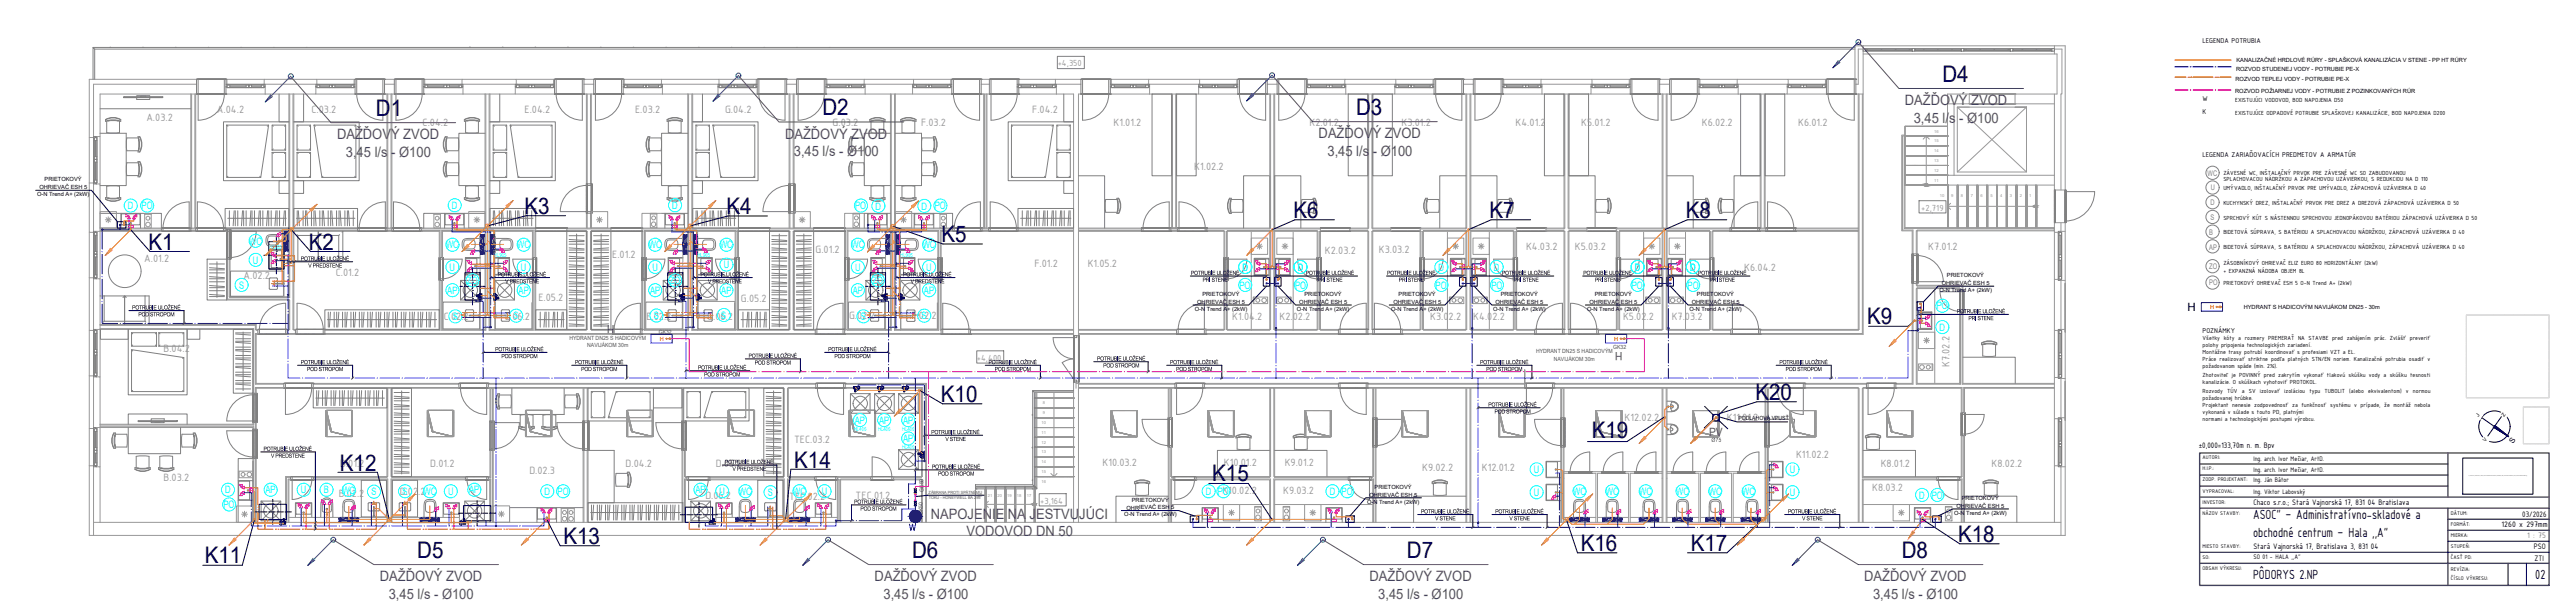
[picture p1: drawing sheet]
<svg xmlns="http://www.w3.org/2000/svg" width="1260mm" height="297mm" viewBox="0 0 1260 297" stroke-linecap="round" stroke-linejoin="round" font-family="sans-serif">
<defs><g id="words">
<g font-size="11.2">
<text x="951" y="40">D4</text>
<text x="184" y="57">D1</text>
<text x="403" y="57">D2</text>
<text x="664" y="56">D3</text>
<text x="257" y="105">K3</text>
<text x="355" y="105">K4</text>
<text x="633" y="107">K6</text>
<text x="729" y="107">K7</text>
<text x="825" y="107">K8</text>
<text x="461" y="118">K5</text>
<text x="73" y="122">K1</text>
<text x="151" y="122">K2</text>
<text x="914" y="159">K9</text>
<text x="460" y="197">K10</text>
<text x="859" y="196">K20</text>
<text x="779" y="214">K19</text>
<text x="166" y="230">K12</text>
<text x="389" y="229">K14</text>
<text x="593" y="236">K15</text>
<text x="276" y="266">K13</text>
<text x="774" y="270">K16</text>
<text x="827" y="270">K17</text>
<text x="958" y="265">K18</text>
<text x="100" y="276">K11</text>
<text x="204" y="273">D5</text>
<text x="446" y="273">D6</text>
<text x="688" y="273">D7</text>
<text x="931" y="273">D8</text>
</g>
<g font-size="7" fill="#545454">
<text x="932" y="52">DAŽĎOVÝ ZVOD</text>
<text x="937" y="60">3,45 l/s - Ø100</text>
<text x="165" y="68">DAŽĎOVÝ ZVOD</text>
<text x="384" y="68">DAŽĎOVÝ ZVOD</text>
<text x="645" y="68">DAŽĎOVÝ ZVOD</text>
<text x="169" y="77">3,45 l/s - Ø100</text>
<text x="388" y="76">3,45 l/s - Ø100</text>
<text x="650" y="76">3,45 l/s - Ø100</text>
<text x="456" y="254">NAPOJENIE NA JESTVUJÚCI</text>
<text x="473" y="262">VODOVOD DN 50</text>
<text x="186" y="284">DAŽĎOVÝ ZVOD</text>
<text x="428" y="284">DAŽĎOVÝ ZVOD</text>
<text x="670" y="284">DAŽĎOVÝ ZVOD</text>
<text x="912" y="284">DAŽĎOVÝ ZVOD</text>
<text x="190" y="293">3,45 l/s - Ø100</text>
<text x="432" y="293">3,45 l/s - Ø100</text>
<text x="674" y="293">3,45 l/s - Ø100</text>
<text x="917" y="293">3,45 l/s - Ø100</text>
</g>
<g font-size="7">
<text x="1103" y="254">ASOC&quot; – Administratívno-skladové a</text>
<text x="1103" y="263">obchodné centrum – Hala ,,A&quot;</text>
<text x="1103" y="283">PÔDORYS 2.NP</text>
<text x="1241" y="283">02</text>
</g>
<g font-size="5.6" fill="#989898">
<text x="72" y="59">A.03.2</text>
<text x="106" y="55">A.04.2</text>
<text x="152" y="55">C.03.2</text>
<text x="257" y="55">E.04.2</text>
<text x="311" y="55">E.03.2</text>
<text x="355" y="55">G.04.2</text>
<text x="505" y="55">F.04.2</text>
<text x="207" y="62">C.04.2</text>
<text x="407" y="62">G.03.2</text>
<text x="451" y="62">F.03.2</text>
<text x="545" y="62">K1.01.2</text>
<text x="641" y="62">K2.01.2</text>
<text x="686" y="62">K3.01.2</text>
<text x="742" y="62">K4.01.2</text>
<text x="774" y="62">K5.01.2</text>
<text x="833" y="62">K6.02.2</text>
<text x="880" y="62">K6.01.2</text>
<text x="584" y="83">K1.02.2</text>
<text x="399" y="124">G.01.2</text>
<text x="648" y="124">K2.03.2</text>
<text x="675" y="124">K3.03.2</text>
<text x="747" y="122">K4.03.2</text>
<text x="771" y="122">K5.03.2</text>
<text x="944" y="122">K7.01.2</text>
<text x="71" y="128">A.01.2</text>
<text x="300" y="126">E.01.2</text>
<text x="506" y="131">F.01.2</text>
<text x="532" y="131">K1.05.2</text>
<text x="119" y="137">A.02.2</text>
<text x="164" y="135">C.01.2</text>
<text x="854" y="133">K6.04.2</text>
<text x="263" y="147">E.05.2</text>
<text x="363" y="148">G.05.2</text>
<text x="217" y="157">C.02.2</text>
<text x="247" y="157">E.06.2</text>
<text x="316" y="157">E.02.2</text>
<text x="346" y="157">G.06.2</text>
<text x="416" y="156">G.02.2</text>
<text x="446" y="156">F.02.2</text>
<text x="603" y="157">K1.04.2</text>
<text x="626" y="157">K2.02.2</text>
<text x="700" y="157">K3.02.2</text>
<text x="721" y="157">K4.02.2</text>
<text x="794" y="157">K5.02.2</text>
<text x="818" y="157">K7.03.2</text>
<text x="80" y="172">B.04.2</text>
<text x="954" y="180" transform="rotate(-90 954 180)">K7.02.2</text>
<text x="795" y="206">K12.02.2</text>
<text x="845" y="206">K11.01.2</text>
<text x="389" y="217">TEC.03.2</text>
<text x="540" y="228">K10.03.2</text>
<text x="599" y="228">K10.01.2</text>
<text x="629" y="228">K9.01.2</text>
<text x="879" y="224">K11.02.2</text>
<text x="166" y="229">B.01.2</text>
<text x="211" y="229">D.01.2</text>
<text x="259" y="232">D.02.3</text>
<text x="306" y="229">D.04.2</text>
<text x="350" y="229">D.05.2</text>
<text x="696" y="230">K9.02.2</text>
<text x="725" y="230">K12.01.2</text>
<text x="920" y="228">K8.01.2</text>
<text x="975" y="228">K8.02.2</text>
<text x="80" y="235">B.03.2</text>
<text x="166" y="243">B.02.2 S</text>
<text x="196" y="242">D.02.2WC</text>
<text x="345" y="244">D.06.2</text>
<text x="386" y="245">TEC.02.2</text>
<text x="419" y="244">TEC.01.2</text>
<text x="598" y="242">K10.02.2</text>
<text x="628" y="242">K9.03.2</text>
<text x="916" y="240">K8.03.2</text>
</g>
<text font-size="5.6" x="1070" y="152">H</text>
<g font-size="5.6" fill="#545454">
<text x="301" y="159" transform="rotate(-180 301 159)">H</text>
<text x="794" y="172" transform="rotate(-180 794 172)">H</text>
<text x="836" y="214">PV</text>
</g>
<g font-size="5" fill="#0ff">
<text x="63" y="102">D</text>
<text x="69" y="102">PO</text>
<text x="221" y="102">D</text>
<text x="329" y="102">D</text>
<text x="418" y="102">PO</text>
<text x="428" y="103">D</text>
<text x="451" y="103">D</text>
<text x="457" y="102">PO</text>
<text x="122" y="120">WC</text>
<text x="218" y="122">WC</text>
<text x="253" y="122">WC</text>
<text x="317" y="122">WC</text>
<text x="352" y="122">WC</text>
<text x="417" y="122">WC</text>
<text x="452" y="122">WC</text>
<text x="124" y="129">U</text>
<text x="354" y="131">U</text>
<text x="220" y="132">U</text>
<text x="255" y="132">U</text>
<text x="319" y="132">U</text>
<text x="418" y="132">U</text>
<text x="453" y="132">U</text>
<text x="608" y="132">D</text>
<text x="635" y="132">D</text>
<text x="704" y="132">D</text>
<text x="731" y="132">D</text>
<text x="800" y="132">D</text>
<text x="827" y="132">D</text>
<text x="117" y="141">S</text>
<text x="219" y="144">AP</text>
<text x="229" y="139">ZO</text>
<text x="254" y="144">AP</text>
<text x="318" y="144">AP</text>
<text x="328" y="139">ZO</text>
<text x="353" y="144">AP</text>
<text x="417" y="144">AP</text>
<text x="427" y="139">ZO</text>
<text x="452" y="144">AP</text>
<text x="607" y="141">PO</text>
<text x="634" y="141">PO</text>
<text x="703" y="141">PO</text>
<text x="730" y="141">PO</text>
<text x="799" y="141">PO</text>
<text x="826" y="141">PO</text>
<text x="353" y="156">S</text>
<text x="948" y="151">PO</text>
<text x="222" y="157">S</text>
<text x="251" y="156">S</text>
<text x="320" y="156">S</text>
<text x="421" y="157">S</text>
<text x="451" y="156">S</text>
<text x="949" y="162">D</text>
<text x="418" y="207">AP</text>
<text x="430" y="207">AP</text>
<text x="442" y="207">AP</text>
<text x="442" y="216">AP</text>
<text x="751" y="231">U</text>
<text x="876" y="231">U</text>
<text x="110" y="241">D</text>
<text x="130" y="241">AP</text>
<text x="147" y="241">U</text>
<text x="159" y="241">B</text>
<text x="168" y="242">WC</text>
<text x="197" y="242">S</text>
<text x="219" y="242">U</text>
<text x="230" y="241">AP</text>
<text x="266" y="242">D</text>
<text x="273" y="242">PO</text>
<text x="340" y="241">AP</text>
<text x="352" y="242">U</text>
<text x="362" y="242">WC</text>
<text x="376" y="243">S</text>
<text x="388" y="242">WC</text>
<text x="402" y="242">U</text>
<text x="590" y="242">D PO</text>
<text x="651" y="242">D PO</text>
<text x="751" y="243">U</text>
<text x="770" y="242">WC</text>
<text x="786" y="242">WC</text>
<text x="802" y="242">WC</text>
<text x="820" y="242">WC</text>
<text x="836" y="242">WC</text>
<text x="853" y="242">WC</text>
<text x="876" y="243">U</text>
<text x="939" y="244">D PO</text>
<text x="109" y="249">PO</text>
</g>
<g font-size="4.7" fill="#989898">
<text x="518" y="32">+4,350</text>
<text x="940" y="103">+2,719</text>
<text x="478" y="177">+4,400</text>
<text x="509" y="246">+3,164</text>
</g>
<g font-size="4.2">
<text x="1076" y="219">±0,000=133,70m n. m. Bpv</text>
<text x="1103" y="247">Chaco s.r.o.; Stará Vajnorská 17, 831 04 Bratislava</text>
<text x="1234" y="253">03/2026</text>
<text x="1224" y="258">1260 x 297mm</text>
<text x="1103" y="269">Stará Vajnorská 17, Bratislava 3, 831 04</text>
<text x="1240" y="269">PSO</text>
<text x="1240" y="274">ZTI</text>
</g>
<text font-size="4.2" fill="#808080" x="1237" y="263">1 : 75</text>
<g font-size="3.8" fill="#808080">
<text x="1080" y="86">WC</text>
<text x="1082" y="93">U</text>
<text x="1082" y="101">D</text>
<text x="1082" y="108">S</text>
<text x="1081" y="115">B</text>
<text x="1081" y="122">AP</text>
<text x="1081" y="132">ZO</text>
<text x="1081" y="140">PO</text>
</g>
<text font-size="3.8" x="1230" y="217" transform="rotate(-55 1230 217)">S</text>
<g font-size="3.7">
<text x="1078" y="21">LEGENDA POTRUBIA</text>
<text x="1078" y="50">W</text>
<text x="1078" y="56">K</text>
<text x="1078" y="77">LEGENDA ZARIAĎOVACÍCH PREDMETOV A ARMATÚR</text>
<text x="1078" y="163">POZNÁMKY</text>
</g>
<g font-size="3.5">
<text x="1103" y="226">Ing. arch. Ivor Mečiar, ArtD.</text>
<text x="1103" y="231">Ing. arch. Ivor Mečiar, ArtD.</text>
<text x="1103" y="236">Ing. Ján Bátor</text>
<text x="1103" y="242">Ing. Viktor Labovský</text>
<text x="1103" y="274">SO 01 - HALA ,,A&quot;</text>
</g>
<g font-size="3.1">
<text x="1094" y="50">EXISTUJÚCI VODOVOD, BOD NAPOJENIA D50</text>
<text x="1094" y="56">EXISTUJÚCE ODPADOVÉ POTRUBIE SPLAŠKOVEJ KANALIZÁCIE, BOD NAPOJENIA D200</text>
<text x="1088" y="86">ZÁVESNÉ WC, INŠTALAČNÝ PRVOK PRE ZÁVESNÉ WC SO ZABUDOVANOU</text>
<text x="1088" y="89">SPLACHOVACOU NÁDRŽKOU A ZÁPACHOVOU UZÁVIERKOU, S REDUKCIOU NA D 110</text>
<text x="1088" y="93">UMÝVADLO, INŠTALAČNÝ PRVOK PRE UMÝVADLO, ZÁPACHOVÁ UZÁVIERKA D 40</text>
<text x="1088" y="100">KUCHYNSKÝ DREZ, INŠTALAČNÝ PRVOK PRE DREZ A DREZOVÁ ZÁPACHOVÁ UZÁVIERKA D 50</text>
<text x="1088" y="108">SPRCHOVÝ KÚT S NÁSTENNOU SPRCHOVOU JEDNOPÁKOVOU BATÉRIOU ZÁPACHOVÁ UZÁVIERKA D 50</text>
<text x="1088" y="115">BIDETOVÁ SÚPRAVA, S BATÉRIOU A SPLACHOVACOU NÁDRŽKOU, ZÁPACHOVÁ UZÁVIERKA D 40</text>
<text x="1088" y="122">BIDETOVÁ SÚPRAVA, S BATÉRIOU A SPLACHOVACOU NÁDRŽKOU, ZÁPACHOVÁ UZÁVIERKA D 40</text>
<text x="1088" y="130">ZÁSOBNÍKOVÝ OHRIEVAČ ELIZ EURO 80 HORIZONTÁLNY (2kW)</text>
<text x="1088" y="134">+ EXPANZNÁ NÁDOBA OBJEM 8L</text>
<text x="1088" y="140">PRIETOKOVÝ OHRIEVAČ ESH 5 O-N Trend A+ (2kW)</text>
<text x="1078" y="166">Všetky kóty a rozmery PREMERAŤ NA STAVBE pred zahájením prác. Zvlášť preveriť</text>
<text x="1078" y="170">polohy pripojenia technologických zariadení.</text>
<text x="1078" y="173">Montážne trasy potrubí koordinovať s profesiami VZT a EL.</text>
<text x="1078" y="177">Práce realizovať striktne podľa platných STN/EN noriem. Kanalizačné potrubia osadiť v</text>
<text x="1078" y="180">požadovanom spáde (min. 2%).</text>
<text x="1078" y="184">Zhotoviteľ je POVINNÝ pred zakrytím vykonať tlakovú skúšku vody a skúšku tesnosti</text>
<text x="1078" y="188">kanalizácie. O skúškach vyhotoviť PROTOKOL.</text>
<text x="1078" y="192">Rozvody TÚV a SV izolovať izoláciou typu TUBOLIT (alebo ekvivalentom) v normou</text>
<text x="1078" y="196">požadovanej hrúbke.</text>
<text x="1078" y="199">Projektant nenesie zodpovednosť za funkčnosť systému v prípade, že montáž nebola</text>
<text x="1078" y="203">vykonaná v súlade s touto PD, platnými</text>
<text x="1078" y="206">normami a technologickými postupmi výrobcu.</text>
</g>
<g font-size="2.8">
<text x="1094" y="35">ROZVOD STUDENEJ VODY - POTRUBIE PE-X</text>
<text x="1094" y="30">KANALIZAČNÉ HRDLOVÉ RÚRY - SPLAŠKOVÁ KANALIZÁCIA V STENE - PP HT RÚRY</text>
<text x="1094" y="40">ROZVOD TEPLEJ VODY - POTRUBIE PE-X</text>
<text x="1094" y="45">ROZVOD POŽIARNEJ VODY - POTRUBIE Z POZINKOVANÝCH RÚR</text>
<text x="22" y="89">PRIETOKOVÝ</text>
<text x="18" y="96">O-N Trend A+ (2kW)</text>
<text x="19" y="93">OHRIEVAČ ESH 5</text>
<text x="147" y="128">POTRUBIE ULOŽENÉ</text>
<text x="151" y="131">V PREDSTENE</text>
<text x="244" y="135">POTRUBIE ULOŽENÉ</text>
<text x="343" y="135">POTRUBIE ULOŽENÉ</text>
<text x="442" y="135">POTRUBIE ULOŽENÉ</text>
<text x="583" y="135">POTRUBIE ULOŽENÉ</text>
<text x="588" y="138">PRI STENE</text>
<text x="639" y="135">POTRUBIE ULOŽENÉ</text>
<text x="645" y="138">PRI STENE</text>
<text x="679" y="135">POTRUBIE ULOŽENÉ</text>
<text x="684" y="138">PRI STENE</text>
<text x="735" y="135">POTRUBIE ULOŽENÉ</text>
<text x="741" y="138">PRI STENE</text>
<text x="775" y="135">POTRUBIE ULOŽENÉ</text>
<text x="780" y="138">PRI STENE</text>
<text x="831" y="135">POTRUBIE ULOŽENÉ</text>
<text x="837" y="138">PRI STENE</text>
<text x="953" y="136">PRIETOKOVÝ</text>
<text x="247" y="139">V PREDSTENE</text>
<text x="346" y="139">V PREDSTENE</text>
<text x="446" y="139">V PREDSTENE</text>
<text x="949" y="143">O-N Trend A+ (2kW)</text>
<text x="950" y="140">OHRIEVAČ ESH 5</text>
<text x="586" y="149">OHRIEVAČ ESH 5</text>
<text x="588" y="145">PRIETOKOVÝ</text>
<text x="636" y="149">OHRIEVAČ ESH 5</text>
<text x="638" y="145">PRIETOKOVÝ</text>
<text x="682" y="149">OHRIEVAČ ESH 5</text>
<text x="684" y="145">PRIETOKOVÝ</text>
<text x="732" y="149">OHRIEVAČ ESH 5</text>
<text x="734" y="145">PRIETOKOVÝ</text>
<text x="778" y="149">OHRIEVAČ ESH 5</text>
<text x="780" y="145">PRIETOKOVÝ</text>
<text x="828" y="149">OHRIEVAČ ESH 5</text>
<text x="830" y="145">PRIETOKOVÝ</text>
<text x="65" y="151">POTRUBIE ULOŽENÉ</text>
<text x="68" y="155">POD STROPOM</text>
<text x="585" y="152">O-N Trend A+ (2kW)</text>
<text x="635" y="152">O-N Trend A+ (2kW)</text>
<text x="681" y="152">O-N Trend A+ (2kW)</text>
<text x="731" y="152">O-N Trend A+ (2kW)</text>
<text x="777" y="152">O-N Trend A+ (2kW)</text>
<text x="827" y="152">O-N Trend A+ (2kW)</text>
<text x="958" y="153">POTRUBIE ULOŽENÉ</text>
<text x="1098" y="151">HYDRANT S HADICOVÝM NAVIJÁKOM DN25 - 30m</text>
<text x="963" y="157">PRI STENE</text>
<text x="242" y="172">POTRUBIE ULOŽENÉ</text>
<text x="405" y="172">POTRUBIE ULOŽENÉ</text>
<text x="147" y="178">POTRUBIE ULOŽENÉ</text>
<text x="245" y="175">POD STROPOM</text>
<text x="281" y="178">POTRUBIE ULOŽENÉ</text>
<text x="366" y="175">POTRUBIE ULOŽENÉ</text>
<text x="369" y="178">POD STROPOM</text>
<text x="408" y="175">POD STROPOM</text>
<text x="484" y="178">POTRUBIE ULOŽENÉ</text>
<text x="537" y="176">POTRUBIE ULOŽENÉ</text>
<text x="540" y="180">POD STROPOM</text>
<text x="573" y="178">POTRUBIE ULOŽENÉ</text>
<text x="724" y="178">POTRUBIE ULOŽENÉ</text>
<text x="871" y="178">POTRUBIE ULOŽENÉ</text>
<text x="150" y="182">POD STROPOM</text>
<text x="284" y="182">POD STROPOM</text>
<text x="342" y="181">POTRUBIE ULOŽENÉ</text>
<text x="874" y="182">POD STROPOM</text>
<text x="728" y="199">POTRUBIE ULOŽENÉ</text>
<text x="731" y="202">POD STROPOM</text>
<text x="851" y="206">PODLAHOVÁ VPUSŤ</text>
<text x="456" y="212">POTRUBIE ULOŽENÉ</text>
<text x="463" y="216">V STENE</text>
<text x="129" y="221">POTRUBIE ULOŽENÉ</text>
<text x="133" y="224">V PREDSTENE</text>
<text x="355" y="227">POTRUBIE ULOŽENÉ</text>
<text x="1078" y="225">AUTORI:</text>
<text x="358" y="230">V PREDSTENE</text>
<text x="456" y="229">POTRUBIE ULOŽENÉ</text>
<text x="459" y="233">POD STROPOM</text>
<text x="1078" y="230">H.I.P.:</text>
<text x="673" y="239">PRIETOKOVÝ</text>
<text x="1078" y="236">ZODP. PROJEKTANT:</text>
<text x="554" y="245">PRIETOKOVÝ</text>
<text x="670" y="243">OHRIEVAČ ESH 5</text>
<text x="960" y="245">PRIETOKOVÝ</text>
<text x="1078" y="241">VYPRACOVAL:</text>
<text x="418" y="247">POTRUBIE ULOŽENÉ</text>
<text x="421" y="250">POD STROPOM</text>
<text x="551" y="249">OHRIEVAČ ESH 5</text>
<text x="669" y="246">O-N Trend A+ (2kW)</text>
<text x="695" y="251">POTRUBIE ULOŽENÉ</text>
<text x="732" y="251">POTRUBIE ULOŽENÉ</text>
<text x="875" y="251">POTRUBIE ULOŽENÉ</text>
<text x="956" y="252">O-N Trend A+ (2kW)</text>
<text x="957" y="249">OHRIEVAČ ESH 5</text>
<text x="1078" y="246">INVESTOR:</text>
<text x="1078" y="252">NÁZOV STAVBY:</text>
<text x="1199" y="252">DÁTUM:</text>
<text x="550" y="253">O-N Trend A+ (2kW)</text>
<text x="702" y="255">V STENE</text>
<text x="739" y="255">V STENE</text>
<text x="882" y="255">V STENE</text>
<text x="1199" y="257">FORMÁT:</text>
<text x="1199" y="263">MIERKA:</text>
<text x="1078" y="268">MIESTO STAVBY:</text>
<text x="1199" y="268">STUPEŇ:</text>
<text x="1078" y="273">SO:</text>
<text x="1199" y="273">ČASŤ PD:</text>
<text x="1078" y="279">OBSAH VÝKRESU:</text>
<text x="1199" y="279">REVÍZIA:</text>
<text x="1199" y="284">ČÍSLO VÝKRESU:</text>
</g>
<g font-size="2.8" fill="#0ff">
<text x="132" y="122">HL905</text>
<text x="242" y="126">HL905</text>
<text x="341" y="126">HL905</text>
<text x="441" y="126">HL905</text>
<text x="418" y="211">HL406</text>
<text x="430" y="211">HL406</text>
<text x="441" y="211">HL406</text>
<text x="441" y="220">HL406</text>
</g>
<g font-size="2.8" fill="#f00">
<text x="1082" y="151">H</text>
<text x="323" y="167">H</text>
<text x="790" y="167">H</text>
</g>
<g font-size="2.8" fill="#545454">
<text x="279" y="166">HYDRANT DN25 S HADICOVÝM</text>
<text x="322" y="163">GK32</text>
<text x="287" y="170">NAVIJÁKOM 30m</text>
<text x="752" y="173">HYDRANT DN25 S HADICOVÝM</text>
<text x="789" y="171">GK32</text>
<text x="760" y="177">NAVIJÁKOM 30m</text>
<text x="837" y="216">Ø75</text>
<text x="452" y="241" transform="rotate(-90 452 241)">GK50</text>
<text x="452" y="252" transform="rotate(-90 452 252)">GK50</text>
</g>
<g font-size="2.8" fill="#f0f">
<text x="345" y="184">POD STROPOM</text>
<text x="487" y="182">POD STROPOM</text>
<text x="576" y="182">POD STROPOM</text>
<text x="727" y="182">POD STROPOM</text>
</g>
<g font-size="2.5">
<text x="1225" y="204" transform="rotate(-55 1225 204)">Z</text>
<text x="1213" y="204" transform="rotate(-55 1213 204)">J</text>
<text x="1216" y="216" transform="rotate(-55 1216 216)">V</text>
</g>
<g font-size="2.1" fill="#545454">
<text x="454" y="242">ZÁBRANA PROTI SPÄTNÉMU</text>
<text x="454" y="244">TOKU - HONEYWELL BA 295</text>
</g>
<g font-size="2" fill="#989898">
<text x="947" y="65">16</text>
<text x="947" y="70">15</text>
<text x="947" y="74">14</text>
<text x="947" y="79">13</text>
<text x="947" y="84">12</text>
<text x="947" y="89">11</text>
<text x="949" y="96">10</text>
<text x="955" y="96">9</text>
<text x="960" y="96">8</text>
<text x="964" y="96">7</text>
<text x="969" y="96">6</text>
<text x="974" y="96">5</text>
<text x="979" y="96">4</text>
<text x="984" y="96">3</text>
<text x="988" y="96">2</text>
<text x="993" y="96">1</text>
<text x="510" y="198">8</text>
<text x="510" y="203">9</text>
<text x="510" y="208">10</text>
<text x="510" y="212">11</text>
<text x="510" y="222">13</text>
<text x="510" y="217">12</text>
<text x="510" y="227">14</text>
<text x="510" y="232">15</text>
<text x="510" y="236">16</text>
<text x="479" y="243">22</text>
<text x="483" y="243">21</text>
<text x="488" y="243">20</text>
<text x="493" y="243">19</text>
<text x="498" y="243">18</text>
<text x="502" y="243">17</text>
</g>
<text font-size=".3" x="1208" y="233">C:\_DATA\ALLA\01_PROJEKCIA\471_REMPO_STARA VAJNORSKA\ARCHIV\20260324_ASR\REMPO_URAD_ARCHIV\EDIT\DWG\20260323_ASOC_URAD-LOGOSKNEW-4989306.jpg</text>
</g></defs>
<!-- layer: Floors -->
<g fill="none" stroke="#989898" stroke-width=".49">
<path d="M175 46h12M194 46h13M1011 93v16M176 112h13M176 113h13M193 112h12M193 113h12M215 127v9M127 164h13M145 161h13M145 164h13M301 164h12"/>
<path d="M400 164h13M461 164h13M525 164v23M140 190h12M140 188h12M225 190h13M225 188h13M400 188h13M143 233h10M143 235h10M229 233h9M229 235h9"/>
<path d="M240 235v21M477 238h.1M477 239v17"/>
</g>
<!-- layer: Walls -->
<g fill="none" stroke="#989898" stroke-width=".49">
<path d="M96 39h-52v28h2M111 39v2M111 39h18M155 39h18M174 39h-1v2M188 39h5M207 39h1v2M208 39h18M253 39h18M271 39v2M286 39h5M305 39v2"/>
<path d="M305 39h19M352 39h18M371 39h-1v2M385 39h5M404 39h1v2M405 39h18M447 39h18M466 39h-1v2M480 39h4M499 39h17M529 39h-13v2M543 39h1v2"/>
<path d="M544 39h18M587 39h18M606 39h-1v2M620 39h5M639 39h1v2M640 39h18M683 39h18M702 39h-1v2M716 39h5M735 39h1v2M736 39h18M779 39h18"/>
<path d="M798 39h-1v2M812 39h5M831 39h1v2M832 39h18M875 39h18M894 39h-1v2M908 39v-17h103v71h-6v-2h-52v-45h11v5h-8M912 26h93M912 22v142h-51M1005 22v4h2v20h-21v5h19M96 46v66M111 46h30v66"/>
<path d="M129 41v-2h26v2M130 43v3M155 43v3h-11v66M155 46h19M188 46h1v66h1M193 46h-1v66h-1M207 46h30v66M226 41v-2h27v2M227 43v3M252 43v3h-12v66M252 46h19M286 46h1v44"/>
<path d="M291 46h-2v44M305 46h32v66M324 41v-2h28v2M324 43v3M351 43v3h-12v66M351 46h20M385 46h1v44M390 46h-1v44M404 46h32v66h-23v1M423 41v-2h24v2M423 43v3M447 43v3h-9v66h28"/>
<path d="M447 46h19M480 46h1v66M484 46h-1v66M499 46h26v115h-50M517 43v3M529 46h-1v66M543 46h30v66M562 41v-2h25v2M563 43v3M587 43v3h-11v66M587 46h19M620 46h1v66"/>
<path d="M625 46h-1v66M639 46h30v66M658 41v-2h25v2M659 43v3M683 43v3h-11v66M683 46h19M716 46h1v66h-22v1M721 46h-1v66h22v1M735 46h30v66M754 41v-2h25v2M755 43v3M779 43v3h-11v66"/>
<path d="M779 46h19M812 46h1v66h-22v14M817 46h-1v66h31M831 46h30v66M850 41v-2h25v2M851 43v3M875 43v3h-11v66M875 46h19M908 46h1M910 46v115h-49M953 51h3M1005 46v40h-49v-35"/>
<path d="M44 67v23M47 67h2v-21h44v66M49 67v23M44 90v24h2M44 90h2M47 90h2v22h30M44 114v22M47 113h32M49 113v23M93 113h3M110 113h1M110 112h65"/>
<path d="M113 113h28M139 113v32M142 113l-1 26M175 113h-31v48h1M189 113h3M206 113h9v13M206 112h56v14M235 113v49M242 113v49M262 113h.1M287 104v8M289 104v8"/>
<path d="M314 113h.1M334 113v49M341 113v49M360 113h1M386 104v8M389 104v8M413 113v13M413 113h.1M433 113v49M436 112h2M441 113v49M466 113h-5v13"/>
<path d="M481 113h3M481 112h1M483 112h1M498 113h27M498 112h27M528 113h31M528 113v48M559 112h-31M573 113h3M573 112h1M575 112h1M591 113h8"/>
<path d="M591 112h31M599 113v13M600 113h21M601 113v13M622 113h-1v48h-20v-24M623 112h23v1M623 113h22v13M624 113v48h21v-24M624 113h21M646 113v13M670 112h-9v1h8v48M671 112h10v1h-9v48"/>
<path d="M695 113v13M696 113h21M697 113v13M717 113v48h-20v-24M720 113v48h21v-24M720 113h21M741 113v13M742 113v13M766 112h-9v1h8v48M767 112h10v1h-9v48h-1M816 113h21v13M816 113v48h21v-24"/>
<path d="M847 113h-9v13M861 113h3M861 112h3M879 112h30M909 113v49M909 113h.1M909 113h-30M1005 114h2M1009 113h2M44 136v26h2M44 136h2M47 136h2v23h76v2h1"/>
<path d="M111 127v20h30v14M113 127v18h28v-6M215 137v24h-56M217 137v24h20v-6M217 126v-13h20v41M261 137v24h-21v-6M261 126v-13h-21v41M262 137v24h25v-48h-10v-1h22v1h-10v48h11M314 126v-14h47v14M314 137v24M316 137v24h21v-6M316 126v-13h21v41"/>
<path d="M360 126v-13h-21v41M360 137v24h-21v-6M361 137v24h25v-48h-9v-1h21v1h-9v48h10M413 137v24h2M415 137v24h21v-6M415 126v-13h21v41M459 137v24h-21v-6M459 126v-13h-21v41M461 137v25M599 137v24h-9M646 137v24h9M695 137v24h-9"/>
<path d="M742 137v24h9M791 137v24h-9M793 126v-13h20v48h-20v-24M838 137v24h9M936 124v-11h-5v-47h1v45h73v-2h6v153h-967v-52M936 139v49h-8M938 124v-11h67v24M938 139v1h23v2M1005 137v51h-44v-35M1005 137h2M1009 137h2M141 145h1"/>
<path d="M959 142v-1h-21v47h21v-35M44 162v22M47 161h77v31M49 161v23M126 164h-1v24h14M141 164h4M159 164h141M314 161h.1M314 164h85M315 161h.1M360 161h1M413 164h48"/>
<path d="M414 161l-1 1M475 164h50h3h48M576 161h-48v1M590 164h65M669 164h3M686 164h65M765 164h3M782 164h65M1005 162h2M1009 161h2M44 184v26h2M44 184h2"/>
<path d="M47 184h2v24h75v-1M139 190h-14v2M153 188h72M153 190h36v43h-36M225 190h-33v43h36M239 190h1v16M239 188h160M285 190v16M288 190h-47v66h44v-36M320 190h14v16M367 190h16v43h-36M399 190h-13v43h13"/>
<path d="M414 188h39v68h72v-69h3v1M414 190h37v43h-14M528 188v2M572 190v14M572 190h-44v66h44v-37M573 190h2M573 190v14M575 188h-48v2M589 188h66M589 190h33M621 190v43h-36M623 190h32"/>
<path d="M624 190v43h36M669 190h48v66h-44v-37M669 188h77M672 190v14M673 190v14M746 190h-26v66h44v-37M761 188h108M761 190h3M764 190v14M765 190h104M765 190v14M813 190v41h-2"/>
<path d="M816 190v41h2M864 190v14M865 190v14M883 190h26v66h-44v-37M883 188h30M913 190h-1v43h36M928 190h32v12M1005 185h2M1009 185h2M47 209h77v1M49 209v19M125 207v3"/>
<path d="M240 207v13M573 219v14h1M672 219v14h-1M765 219v12h3M864 219v12h-2M960 213v20h-1M961 202v-12h44v66h-44v-43M1005 205h2M1009 204h2M44 228h2M124 224v32h-75v-28h-2M125 224v32h15v-23h2"/>
<path d="M142 235h-1v21h42M153 235h36v21h-6M228 235h-36v21h6M239 235h1v21h-42M240 220v13h-1M288 220v36h46v-36M335 234h.1M335 220v14l1-1M336 235h-1v21h42M347 235h36v21h-6M399 235h-13v21h24v-21M410 233h16"/>
<path d="M410 234v1M411 235h15M411 235v21h40v-21h-14M574 235h-1v21h48v-21h-36M660 235h-36v21h48v-21h-1M765 234h.1M768 232h-3v24h16v-24h-2M779 231h5M784 232h-2v24h15v-24h-2M795 231h5M800 232h-2v24h15v-24h-2M813 234h1"/>
<path d="M816 234h.1M818 232h-2v24h15v-24h-2M829 231h5M834 232h-2v24h15v-24h-2M845 231h5M850 232h-2v24h16v-24h-2M864 234h.1M948 235h-36v21h48v-21h-1M1005 228h2M1009 228h2M141 253h48M192 253h33v3"/>
<path d="M383 253h-33v3M386 253h24M765 253h16M782 253h15M798 253h15M816 253h15M832 253h15M848 253h16"/>
</g>
<!-- layer: Common Edges -->
<g fill="none" stroke="#989898" stroke-width=".49">
<path d="M912 24h-3v17h-1M1005 24h4v69M93 46h3M94 46v66h1v-66M96 41h-50v26M130 41h25M141 46h3M142 46v66M143 46v66M188 41h5M189 46h3M190 46v66h1v-66"/>
<path d="M227 41h25M237 46h3M238 46v66M239 46v66M286 41h5M287 46h2M287 46v44M289 46v44M324 41h27M337 46h2M337 46v66M339 46v66"/>
<path d="M385 41h5M386 46h3M387 46v44M388 46v44M423 41h24M436 46h2M436 46v66M438 46v66M480 41h4M481 46h2M482 46v66h1v-66M517 41h12"/>
<path d="M563 41h24M573 46h3M574 46v66h1v-66M620 41h5M621 46h3M622 46v66M623 46v66M659 41h24M669 46h3M670 46v66M671 46v66M716 41h5"/>
<path d="M717 46h3M718 46v66h-23M719 46v66h23M755 41h24M765 46h3M766 46v66M767 46v66M812 41h5M813 46h3M814 46v66h1v-66M851 41h24M861 46h3"/>
<path d="M862 46v66M863 46v66M911 46v117h-50M912 46h-3v67h-30M46 90v23M953 86h3M1005 86v5M49 112v1M49 112h30M49 113h30M93 112h3M93 113h3"/>
<path d="M110 112h65M110 113h1M113 113h29v33h-30v-19M175 113h-32v48l2 1M189 112h3M189 113h3M206 112h56M206 113h9v13M262 113v13M277 113h10v48l-25 1v-25M277 112h22M287 104v8"/>
<path d="M289 104v8M299 113h-10v48l11 1M314 112h47M314 113h1v13M314 113v13M361 113v13M377 113h10v48l-26 1v-25M377 112h21M387 104v8M388 104v8M398 113h-10v48l11 1M413 112h53"/>
<path d="M413 113h1v13M413 113v13M466 113h-6v13M481 112h3M481 113h3M498 112h27M498 113h27M559 112h-31v1h31M573 112h3M573 113h3M591 113h8M591 112h30"/>
<path d="M599 113v13M600 113v13M621 113h-20M622 113v48l-1 1-21-1v-24M623 113v48l1 1 21-1v-24M624 112h22M645 113v13M646 113v13M661 113h9l-1 48M661 112h8M672 112h9M681 113h-10v48h1"/>
<path d="M695 113v13M696 113v13M697 113h21v48l-1 1-21-1v-24M741 113h-22v48l1 1 21-1v-24M741 113v13M742 113v13M757 113h9l-1 48M757 112h8M768 112h9M777 113h-10v48M791 112h56M791 113v13"/>
<path d="M847 113h-9v13M861 112h3M861 113h3M879 112h30M1005 113h-67v11M1005 112h-73v-45h-1v46h5v11M1005 111v2M1009 109v4M46 136v25M111 127v19h30l1 15-1 1M215 137v25h-56M216 126v-13h22v49h-22v-25"/>
<path d="M261 126v-13h-22v49h22v-25M314 137v24M315 137v25h-1M315 126v-13h22v49h-22v-25M360 126v-13h-21v49h21v-25M361 137v24M413 137v24M414 137v24M415 126v-13h21v49h-21v-25M459 126v-13h-21v49h21v-25M460 137v24M599 137v24l-9 1"/>
<path d="M646 137v24l9 1M695 137v24l-9 1M742 137v24l9 1M791 137v24l-9 1M792 126l1-13h21v48l-1 1-21-1v-24M837 126v-13h-22v48l1 1 21-1v-24M838 137v24l9 1M936 139v49h-8M938 139v1h22v2M1009 137v24M49 159h76v2l1 1M49 159v2"/>
<path d="M959 142v-1h-21v47h21v-35M960 153v35h45M49 161h75v31M124 161h.1M126 163h-1v25h14M141 163h4M159 163h141M314 163h85M413 163h48M413 162h.1M475 163h50M475 162h50"/>
<path d="M525 161v3M528 163h48M576 162h-48v2M590 163h65M669 163h3M686 163h65M765 163h3M782 163h65M861 162h48M46 184v25M139 190h-14v2M153 188h72"/>
<path d="M153 190h72M189 190h3M190 190v43l-37 1M191 190v43l37 1M239 190h144l1 43-37 1M239 188h160M286 190v16M287 190v16M335 190h-1v16M399 190h-14v43l14 1M414 190h16M414 188h39v68"/>
<path d="M431 190h20v43l-14 1M528 188h47M575 190h-47M589 188h66M589 190h66M669 188h77M669 190h77M672 190v14M673 190v14M719 190v66M720 190h-2v66M761 188h108"/>
<path d="M761 190h108M814 190v66M815 190v66M864 190v14M865 190v14M883 190h27v66M883 188h30M913 190h-2v44h37M928 190h32v12M1005 188v2M1005 190h-44v12M1009 185v19"/>
<path d="M49 208v1M49 209h75v1M124 207v1h-75M125 207v3M240 206v-16h1v16M572 204v-14h1v14M572 219v37M573 219v14l1 1M672 219v14l-1 1M673 219v37M764 204v-14h1v14M764 219v37"/>
<path d="M765 219v37M864 219v37M865 219v37M960 213v20l-1 1M961 213v43M46 228v34M124 224v32M125 224v32M142 234h-2v22M142 234h-1v22M153 234h37v22M228 234h-37v22"/>
<path d="M239 234h1v22M240 220v14h-1M241 220v36M286 220v36M287 220v36M334 220v36M335 220v13M335 234v22M335 234h1M347 234h37v22M399 234h-14v22M410 234h.1"/>
<path d="M410 234h16M410 235v21M411 235h.1M411 235v21M426 234h-15v1M437 234l14 1v21M574 234h-1v22M585 234l37-1v-43h1v43l37 1M585 234h37v22M660 234h-37v22M671 234h1v22M765 231v1"/>
<path d="M813 231v1M816 231v1M864 231v1M948 234h-37v22M959 234h1v22M1009 228v34M46 256h3M124 256h1M140 256h1M189 256h3M240 256h1M285 256h3"/>
<path d="M334 256h1M383 256h3M410 256h1M451 256h2M525 256h3M572 256h1M621 256h3M672 256h1M717 256h3M764 256h1M781 256h1M797 256h1"/>
<path d="M813 256h3M831 256h1M847 256h1M864 256h1M909 256h3M960 256h1M1005 256h4"/>
</g>
<!-- layer: Plan Swing -->
<g fill="none" stroke="#808080" stroke-width=".49">
<path d="M110 46a13 13 0 0 1-13 13v-13M175 46a13 13 0 0 0 12 13v-13M207 46a13 13 0 0 1-13 13v-13M272 46a13 13 0 0 0 13 13v-13M304 46a13 13 0 0 1-13 13v-13M371 46a13 13 0 0 0 13 13v-13M403 46a13 13 0 0 1-12 13v-13M467 46a13 13 0 0 0 12 13v-13M498 46a13 13 0 0 1-13 13v-13M543 46a13 13 0 0 1-13 13v-13M607 46a13 13 0 0 0 12 13v-13M639 46a13 13 0 0 1-13 13v-13"/>
<path d="M703 46a13 13 0 0 0 12 13v-13M735 46a13 13 0 0 1-13 13v-13M799 46a13 13 0 0 0 12 13v-13M831 46a13 13 0 0 1-13 13v-13M895 46a13 13 0 0 0 12 13v-13M287 91a13 13 0 0 0-13 13h13M386 91a13 13 0 0 0-13 13h13M1011 94h14a14 14 0 0 1-14 14M80 112a13 13 0 0 1 13-13v13M109 112a13 13 0 0 0-12-13v13M113 113h12a13 13 0 0 1-12 13M176 112a13 13 0 0 1 13-13v13"/>
<path d="M205 112a13 13 0 0 0-12-13v13M467 112a13 13 0 0 1 13-13v13M497 112a13 13 0 0 0-12-13v13M559 112a13 13 0 0 1 13-13v13M590 112a13 13 0 0 0-13-13v13M847 112a13 13 0 0 1 13-13v13M878 112a13 13 0 0 0-13-13v13M217 127h9a10 10 0 0 1-9 9M261 127h-10a10 10 0 0 0 10 9M316 127h9a10 10 0 0 1-9 9M360 127h-10a10 10 0 0 0 10 9M415 127h10a10 10 0 0 1-10 9"/>
<path d="M459 127h-10a10 10 0 0 0 10 9M601 127h9a10 10 0 0 1-9 9M645 127h-10a10 10 0 0 0 10 9M697 127h9a10 10 0 0 1-9 9M741 127h-10a10 10 0 0 0 10 9M793 127h9a10 10 0 0 1-9 9M837 127h-10a10 10 0 0 0 10 9M938 125a13 13 0 0 1 13 13h-13M959 143h-10a10 10 0 0 0 10 9M127 161a13 13 0 0 1 13-13v13M158 161a13 13 0 0 0-13-13v13M301 161a13 13 0 0 1 12-13v13"/>
<path d="M400 161a13 13 0 0 1 13-13v13M474 161a13 13 0 0 0-13-13v13M526 165h-11a10 10 0 0 0 11 11h-3l-3 1 6 9M577 161a13 13 0 0 1 12-13v13M656 161a13 13 0 0 1 13-13v13M685 161a13 13 0 0 0-12-13v13M752 161a13 13 0 0 1 13-13v13M781 161a13 13 0 0 0-12-13v13M861 161a13 13 0 0 0-13-13v13M124 193a13 13 0 0 0-13 13h13M152 190a13 13 0 0 1-12 13v-13M225 190a13 13 0 0 0 13 13v-13"/>
<path d="M400 190a13 13 0 0 0 13 13v-13M589 190a13 13 0 0 1-13 13v-13M656 190a13 13 0 0 0 13 13v-13M760 190a13 13 0 0 1-13 13v-13M870 190a13 13 0 0 0 12 13v-13M927 190a13 13 0 0 1-13 13v-13M124 211h-13a13 13 0 0 0 13 13M241 207h13a13 13 0 0 1-13 13M285 207h-12a13 13 0 0 0 12 13M334 207h-13a13 13 0 0 0 13 13M572 205h-13a13 13 0 0 0 13 13M673 205h13"/>
<path d="M686 207a13 13 0 0 1-13 11M764 205h-13a13 13 0 0 0 13 13M865 205h11M876 213a13 13 0 0 1-11 5M877 205h1v4M961 203h10a10 10 0 0 1-10 9M153 235a10 10 0 0 1-10 9v-9M229 235a10 10 0 0 0 9 9v-9M347 235a10 10 0 0 1-10 9v-9M399 235a10 10 0 0 0 10 9v-9M436 233a10 10 0 0 0-9-9v9M585 235a10 10 0 0 1-10 9v-9"/>
<path d="M661 235a10 10 0 0 0 9 9v-9M768 231a10 10 0 0 1 10-10v10M785 231a10 10 0 0 1 9-10v10M801 231a10 10 0 0 1 9-10v10M819 231a10 10 0 0 1 9-10v10M835 231a10 10 0 0 1 10-10v10M851 231a10 10 0 0 1 10-10v10M949 235a10 10 0 0 0 9 9v-9"/>
</g>
<!-- layer: Dvere - nad rovinou rezu -->
<g fill="none" stroke="#808080" stroke-width=".49">
<path d="M96 39h15M96 39h.1M97 39h.1M98 39h.1M99 39h.1M100 39h.1M101 39h.1M102 39h.1M103 39h.1M104 39h.1M105 39h.1M106 39h.1"/>
<path d="M107 39h.1M108 39h.1M109 39h.1M110 39h.1M111 39h.1M174 39h14M174 39h.1M175 39h.1M176 39h.1M177 39h.1M178 39h.1M179 39h.1"/>
<path d="M180 39h.1M181 39h.1M182 39h.1M183 39h.1M184 39h.1M185 39h.1M186 39h.1M187 39h.1M188 39h.1M193 39h14M193 39h.1M194 39h.1"/>
<path d="M195 39h.1M196 39h.1M197 39h.1M198 39h.1M199 39h.1M200 39h.1M201 39h.1M202 39h.1M203 39h.1M204 39h.1M205 39h.1M206 39h.1"/>
<path d="M207 39h.1M271 39h15M271 39h.1M272 39h.1M273 39h.1M274 39h.1M275 39h.1M276 39h.1M277 39h.1M278 39h.1M279 39h.1M280 39h.1"/>
<path d="M281 39h.1M282 39h.1M283 39h.1M284 39h.1M285 39h.1M286 39h.1M291 39h14M291 39h.1M292 39h.1M293 39h.1M294 39h.1M295 39h.1"/>
<path d="M296 39h.1M297 39h.1M298 39h.1M299 39h.1M300 39h.1M301 39h.1M302 39h.1M303 39h.1M304 39h.1M305 39h.1M371 39h14M371 39h.1"/>
<path d="M372 39h.1M373 39h.1M374 39h.1M375 39h.1M376 39h.1M377 39h.1M378 39h.1M379 39h.1M380 39h.1M381 39h.1M382 39h.1M383 39h.1"/>
<path d="M384 39h.1M385 39h.1M390 39h14M390 39h.1M391 39h.1M392 39h.1M393 39h.1M394 39h.1M395 39h.1M396 39h.1M397 39h.1M398 39h.1"/>
<path d="M399 39h.1M400 39h.1M401 39h.1M402 39h.1M403 39h.1M404 39h.1M466 39h14M466 39h.1M467 39h.1M468 39h.1M469 39h.1M470 39h.1"/>
<path d="M471 39h.1M472 39h.1M473 39h.1M474 39h.1M475 39h.1M476 39h.1M477 39h.1M478 39h.1M479 39h.1M480 39h.1M484 39h15M484 39h.1"/>
<path d="M485 39h.1M486 39h.1M487 39h.1M488 39h.1M489 39h.1M490 39h.1M491 39h.1M492 39h.1M493 39h.1M494 39h.1M495 39h.1M496 39h.1"/>
<path d="M497 39h.1M498 39h.1M499 39h.1M529 39h14M529 39h.1M530 39h.1M531 39h.1M532 39h.1M533 39h.1M534 39h.1M535 39h.1M536 39h.1"/>
<path d="M537 39h.1M538 39h.1M539 39h.1M540 39h.1M541 39h.1M542 39h.1M543 39h.1M606 39h14M606 39h.1M607 39h.1M608 39h.1M609 39h.1"/>
<path d="M610 39h.1M611 39h.1M612 39h.1M613 39h.1M614 39h.1M615 39h.1M616 39h.1M617 39h.1M618 39h.1M619 39h.1M620 39h.1M625 39h14"/>
<path d="M625 39h.1M626 39h.1M627 39h.1M628 39h.1M629 39h.1M630 39h.1M631 39h.1M632 39h.1M633 39h.1M634 39h.1M635 39h.1M636 39h.1"/>
<path d="M637 39h.1M638 39h.1M639 39h.1M702 39h14M702 39h.1M703 39h.1M704 39h.1M705 39h.1M706 39h.1M707 39h.1M708 39h.1M709 39h.1"/>
<path d="M710 39h.1M711 39h.1M712 39h.1M713 39h.1M714 39h.1M715 39h.1M716 39h.1M721 39h14M721 39h.1M722 39h.1M723 39h.1M724 39h.1"/>
<path d="M725 39h.1M726 39h.1M727 39h.1M728 39h.1M729 39h.1M730 39h.1M731 39h.1M732 39h.1M733 39h.1M734 39h.1M735 39h.1M798 39h14"/>
<path d="M798 39h.1M799 39h.1M800 39h.1M801 39h.1M802 39h.1M803 39h.1M804 39h.1M805 39h.1M806 39h.1M807 39h.1M808 39h.1M809 39h.1"/>
<path d="M810 39h.1M811 39h.1M812 39h.1M817 39h14M817 39h.1M818 39h.1M819 39h.1M820 39h.1M821 39h.1M822 39h.1M823 39h.1M824 39h.1"/>
<path d="M825 39h.1M826 39h.1M827 39h.1M828 39h.1M829 39h.1M830 39h.1M831 39h.1M894 39h14M894 39h.1M895 39h.1M896 39h.1M897 39h.1"/>
<path d="M898 39h.1M899 39h.1M900 39h.1M901 39h.1M902 39h.1M903 39h.1M904 39h.1M905 39h.1M906 39h.1M907 39h.1M908 39h.1M96 46h15"/>
<path d="M96 46h.1M97 46h.1M98 46h.1M99 46h.1M100 46h.1M101 46h.1M102 46h.1M103 46h.1M104 46h.1M105 46h.1M106 46h.1M107 46h.1"/>
<path d="M108 46h.1M109 46h.1M110 46h.1M111 46h.1M174 46h14M174 46h.1M175 46h.1M176 46h.1M177 46h.1M178 46h.1M179 46h.1M180 46h.1"/>
<path d="M181 46h.1M182 46h.1M183 46h.1M184 46h.1M185 46h.1M186 46h.1M187 46h.1M188 46h.1M193 46h14M193 46h.1M194 46h.1M195 46h.1"/>
<path d="M196 46h.1M197 46h.1M198 46h.1M199 46h.1M200 46h.1M201 46h.1M202 46h.1M203 46h.1M204 46h.1M205 46h.1M206 46h.1M207 46h.1"/>
<path d="M271 46h15M271 46h.1M272 46h.1M273 46h.1M274 46h.1M275 46h.1M276 46h.1M277 46h.1M278 46h.1M279 46h.1M280 46h.1M281 46h.1"/>
<path d="M282 46h.1M283 46h.1M284 46h.1M285 46h.1M286 46h.1M291 46h14M291 46h.1M292 46h.1M293 46h.1M294 46h.1M295 46h.1M296 46h.1"/>
<path d="M297 46h.1M298 46h.1M299 46h.1M300 46h.1M301 46h.1M302 46h.1M303 46h.1M304 46h.1M305 46h.1M371 46h14M371 46h.1M372 46h.1"/>
<path d="M373 46h.1M374 46h.1M375 46h.1M376 46h.1M377 46h.1M378 46h.1M379 46h.1M380 46h.1M381 46h.1M382 46h.1M383 46h.1M384 46h.1"/>
<path d="M385 46h.1M390 46h14M390 46h.1M391 46h.1M392 46h.1M393 46h.1M394 46h.1M395 46h.1M396 46h.1M397 46h.1M398 46h.1M399 46h.1"/>
<path d="M400 46h.1M401 46h.1M402 46h.1M403 46h.1M404 46h.1M466 46h14M466 46h.1M467 46h.1M468 46h.1M469 46h.1M470 46h.1M471 46h.1"/>
<path d="M472 46h.1M473 46h.1M474 46h.1M475 46h.1M476 46h.1M477 46h.1M478 46h.1M479 46h.1M480 46h.1M484 46h15M484 46h.1M485 46h.1"/>
<path d="M486 46h.1M487 46h.1M488 46h.1M489 46h.1M490 46h.1M491 46h.1M492 46h.1M493 46h.1M494 46h.1M495 46h.1M496 46h.1M497 46h.1"/>
<path d="M498 46h.1M499 46h.1M529 46h14M529 46h.1M530 46h.1M531 46h.1M532 46h.1M533 46h.1M534 46h.1M535 46h.1M536 46h.1M537 46h.1"/>
<path d="M538 46h.1M539 46h.1M540 46h.1M541 46h.1M542 46h.1M543 46h.1M606 46h14M606 46h.1M607 46h.1M608 46h.1M609 46h.1M610 46h.1"/>
<path d="M611 46h.1M612 46h.1M613 46h.1M614 46h.1M615 46h.1M616 46h.1M617 46h.1M618 46h.1M619 46h.1M620 46h.1M625 46h14M625 46h.1"/>
<path d="M626 46h.1M627 46h.1M628 46h.1M629 46h.1M630 46h.1M631 46h.1M632 46h.1M633 46h.1M634 46h.1M635 46h.1M636 46h.1M637 46h.1"/>
<path d="M638 46h.1M639 46h.1M702 46h14M702 46h.1M703 46h.1M704 46h.1M705 46h.1M706 46h.1M707 46h.1M708 46h.1M709 46h.1M710 46h.1"/>
<path d="M711 46h.1M712 46h.1M713 46h.1M714 46h.1M715 46h.1M716 46h.1M721 46h14M721 46h.1M722 46h.1M723 46h.1M724 46h.1M725 46h.1"/>
<path d="M726 46h.1M727 46h.1M728 46h.1M729 46h.1M730 46h.1M731 46h.1M732 46h.1M733 46h.1M734 46h.1M735 46h.1M798 46h14M798 46h.1"/>
<path d="M799 46h.1M800 46h.1M801 46h.1M802 46h.1M803 46h.1M804 46h.1M805 46h.1M806 46h.1M807 46h.1M808 46h.1M809 46h.1M810 46h.1"/>
<path d="M811 46h.1M812 46h.1M817 46h14M817 46h.1M818 46h.1M819 46h.1M820 46h.1M821 46h.1M822 46h.1M823 46h.1M824 46h.1M825 46h.1"/>
<path d="M826 46h.1M827 46h.1M828 46h.1M829 46h.1M830 46h.1M831 46h.1M894 46h14M894 46h.1M895 46h.1M896 46h.1M897 46h.1M898 46h.1"/>
<path d="M899 46h.1M900 46h.1M901 46h.1M902 46h.1M903 46h.1M904 46h.1M905 46h.1M906 46h.1M907 46h.1M908 46h.1M287 90h.1M287 91h.1"/>
<path d="M287 92h.1M287 93h.1M287 94h.1M287 95h.1M287 96h.1M287 97h.1M287 98h.1M287 99h.1M287 100h.1M287 90v14M289 90h.1M289 91h.1"/>
<path d="M289 92h.1M289 93h.1M289 94h.1M289 95h.1M289 96h.1M289 97h.1M289 98h.1M289 99h.1M289 100h.1M289 90v14M386 90h.1M386 91h.1"/>
<path d="M386 92h.1M386 93h.1M386 94h.1M386 95h.1M386 96h.1M386 97h.1M386 98h.1M386 99h.1M386 100h.1M386 90v14M389 90h.1M389 91h.1"/>
<path d="M389 92h.1M389 93h.1M389 94h.1M389 95h.1M389 96h.1M389 97h.1M389 98h.1M389 99h.1M389 100h.1M389 90v14M1005 100h.1M1005 99h.1"/>
<path d="M1005 98h.1M1005 97h.1M1005 96h.1M1005 95h.1M1005 94h.1M1005 93h.1M1005 93v16M1011 100h.1M1011 99h.1M1011 98h.1M1011 97h.1M1011 96h.1"/>
<path d="M1011 95h.1M1011 94h.1M1011 93h.1M1011 93v16M79 112h14M79 113h14M79 112h.1M79 113h.1M80 112h.1M80 113h.1M81 112h.1M81 113h.1"/>
<path d="M82 112h.1M82 113h.1M83 112h.1M83 113h.1M84 112h.1M84 113h.1M85 112h.1M85 113h.1M86 112h.1M86 113h.1M87 112h.1M87 113h.1"/>
<path d="M88 112h.1M88 113h.1M89 112h.1M89 113h.1M90 112h.1M90 113h.1M91 112h.1M91 113h.1M92 112h.1M92 113h.1M93 112h.1M93 113h.1"/>
<path d="M96 112h14M96 113h14M96 112h.1M96 113h.1M97 112h.1M97 113h.1M98 112h.1M98 113h.1M99 112h.1M99 113h.1M100 112h.1M100 113h.1"/>
<path d="M101 112h.1M101 113h.1M102 112h.1M102 113h.1M103 112h.1M103 113h.1M104 112h.1M104 113h.1M105 112h.1M105 113h.1M106 112h.1M106 113h.1"/>
<path d="M107 112h.1M107 113h.1M108 112h.1M108 113h.1M109 112h.1M109 113h.1M110 112h.1M110 113h.1M111 120h.1M111 119h.1M111 118h.1M111 117h.1"/>
<path d="M111 116h.1M111 115h.1M111 114h.1M111 113h.1M111 112h.1M111 112v15M113 120h.1M113 119h.1M113 118h.1M113 117h.1M113 116h.1M113 115h.1"/>
<path d="M113 114h.1M113 113h.1M113 112h.1M113 112v15M175 112h14M175 113h14M175 112h.1M175 113h.1M176 112h.1M176 113h.1M177 112h.1M177 113h.1"/>
<path d="M178 112h.1M178 113h.1M179 112h.1M179 113h.1M180 112h.1M180 113h.1M181 112h.1M181 113h.1M182 112h.1M182 113h.1M183 112h.1M183 113h.1"/>
<path d="M184 112h.1M184 113h.1M185 112h.1M185 113h.1M186 112h.1M186 113h.1M187 112h.1M187 113h.1M188 112h.1M188 113h.1M189 112h.1M189 113h.1"/>
<path d="M192 112h14M192 113h14M192 112h.1M192 113h.1M193 112h.1M193 113h.1M194 112h.1M194 113h.1M195 112h.1M195 113h.1M196 112h.1M196 113h.1"/>
<path d="M197 112h.1M197 113h.1M198 112h.1M198 113h.1M199 112h.1M199 113h.1M200 112h.1M200 113h.1M201 112h.1M201 113h.1M202 112h.1M202 113h.1"/>
<path d="M203 112h.1M203 113h.1M204 112h.1M204 113h.1M205 112h.1M205 113h.1M206 112h.1M206 113h.1M287 101h.1M287 102h.1M287 103h.1M287 104h.1"/>
<path d="M289 101h.1M289 102h.1M289 103h.1M289 104h.1M386 101h.1M386 102h.1M386 103h.1M386 104h.1M389 101h.1M389 102h.1M389 103h.1M389 104h.1"/>
<path d="M466 112h15M466 113h15M466 112h.1M466 113h.1M467 112h.1M467 113h.1M468 112h.1M468 113h.1M469 112h.1M469 113h.1M470 112h.1M470 113h.1"/>
<path d="M471 112h.1M471 113h.1M472 112h.1M472 113h.1M473 112h.1M473 113h.1M474 112h.1M474 113h.1M475 112h.1M475 113h.1M476 112h.1M476 113h.1"/>
<path d="M477 112h.1M477 113h.1M478 112h.1M478 113h.1M479 112h.1M479 113h.1M480 112h.1M480 113h.1M481 112h.1M481 113h.1M484 112h14M484 113h14"/>
<path d="M484 112h.1M484 113h.1M485 112h.1M485 113h.1M486 112h.1M486 113h.1M487 112h.1M487 113h.1M488 112h.1M488 113h.1M489 112h.1M489 113h.1"/>
<path d="M490 112h.1M490 113h.1M491 112h.1M491 113h.1M492 112h.1M492 113h.1M493 112h.1M493 113h.1M494 112h.1M494 113h.1M495 112h.1M495 113h.1"/>
<path d="M496 112h.1M496 113h.1M497 112h.1M497 113h.1M498 112h.1M498 113h.1M559 112h14M559 113h14M559 112h.1M559 113h.1M560 112h.1M560 113h.1"/>
<path d="M561 112h.1M561 113h.1M562 112h.1M562 113h.1M563 112h.1M563 113h.1M564 112h.1M564 113h.1M565 112h.1M565 113h.1M566 112h.1M566 113h.1"/>
<path d="M567 112h.1M567 113h.1M568 112h.1M568 113h.1M569 112h.1M569 113h.1M570 112h.1M570 113h.1M571 112h.1M571 113h.1M572 112h.1M572 113h.1"/>
<path d="M573 112h.1M573 113h.1M576 112h15M576 113h15M576 112h.1M576 113h.1M577 112h.1M577 113h.1M578 112h.1M578 113h.1M579 112h.1M579 113h.1"/>
<path d="M580 112h.1M580 113h.1M581 112h.1M581 113h.1M582 112h.1M582 113h.1M583 112h.1M583 113h.1M584 112h.1M584 113h.1M585 112h.1M585 113h.1"/>
<path d="M586 112h.1M586 113h.1M587 112h.1M587 113h.1M588 112h.1M588 113h.1M589 112h.1M589 113h.1M590 112h.1M590 113h.1M591 112h.1M591 113h.1"/>
<path d="M847 112h14M847 113h14M847 112h.1M847 113h.1M848 112h.1M848 113h.1M849 112h.1M849 113h.1M850 112h.1M850 113h.1M851 112h.1M851 113h.1"/>
<path d="M852 112h.1M852 113h.1M853 112h.1M853 113h.1M854 112h.1M854 113h.1M855 112h.1M855 113h.1M856 112h.1M856 113h.1M857 112h.1M857 113h.1"/>
<path d="M858 112h.1M858 113h.1M859 112h.1M859 113h.1M860 112h.1M860 113h.1M861 112h.1M861 113h.1M864 112h15M864 113h15M864 112h.1M864 113h.1"/>
<path d="M865 112h.1M865 113h.1M866 112h.1M866 113h.1M867 112h.1M867 113h.1M868 112h.1M868 113h.1M869 112h.1M869 113h.1M870 112h.1M870 113h.1"/>
<path d="M871 112h.1M871 113h.1M872 112h.1M872 113h.1M873 112h.1M873 113h.1M874 112h.1M874 113h.1M875 112h.1M875 113h.1M876 112h.1M876 113h.1"/>
<path d="M877 112h.1M877 113h.1M878 112h.1M878 113h.1M879 112h.1M879 113h.1M1005 109h.1M1005 108h.1M1005 107h.1M1005 106h.1M1005 105h.1M1005 104h.1"/>
<path d="M1005 103h.1M1005 102h.1M1005 101h.1M1011 109h.1M1011 108h.1M1011 107h.1M1011 106h.1M1011 105h.1M1011 104h.1M1011 103h.1M1011 102h.1M1011 101h.1"/>
<path d="M111 127h.1M111 126h.1M111 125h.1M111 124h.1M111 123h.1M111 122h.1M111 121h.1M113 127h.1M113 126h.1M113 125h.1M113 124h.1M113 123h.1"/>
<path d="M113 122h.1M113 121h.1M215 137h.1M215 136h.1M215 135h.1M215 134h.1M215 133h.1M215 132h.1M215 131h.1M215 130h.1M215 129h.1M215 128h.1"/>
<path d="M215 127h.1M215 126h.1M215 126v11M217 137h.1M217 136h.1M217 135h.1M217 134h.1M217 133h.1M217 132h.1M217 131h.1M217 130h.1M217 129h.1"/>
<path d="M217 128h.1M217 127h.1M217 126h.1M217 126v11M261 132h.1M261 131h.1M261 130h.1M261 129h.1M261 128h.1M261 127h.1M261 126h.1M261 126v6"/>
<path d="M262 132h.1M262 131h.1M262 130h.1M262 129h.1M262 128h.1M262 127h.1M262 126h.1M262 126v6M314 137h.1M314 136h.1M314 135h.1M314 134h.1"/>
<path d="M314 133h.1M314 132h.1M314 131h.1M314 130h.1M314 129h.1M314 128h.1M314 127h.1M314 126h.1M314 126v11M316 137h.1M316 136h.1M316 135h.1"/>
<path d="M316 134h.1M316 133h.1M316 132h.1M316 131h.1M316 130h.1M316 129h.1M316 128h.1M316 127h.1M316 126h.1M316 126v11M360 132h.1M360 131h.1"/>
<path d="M360 130h.1M360 129h.1M360 128h.1M360 127h.1M360 126h.1M360 126v6M361 132h.1M361 131h.1M361 130h.1M361 129h.1M361 128h.1M361 127h.1"/>
<path d="M361 126h.1M361 126v6M413 137h.1M413 136h.1M413 135h.1M413 134h.1M413 133h.1M413 132h.1M413 131h.1M413 130h.1M413 129h.1M413 128h.1"/>
<path d="M413 127h.1M413 126h.1M413 126v11M415 137h.1M415 136h.1M415 135h.1M415 134h.1M415 133h.1M415 132h.1M415 131h.1M415 130h.1M415 129h.1"/>
<path d="M415 128h.1M415 127h.1M415 126h.1M415 126v11M459 132h.1M459 131h.1M459 130h.1M459 129h.1M459 128h.1M459 127h.1M459 126h.1M459 126v6"/>
<path d="M461 132h.1M461 131h.1M461 130h.1M461 129h.1M461 128h.1M461 127h.1M461 126h.1M461 126v6M599 131h.1M599 130h.1M599 129h.1M599 128h.1"/>
<path d="M599 127h.1M599 126h.1M599 126v5M601 131h.1M601 130h.1M601 129h.1M601 128h.1M601 127h.1M601 126h.1M601 126v5M645 131h.1M645 130h.1"/>
<path d="M645 129h.1M645 128h.1M645 127h.1M645 126h.1M645 126v5M646 131h.1M646 130h.1M646 129h.1M646 128h.1M646 127h.1M646 126h.1M646 126v5"/>
<path d="M695 131h.1M695 130h.1M695 129h.1M695 128h.1M695 127h.1M695 126h.1M695 126v5M697 131h.1M697 130h.1M697 129h.1M697 128h.1M697 127h.1"/>
<path d="M697 126h.1M697 126v5M741 131h.1M741 130h.1M741 129h.1M741 128h.1M741 127h.1M741 126h.1M741 126v5M742 131h.1M742 130h.1M742 129h.1"/>
<path d="M742 128h.1M742 127h.1M742 126h.1M742 126v5M791 131h.1M791 130h.1M791 129h.1M791 128h.1M791 127h.1M791 126h.1M791 126v5M793 131h.1"/>
<path d="M793 130h.1M793 129h.1M793 128h.1M793 127h.1M793 126h.1M793 126v5M837 131h.1M837 130h.1M837 129h.1M837 128h.1M837 127h.1M837 126h.1"/>
<path d="M837 126v5M838 131h.1M838 130h.1M838 129h.1M838 128h.1M838 127h.1M838 126h.1M838 126v5M936 124h.1M936 125h.1M936 126h.1M936 127h.1"/>
<path d="M936 128h.1M936 129h.1M936 130h.1M936 131h.1M936 132h.1M936 133h.1M936 134h.1M936 135h.1M936 136h.1M936 137h.1M936 138h.1M936 139h.1"/>
<path d="M936 124v15M938 124h.1M938 125h.1M938 126h.1M938 127h.1M938 128h.1M938 129h.1M938 130h.1M938 131h.1M938 132h.1M938 133h.1M938 134h.1"/>
<path d="M938 135h.1M938 136h.1M938 137h.1M938 138h.1M938 139h.1M938 124v15M959 150h.1M959 149h.1M959 148h.1M959 147h.1M959 146h.1M959 145h.1"/>
<path d="M959 144h.1M959 143h.1M959 142h.1M959 142v8M961 150h.1M961 149h.1M961 148h.1M961 147h.1M961 146h.1M961 145h.1M961 144h.1M961 143h.1"/>
<path d="M961 142h.1M961 142v8M126 161h15M126 164h15M126 161h.1M126 164h.1M127 161h.1M127 164h.1M128 161h.1M128 164h.1M129 161h.1M129 164h.1"/>
<path d="M130 161h.1M130 164h.1M131 161h.1M131 164h.1M132 161h.1M132 164h.1M133 161h.1M133 164h.1M134 161h.1M134 164h.1M135 161h.1M135 164h.1"/>
<path d="M136 161h.1M136 164h.1M137 161h.1M137 164h.1M138 161h.1M138 164h.1M139 161h.1M139 164h.1M140 161h.1M140 164h.1M141 161h.1M141 164h.1"/>
<path d="M145 161h14M145 164h14M145 161h.1M145 164h.1M146 161h.1M146 164h.1M147 161h.1M147 164h.1M148 161h.1M148 164h.1M149 161h.1M149 164h.1"/>
<path d="M150 161h.1M150 164h.1M151 161h.1M151 164h.1M152 161h.1M152 164h.1M153 161h.1M153 164h.1M154 161h.1M154 164h.1M155 161h.1M155 164h.1"/>
<path d="M156 161h.1M156 164h.1M157 161h.1M157 164h.1M158 161h.1M158 164h.1M159 161h.1M159 164h.1M300 161h14M300 164h14M300 161h.1M300 164h.1"/>
<path d="M301 161h.1M301 164h.1M302 161h.1M302 164h.1M303 161h.1M303 164h.1M304 161h.1M304 164h.1M305 161h.1M305 164h.1M306 161h.1M306 164h.1"/>
<path d="M307 161h.1M307 164h.1M308 161h.1M308 164h.1M309 161h.1M309 164h.1M310 161h.1M310 164h.1M311 161h.1M311 164h.1M312 161h.1M312 164h.1"/>
<path d="M313 161h.1M313 164h.1M314 161h.1M314 164h.1M399 161h14M399 164h14M399 161h.1M399 164h.1M400 161h.1M400 164h.1M401 161h.1M401 164h.1"/>
<path d="M402 161h.1M402 164h.1M403 161h.1M403 164h.1M404 161h.1M404 164h.1M405 161h.1M405 164h.1M406 161h.1M406 164h.1M407 161h.1M407 164h.1"/>
<path d="M408 161h.1M408 164h.1M409 161h.1M409 164h.1M410 161h.1M410 164h.1M411 161h.1M411 164h.1M412 161h.1M412 164h.1M413 161h.1M413 164h.1"/>
<path d="M461 161h14M461 164h14M461 161h.1M461 164h.1M462 161h.1M462 164h.1M463 161h.1M463 164h.1M464 161h.1M464 164h.1M465 161h.1M465 164h.1"/>
<path d="M466 161h.1M466 164h.1M467 161h.1M467 164h.1M468 161h.1M468 164h.1M469 161h.1M469 164h.1M470 161h.1M470 164h.1M471 161h.1M471 164h.1"/>
<path d="M472 161h.1M472 164h.1M473 161h.1M473 164h.1M474 161h.1M474 164h.1M475 161h.1M475 164h.1M576 161h14M576 164h14M576 161h.1M576 164h.1"/>
<path d="M577 161h.1M577 164h.1M578 161h.1M578 164h.1M579 161h.1M579 164h.1M580 161h.1M580 164h.1M581 161h.1M581 164h.1M582 161h.1M582 164h.1"/>
<path d="M583 161h.1M583 164h.1M584 161h.1M584 164h.1M585 161h.1M585 164h.1M586 161h.1M586 164h.1M587 161h.1M587 164h.1M588 161h.1M588 164h.1"/>
<path d="M589 161h.1M589 164h.1M590 161h.1M590 164h.1M655 161h14M655 164h14M655 161h.1M655 164h.1M656 161h.1M656 164h.1M657 161h.1M657 164h.1"/>
<path d="M658 161h.1M658 164h.1M659 161h.1M659 164h.1M660 161h.1M660 164h.1M661 161h.1M661 164h.1M662 161h.1M662 164h.1M663 161h.1M663 164h.1"/>
<path d="M664 161h.1M664 164h.1M665 161h.1M665 164h.1M666 161h.1M666 164h.1M667 161h.1M667 164h.1M668 161h.1M668 164h.1M669 161h.1M669 164h.1"/>
<path d="M672 161h14M672 164h14M672 161h.1M672 164h.1M673 161h.1M673 164h.1M674 161h.1M674 164h.1M675 161h.1M675 164h.1M676 161h.1M676 164h.1"/>
<path d="M677 161h.1M677 164h.1M678 161h.1M678 164h.1M679 161h.1M679 164h.1M680 161h.1M680 164h.1M681 161h.1M681 164h.1M682 161h.1M682 164h.1"/>
<path d="M683 161h.1M683 164h.1M684 161h.1M684 164h.1M685 161h.1M685 164h.1M686 161h.1M686 164h.1M751 161h14M751 164h14M751 161h.1M751 164h.1"/>
<path d="M752 161h.1M752 164h.1M753 161h.1M753 164h.1M754 161h.1M754 164h.1M755 161h.1M755 164h.1M756 161h.1M756 164h.1M757 161h.1M757 164h.1"/>
<path d="M758 161h.1M758 164h.1M759 161h.1M759 164h.1M760 161h.1M760 164h.1M761 161h.1M761 164h.1M762 161h.1M762 164h.1M763 161h.1M763 164h.1"/>
<path d="M764 161h.1M764 164h.1M765 161h.1M765 164h.1M768 161h14M768 164h14M768 161h.1M768 164h.1M769 161h.1M769 164h.1M770 161h.1M770 164h.1"/>
<path d="M771 161h.1M771 164h.1M772 161h.1M772 164h.1M773 161h.1M773 164h.1M774 161h.1M774 164h.1M775 161h.1M775 164h.1M776 161h.1M776 164h.1"/>
<path d="M777 161h.1M777 164h.1M778 161h.1M778 164h.1M779 161h.1M779 164h.1M780 161h.1M780 164h.1M781 161h.1M781 164h.1M782 161h.1M782 164h.1"/>
<path d="M847 161h14M847 164h14M847 161h.1M847 164h.1M848 161h.1M848 164h.1M849 161h.1M849 164h.1M850 161h.1M850 164h.1M851 161h.1M851 164h.1"/>
<path d="M852 161h.1M852 164h.1M853 161h.1M853 164h.1M854 161h.1M854 164h.1M855 161h.1M855 164h.1M856 161h.1M856 164h.1M857 161h.1M857 164h.1"/>
<path d="M858 161h.1M858 164h.1M859 161h.1M859 164h.1M860 161h.1M860 164h.1M861 161h.1M861 164h.1M124 192h.1M124 193h.1M124 194h.1M124 195h.1"/>
<path d="M124 196h.1M124 197h.1M124 198h.1M124 199h.1M124 200h.1M124 192v15M125 192h.1M125 193h.1M125 194h.1M125 195h.1M125 196h.1M125 197h.1"/>
<path d="M125 198h.1M125 199h.1M125 200h.1M125 192v15M139 190h14M139 188h14M139 190h.1M139 188h.1M140 190h.1M140 188h.1M141 190h.1M141 188h.1"/>
<path d="M142 190h.1M142 188h.1M143 190h.1M143 188h.1M144 190h.1M144 188h.1M145 190h.1M145 188h.1M146 190h.1M146 188h.1M147 190h.1M147 188h.1"/>
<path d="M148 190h.1M148 188h.1M149 190h.1M149 188h.1M150 190h.1M150 188h.1M151 190h.1M151 188h.1M152 190h.1M152 188h.1M153 190h.1M153 188h.1"/>
<path d="M225 190h14M225 188h14M225 190h.1M225 188h.1M226 190h.1M226 188h.1M227 190h.1M227 188h.1M228 190h.1M228 188h.1M229 190h.1M229 188h.1"/>
<path d="M230 190h.1M230 188h.1M231 190h.1M231 188h.1M232 190h.1M232 188h.1M233 190h.1M233 188h.1M234 190h.1M234 188h.1M235 190h.1M235 188h.1"/>
<path d="M236 190h.1M236 188h.1M237 190h.1M237 188h.1M238 190h.1M238 188h.1M239 190h.1M239 188h.1M399 190h15M399 188h15M399 190h.1M399 188h.1"/>
<path d="M400 190h.1M400 188h.1M401 190h.1M401 188h.1M402 190h.1M402 188h.1M403 190h.1M403 188h.1M404 190h.1M404 188h.1M405 190h.1M405 188h.1"/>
<path d="M406 190h.1M406 188h.1M407 190h.1M407 188h.1M408 190h.1M408 188h.1M409 190h.1M409 188h.1M410 190h.1M410 188h.1M411 190h.1M411 188h.1"/>
<path d="M412 190h.1M412 188h.1M413 190h.1M413 188h.1M414 190h.1M414 188h.1M575 190h14M575 188h14M575 190h.1M575 188h.1M576 190h.1M576 188h.1"/>
<path d="M577 190h.1M577 188h.1M578 190h.1M578 188h.1M579 190h.1M579 188h.1M580 190h.1M580 188h.1M581 190h.1M581 188h.1M582 190h.1M582 188h.1"/>
<path d="M583 190h.1M583 188h.1M584 190h.1M584 188h.1M585 190h.1M585 188h.1M586 190h.1M586 188h.1M587 190h.1M587 188h.1M588 190h.1M588 188h.1"/>
<path d="M589 190h.1M589 188h.1M655 190h14M655 188h14M655 190h.1M655 188h.1M656 190h.1M656 188h.1M657 190h.1M657 188h.1M658 190h.1M658 188h.1"/>
<path d="M659 190h.1M659 188h.1M660 190h.1M660 188h.1M661 190h.1M661 188h.1M662 190h.1M662 188h.1M663 190h.1M663 188h.1M664 190h.1M664 188h.1"/>
<path d="M665 190h.1M665 188h.1M666 190h.1M666 188h.1M667 190h.1M667 188h.1M668 190h.1M668 188h.1M669 190h.1M669 188h.1M746 190h15M746 188h15"/>
<path d="M746 190h.1M746 188h.1M747 190h.1M747 188h.1M748 190h.1M748 188h.1M749 190h.1M749 188h.1M750 190h.1M750 188h.1M751 190h.1M751 188h.1"/>
<path d="M752 190h.1M752 188h.1M753 190h.1M753 188h.1M754 190h.1M754 188h.1M755 190h.1M755 188h.1M756 190h.1M756 188h.1M757 190h.1M757 188h.1"/>
<path d="M758 190h.1M758 188h.1M759 190h.1M759 188h.1M760 190h.1M760 188h.1M761 190h.1M761 188h.1M869 190h14M869 188h14M869 190h.1M869 188h.1"/>
<path d="M870 190h.1M870 188h.1M871 190h.1M871 188h.1M872 190h.1M872 188h.1M873 190h.1M873 188h.1M874 190h.1M874 188h.1M875 190h.1M875 188h.1"/>
<path d="M876 190h.1M876 188h.1M877 190h.1M877 188h.1M878 190h.1M878 188h.1M879 190h.1M879 188h.1M880 190h.1M880 188h.1M881 190h.1M881 188h.1"/>
<path d="M882 190h.1M882 188h.1M883 190h.1M883 188h.1M913 190h15M913 188h15M913 190h.1M913 188h.1M914 190h.1M914 188h.1M915 190h.1M915 188h.1"/>
<path d="M916 190h.1M916 188h.1M917 190h.1M917 188h.1M918 190h.1M918 188h.1M919 190h.1M919 188h.1M920 190h.1M920 188h.1M921 190h.1M921 188h.1"/>
<path d="M922 190h.1M922 188h.1M923 190h.1M923 188h.1M924 190h.1M924 188h.1M925 190h.1M925 188h.1M926 190h.1M926 188h.1M927 190h.1M927 188h.1"/>
<path d="M928 190h.1M928 188h.1M124 220h.1M124 219h.1M124 218h.1M124 217h.1M124 216h.1M124 215h.1M124 214h.1M124 213h.1M124 212h.1M124 211h.1"/>
<path d="M124 210h.1M124 201h.1M124 202h.1M124 203h.1M124 204h.1M124 205h.1M124 206h.1M124 207h.1M124 210v14M125 220h.1M125 219h.1M125 218h.1"/>
<path d="M125 217h.1M125 216h.1M125 215h.1M125 214h.1M125 213h.1M125 212h.1M125 211h.1M125 210h.1M125 201h.1M125 202h.1M125 203h.1M125 204h.1"/>
<path d="M125 205h.1M125 206h.1M125 207h.1M125 210v14M240 220h.1M240 219h.1M240 218h.1M240 217h.1M240 216h.1M240 215h.1M240 214h.1M240 213h.1"/>
<path d="M240 212h.1M240 211h.1M240 210h.1M240 209h.1M240 208h.1M240 207h.1M240 206h.1M240 206v14M241 220h.1M241 219h.1M241 218h.1M241 217h.1"/>
<path d="M241 216h.1M241 215h.1M241 214h.1M241 213h.1M241 212h.1M241 211h.1M241 210h.1M241 209h.1M241 208h.1M241 207h.1M241 206h.1M241 206v14"/>
<path d="M285 220h.1M285 219h.1M285 218h.1M285 217h.1M285 216h.1M285 215h.1M285 214h.1M285 213h.1M285 212h.1M285 211h.1M285 210h.1M285 209h.1"/>
<path d="M285 208h.1M285 207h.1M285 206h.1M285 206v14M288 220h.1M288 219h.1M288 218h.1M288 217h.1M288 216h.1M288 215h.1M288 214h.1M288 213h.1"/>
<path d="M288 212h.1M288 211h.1M288 210h.1M288 209h.1M288 208h.1M288 207h.1M288 206h.1M288 206v14M334 220h.1M334 219h.1M334 218h.1M334 217h.1"/>
<path d="M334 216h.1M334 215h.1M334 214h.1M334 213h.1M334 212h.1M334 211h.1M334 210h.1M334 209h.1M334 208h.1M334 207h.1M334 206h.1M334 206v14"/>
<path d="M335 220h.1M335 219h.1M335 218h.1M335 217h.1M335 216h.1M335 215h.1M335 214h.1M335 213h.1M335 212h.1M335 211h.1M335 210h.1M335 209h.1"/>
<path d="M335 208h.1M335 207h.1M335 206h.1M335 206v14M572 219h.1M572 218h.1M572 217h.1M572 216h.1M572 215h.1M572 214h.1M572 213h.1M572 212h.1"/>
<path d="M572 211h.1M572 210h.1M572 209h.1M572 208h.1M572 207h.1M572 206h.1M572 205h.1M572 204h.1M572 204v15M573 219h.1M573 218h.1M573 217h.1"/>
<path d="M573 216h.1M573 215h.1M573 214h.1M573 213h.1M573 212h.1M573 211h.1M573 210h.1M573 209h.1M573 208h.1M573 207h.1M573 206h.1M573 205h.1"/>
<path d="M573 204h.1M573 204v15M672 219h.1M672 218h.1M672 217h.1M672 216h.1M672 215h.1M672 214h.1M672 213h.1M672 212h.1M672 211h.1M672 210h.1"/>
<path d="M672 209h.1M672 208h.1M672 207h.1M672 206h.1M672 205h.1M672 204h.1M672 204v15M673 219h.1M673 218h.1M673 217h.1M673 216h.1M673 215h.1"/>
<path d="M673 214h.1M673 213h.1M673 212h.1M673 211h.1M673 210h.1M673 209h.1M673 208h.1M673 207h.1M673 206h.1M673 205h.1M673 204h.1M673 204v15"/>
<path d="M764 219h.1M764 218h.1M764 217h.1M764 216h.1M764 215h.1M764 214h.1M764 213h.1M764 212h.1M764 211h.1M764 210h.1M764 209h.1M764 208h.1"/>
<path d="M764 207h.1M764 206h.1M764 205h.1M764 204h.1M764 204v15M765 219h.1M765 218h.1M765 217h.1M765 216h.1M765 215h.1M765 214h.1M765 213h.1"/>
<path d="M765 212h.1M765 211h.1M765 210h.1M765 209h.1M765 208h.1M765 207h.1M765 206h.1M765 205h.1M765 204h.1M765 204v15M864 219h.1M864 218h.1"/>
<path d="M864 217h.1M864 216h.1M864 215h.1M864 214h.1M864 213h.1M864 212h.1M864 211h.1M864 210h.1M864 209h.1M864 208h.1M864 207h.1M864 206h.1"/>
<path d="M864 205h.1M864 204h.1M864 204v15M865 219h.1M865 218h.1M865 217h.1M865 216h.1M865 215h.1M865 214h.1M865 213h.1M865 212h.1M865 211h.1"/>
<path d="M865 210h.1M865 209h.1M865 208h.1M865 207h.1M865 206h.1M865 205h.1M865 204h.1M865 204v15M960 213h.1M960 212h.1M960 211h.1M960 210h.1"/>
<path d="M960 209h.1M960 208h.1M960 207h.1M960 206h.1M960 205h.1M960 204h.1M960 203h.1M960 202h.1M960 202v11M961 213h.1M961 212h.1M961 211h.1"/>
<path d="M961 210h.1M961 209h.1M961 208h.1M961 207h.1M961 206h.1M961 205h.1M961 204h.1M961 203h.1M961 202h.1M961 202v11M124 224h.1M124 223h.1"/>
<path d="M124 222h.1M124 221h.1M125 224h.1M125 223h.1M125 222h.1M125 221h.1M142 235h11M142 233h11M142 235h.1M142 233h.1M143 235h.1M143 233h.1"/>
<path d="M144 235h.1M144 233h.1M145 235h.1M145 233h.1M146 235h.1M146 233h.1M147 235h.1M147 233h.1M148 235h.1M148 233h.1M149 235h.1M149 233h.1"/>
<path d="M150 235h.1M150 233h.1M151 235h.1M151 233h.1M152 235h.1M152 233h.1M153 235h.1M153 233h.1M228 235h11M228 233h11M228 235h.1M228 233h.1"/>
<path d="M229 235h.1M229 233h.1M230 235h.1M230 233h.1M231 235h.1M231 233h.1M232 235h.1M232 233h.1M233 235h.1M233 233h.1M234 235h.1M234 233h.1"/>
<path d="M235 235h.1M235 233h.1M236 235h.1M236 233h.1M237 235h.1M237 233h.1M238 235h.1M238 233h.1M239 235h.1M239 233h.1M336 235h11M336 233h11"/>
<path d="M336 235h.1M336 233h.1M337 235h.1M337 233h.1M338 235h.1M338 233h.1M339 235h.1M339 233h.1M340 235h.1M340 233h.1M341 235h.1M341 233h.1"/>
<path d="M342 235h.1M342 233h.1M343 235h.1M343 233h.1M344 235h.1M344 233h.1M345 235h.1M345 233h.1M346 235h.1M346 233h.1M347 235h.1M347 233h.1"/>
<path d="M399 235h11M399 233h11M399 235h.1M399 233h.1M400 235h.1M400 233h.1M401 235h.1M401 233h.1M402 235h.1M402 233h.1M403 235h.1M403 233h.1"/>
<path d="M404 235h.1M404 233h.1M405 235h.1M405 233h.1M406 235h.1M406 233h.1M407 235h.1M407 233h.1M408 235h.1M408 233h.1M409 235h.1M409 233h.1"/>
<path d="M410 235h.1M410 233h.1M426 235h11M426 233h11M426 233h.1M426 235h.1M427 233h.1M427 235h.1M428 233h.1M428 235h.1M429 233h.1M429 235h.1"/>
<path d="M430 233h.1M430 235h.1M431 233h.1M431 235h.1M432 233h.1M432 235h.1M433 233h.1M433 235h.1M434 233h.1M434 235h.1M435 233h.1M435 235h.1"/>
<path d="M436 233h.1M436 235h.1M437 233h.1M437 235h.1M574 235h11M574 233h11M574 235h.1M574 233h.1M575 235h.1M575 233h.1M576 235h.1M576 233h.1"/>
<path d="M577 235h.1M577 233h.1M578 235h.1M578 233h.1M579 235h.1M579 233h.1M580 235h.1M580 233h.1M581 235h.1M581 233h.1M582 235h.1M582 233h.1"/>
<path d="M583 235h.1M583 233h.1M584 235h.1M584 233h.1M585 235h.1M585 233h.1M660 235h11M660 233h11M660 235h.1M660 233h.1M661 235h.1M661 233h.1"/>
<path d="M662 235h.1M662 233h.1M663 235h.1M663 233h.1M664 235h.1M664 233h.1M665 235h.1M665 233h.1M666 235h.1M666 233h.1M667 235h.1M667 233h.1"/>
<path d="M668 235h.1M668 233h.1M669 235h.1M669 233h.1M670 235h.1M670 233h.1M671 235h.1M671 233h.1M768 231h11M768 232h11M768 231h.1M768 232h.1"/>
<path d="M769 231h.1M769 232h.1M770 231h.1M770 232h.1M771 231h.1M771 232h.1M772 231h.1M772 232h.1M773 231h.1M773 232h.1M774 231h.1M774 232h.1"/>
<path d="M775 231h.1M775 232h.1M776 231h.1M776 232h.1M777 231h.1M777 232h.1M778 231h.1M778 232h.1M779 231h.1M779 232h.1M784 231h11M784 232h11"/>
<path d="M784 231h.1M784 232h.1M785 231h.1M785 232h.1M786 231h.1M786 232h.1M787 231h.1M787 232h.1M788 231h.1M788 232h.1M789 231h.1M789 232h.1"/>
<path d="M790 231h.1M790 232h.1M791 231h.1M791 232h.1M792 231h.1M792 232h.1M793 231h.1M793 232h.1M794 231h.1M794 232h.1M795 231h.1M795 232h.1"/>
<path d="M800 231h11M800 232h11M800 231h.1M800 232h.1M801 231h.1M801 232h.1M802 231h.1M802 232h.1M803 231h.1M803 232h.1M804 231h.1M804 232h.1"/>
<path d="M805 231h.1M805 232h.1M806 231h.1M806 232h.1M807 231h.1M807 232h.1M808 231h.1M808 232h.1M809 231h.1M809 232h.1M810 231h.1M810 232h.1"/>
<path d="M811 231h.1M811 232h.1M818 231h11M818 232h11M818 231h.1M818 232h.1M819 231h.1M819 232h.1M820 231h.1M820 232h.1M821 231h.1M821 232h.1"/>
<path d="M822 231h.1M822 232h.1M823 231h.1M823 232h.1M824 231h.1M824 232h.1M825 231h.1M825 232h.1M826 231h.1M826 232h.1M827 231h.1M827 232h.1"/>
<path d="M828 231h.1M828 232h.1M829 231h.1M829 232h.1M834 231h11M834 232h11M834 231h.1M834 232h.1M835 231h.1M835 232h.1M836 231h.1M836 232h.1"/>
<path d="M837 231h.1M837 232h.1M838 231h.1M838 232h.1M839 231h.1M839 232h.1M840 231h.1M840 232h.1M841 231h.1M841 232h.1M842 231h.1M842 232h.1"/>
<path d="M843 231h.1M843 232h.1M844 231h.1M844 232h.1M845 231h.1M845 232h.1M850 231h12M850 232h12M850 231h.1M850 232h.1M851 231h.1M851 232h.1"/>
<path d="M852 231h.1M852 232h.1M853 231h.1M853 232h.1M854 231h.1M854 232h.1M855 231h.1M855 232h.1M856 231h.1M856 232h.1M857 231h.1M857 232h.1"/>
<path d="M858 231h.1M858 232h.1M859 231h.1M859 232h.1M860 231h.1M860 232h.1M861 231h.1M861 232h.1M862 231h.1M862 232h.1M948 235h11M948 233h11"/>
<path d="M948 235h.1M948 233h.1M949 235h.1M949 233h.1M950 235h.1M950 233h.1M951 235h.1M951 233h.1M952 235h.1M952 233h.1M953 235h.1M953 233h.1"/>
<path d="M954 235h.1M954 233h.1M955 235h.1M955 233h.1M956 235h.1M956 233h.1M957 235h.1M957 233h.1M958 235h.1M958 233h.1M959 235h.1M959 233h.1"/>
</g>
<!-- layer: Frame_Mullion -->
<g fill="none" stroke="#808080" stroke-width=".49">
<path d="M96 39h1v7h-1zM187 39h1v7h-1zM193 39h1v7h-1zM285 39h1v7h-1zM291 39v7zM384 39h1v7h-1zM390 39h1v7h-1zM479 39h1v7h-1zM484 39h1v7h-1zM529 39h1v7h-1zM619 39h1v7h-1zM625 39h1v7h-1z"/>
<path d="M715 39h1v7h-1zM721 39h1v7h-1zM811 39h1v7h-1zM817 39h1v7h-1zM907 39h1v7h-1zM111 41v-2h-1v7h1v-3M111 41l1 1h-1v1zM112 41h17M112 42h10v1h-11M112 42h8M112 42v1M120 42v1"/>
<path d="M123 42h5M123 42v1M128 42v1M129 42h-7v1h7M129 41h1v2h-1zM155 41l1 1h-1v1zM156 41h17M156 42h7v1h-8M156 42h5M156 42v1M161 42v1M164 42h8"/>
<path d="M164 42v1M172 42v1M173 42h-10v1h10M173 41h1v2h-1zM174 41v-2h1v7h-1v-3M207 41v-2v7v-3M207 41l2 1h-1v1h-1zM208 41h18M209 42h10v1h-11M209 42h8M209 42v1M217 42v1"/>
<path d="M220 42h5M220 42v1M225 42v1M225 42h-6v1h7M226 41h1v2h-1zM252 41l1 1v1h-1zM253 41h17M253 42h7v1h-7M254 42h5M254 42v1M259 42v1M262 42h7"/>
<path d="M262 42v1M269 42v1M270 42h-10v1h11M270 41h1v2zM271 41v-2h1v7h-1v-3M305 41v-2h-1v7h1v-3M305 41l1 1v1h-1zM306 41h17M306 42h10v1h-10M307 42h8M307 42v1M315 42v1"/>
<path d="M318 42h4M318 42v1M322 42v1M323 42h-7v1h8M323 41h1v2zM351 41l2 1h-1v1h-1zM352 41h18M353 42h6v1h-7M353 42h5M353 42v1M358 42v1M361 42h8"/>
<path d="M361 42v1M369 42v1M369 42h-10v1h11M370 41h1v2h-1zM371 41v-2v7v-3M404 41v-2h-1v7h1v-3M404 41l1 1v1h-1zM405 41h17M405 42h10v1h-10M406 42h8M406 42v1M414 42v1"/>
<path d="M417 42h4M417 42v1M421 42v1M422 42h-7v1h8M422 41h1v2zM447 41l1 1h-1v1zM448 41h17M448 42h7v1h-8M448 42h5M448 42v1M453 42v1M456 42h8"/>
<path d="M456 42v1M464 42v1M465 42h-10v1h10M465 41h1v2h-1zM466 41v-2h1v7h-1v-3M498 41l1 1h-1v1zM498 43v3h1v-3M498 41v-2h1v2M499 41h17M499 42h7v1h-8M500 42h4M500 42v1"/>
<path d="M504 42v1M507 42h8M507 42v1M515 42v1M516 42h-10v1h10M516 41h1v2h-1zM543 41v-2v7v-3M543 41l2 1h-1v1h-1zM544 41h18M545 42h10v1h-11M545 42h8M545 42v1"/>
<path d="M553 42v1M556 42h5M556 42v1M561 42v1M561 42h-6v1h7M562 41h1v2h-1zM587 41l1 1h-1v1zM588 41h17M588 42h7v1h-8M588 42h5M588 42v1M593 42v1"/>
<path d="M596 42h8M596 42v1M604 42v1M605 42h-10v1h10M605 41h1v2h-1zM606 41v-2h1v7h-1v-3M639 41v-2v7v-3M639 41l2 1h-1v1h-1zM640 41h18M641 42h10v1h-11M641 42h8M641 42v1"/>
<path d="M649 42v1M652 42h5M652 42v1M657 42v1M657 42h-6v1h7M658 41h1v2h-1zM683 41l1 1h-1v1zM684 41h17M684 42h7v1h-8M684 42h5M684 42v1M689 42v1"/>
<path d="M692 42h8M692 42v1M700 42v1M701 42h-10v1h10M701 41h1v2h-1zM702 41v-2h1v7h-1v-3M735 41v-2v7v-3M735 41l2 1h-1v1h-1zM736 41h18M737 42h10v1h-11M737 42h8M737 42v1"/>
<path d="M745 42v1M748 42h5M748 42v1M753 42v1M753 42h-6v1h7M754 41h1v2h-1zM779 41l1 1h-1v1zM780 41h17M780 42h7v1h-8M781 42h4M781 42v1M785 42v1"/>
<path d="M788 42h8M788 42v1M796 42v1M797 42h-10v1h10M797 41h1v2h-1zM798 41v-2h1v7h-1v-3M831 41v-2v7v-3M831 41l2 1h-1v1h-1zM832 41h18M833 42h10v1h-11M833 42h8M833 42v1"/>
<path d="M841 42v1M844 42h5M844 42v1M849 42v1M849 42h-6v1h7M850 41h1v2h-1zM875 41l1 1h-1v1zM876 41h17M876 42h7v1h-8M877 42h4M877 42v1M881 42v1"/>
<path d="M884 42h8M884 42v1M892 42v1M893 42h-10v1h10M893 41h1v2h-1zM894 41v-2h1v7h-1v-3M46 67h1h-1v1zM46 68v21M46 79h1M46 69h1M46 77h1M47 69v8"/>
<path d="M47 79v9M47 67v11h-1v-10M46 89h1v1h-1zM46 89v-11h1v11M46 88h1M287 90h2v1h-2zM386 90h3v1h-3zM46 113h1v1h-1zM46 114v21M46 115h1M47 115v8M47 114v10h-1v-10"/>
<path d="M79 112h1v1h-1zM93 112v1zM96 112h1v1h-1zM109 112h1v1h-1zM111 112h2v1h-2zM175 112h1v1h-1zM189 112v1zM192 112h1v1h-1zM205 112h1v1h-1zM287 104h2h-2zM386 104h3h-3zM466 112h1v1h-1z"/>
<path d="M480 112h1v1h-1zM484 112h1v1h-1zM497 112h1v1h-1zM559 112v1zM572 112h1v1h-1zM576 112h1v1h-1zM590 112h1v1h-1zM847 112v1zM860 112h1v1h-1zM864 112h1v1h-1zM878 112h1v1h-1zM1007 113h2v1h-1z"/>
<path d="M1007 114v22M1008 115h1M1008 115v10M1009 114v12h-1v-12M46 135l1 1h-1zM46 135v-11h1v12M46 135h1M46 126h1M46 123h1M47 126v9M111 126h2v1h-2zM215 136h2v1h-2z"/>
<path d="M215 126h2v1h-2zM261 126h1v1h-1zM314 136h2v1h-2zM314 126h2v1h-2zM360 126h1v1h-1zM413 136h2v1h-2zM413 126h2v1h-2zM459 126h2v1h-2zM599 126h2v1h-2zM645 126h1v1h-1zM695 126h2v1h-2zM741 126h1v1h-1z"/>
<path d="M791 126h2v1h-2zM837 126h1v1h-1zM936 124h2v1h-2zM936 138h2v1h-2zM1007 136l2 1h-2zM1008 136v-10h1v11M1008 125h1M1008 135h1M1008 127h1M1008 127v8M959 142h2v1h-2zM46 161h1v1h-1z"/>
<path d="M46 162v21M46 174h1M46 163h1M46 171h1M47 163v8M47 174v8M47 162v10h-1v-10M126 161h1v3h-1zM140 161h1v3h-1zM145 161v3zM158 161h1v3h-1zM300 161h1v3h-1z"/>
<path d="M313 161h1v3h-1zM399 161h1v3h-1zM413 161v3zM461 161v3zM474 161h1v3h-1zM526 164h1v1h-1zM576 161h1v3h-1zM589 161h1v3h-1zM655 161h1v3h-1zM669 161v3zM672 161h1v3h-1zM685 161h1v3h-1z"/>
<path d="M751 161h1v3h-1zM765 161v3zM768 161h1v3h-1zM781 161h1v3h-1zM847 161h1v3h-1zM861 161v3zM1007 161h2v1h-1zM1007 162v22M1008 163h1M1008 173h1M1008 175h1M1008 163v10"/>
<path d="M1008 175v8M1009 162v12h-1v-12M46 183l1 1h-1zM46 183v-11h1v12M46 182h1M124 192h1v1h-1zM139 188h1v2h-1zM152 188h1v2h-1zM225 188v2zM238 188h1v2h-1zM399 188h1v2h-1zM413 188h1v2h-1z"/>
<path d="M526 186h1v1h-1zM575 188h1v2h-1zM589 188v2zM655 188h1v2h-1zM669 188v2zM746 188h1v2h-1zM760 188h1v2h-1zM869 188h1v2h-1zM882 188h1v2h-1zM913 188h1v2h-1zM927 188h1v2h-1zM1007 184l2 1h-2z"/>
<path d="M1008 184v-10h1v11M1008 183h1M46 209h1v1h-1zM46 210v17M46 211h1M46 219h1M47 211v8M47 210v10h-1v-10M124 210h1v1h-1zM124 206h1v1h-1zM240 206h1v1h-1zM240 220h1h-1z"/>
<path d="M285 220h3h-3zM285 206h3v1h-3zM334 220h1h-1zM335 206h-1v1h1v-1M572 218h1v1h-1zM572 204h1v1h-1zM672 204h1v1h-1zM672 218h1v1h-1zM764 218h1v1h-1zM764 204h1v1h-1zM864 204h1v1h-1zM864 218h1v1h-1z"/>
<path d="M960 212h1v1h-1zM960 202h1v1h-1zM1007 204h2v1h-1v1zM1007 205v22M1008 206h1M1008 216h1M1008 219h1M1008 206v10M1008 219v7M1009 205v12h-1v-11M46 227l1 1h-1zM46 227v-7h1v8"/>
<path d="M46 226h1M46 222h1M47 222v4M124 224h1h-1zM142 233h1v2h-1zM153 233v2zM228 233h1v2h-1zM238 233h1v2h-1zM336 233h1v2h-1zM347 233v2zM399 233v2zM409 233h1v2h-1z"/>
<path d="M426 233h1v2h-1zM436 233h1v2h-1zM574 233h1v2h-1zM585 233v2zM660 233h1v2h-1zM670 233h1v2h-1zM768 231v1zM778 231h1v1h-1zM784 231h1v1h-1zM794 231h1v1h-1zM800 231h1v1h-1zM810 231h1v1h-1z"/>
<path d="M818 231h1v1h-1zM828 231h1v1h-1zM834 231h1v1h-1zM845 231v1zM850 231h1v1h-1zM861 231h1v1h-1zM948 233h1v2h-1zM958 233h1v2h-1zM1007 227l2 1h-2zM1008 227v-10h1v11M1008 226h1"/>
</g>
<!-- layer: Windows -->
<g fill="none" stroke="#808080" stroke-width=".49">
<path d="M112 42h10v1h-11M129 42h-7v1h7M156 42h7v1h-8M173 42h-10v1h10M209 42h10v1h-11M225 42h-6v1h7M253 42h7v1h-7M270 42h-10v1h11M306 42h10v1h-10M323 42h-7v1h8M353 42h6v1h-7M369 42h-10v1h11"/>
<path d="M405 42h10v1h-10M422 42h-7v1h8M448 42h7v1h-8M465 42h-10v1h10M499 42h7v1h-8M516 42h-10v1h10M545 42h10v1h-11M561 42h-6v1h7M588 42h7v1h-8M605 42h-10v1h10M641 42h10v1h-11M657 42h-6v1h7"/>
<path d="M684 42h7v1h-8M701 42h-10v1h10M737 42h10v1h-11M753 42h-6v1h7M780 42h7v1h-8M797 42h-10v1h10M833 42h10v1h-11M849 42h-6v1h7M876 42h7v1h-8M893 42h-10v1h10M47 67v11h-1v-10M46 89v-11h1v11"/>
<path d="M47 114v10h-1v-10M1009 114v12h-1v-12M46 135v-11h1v12M1008 136v-10h1v11M47 162v10h-1v-10M1009 162v12h-1v-12M46 183v-11h1v12M1008 184v-10h1v11M47 210v10h-1v-10M1009 205v12h-1v-11M46 227v-7h1v8M1008 227v-10h1v11"/>
</g>
<!-- layer: Outlines -->
<path d="M932 91h21v20M996 91v20M506 238h.1M506 239v17" fill="none" stroke="#989898" stroke-width=".49"/>
<!-- layer: Riser Lines -->
<g fill="none" stroke="#989898" stroke-width=".49">
<path d="M932 67h21M932 71h21M932 76h21M932 67h.1M932 71h.1M932 76h.1M933 67h.1M933 71h.1M933 76h.1M934 67h.1M934 71h.1M934 76h.1"/>
<path d="M935 67h.1M935 71h.1M935 76h.1M936 67h.1M936 71h.1M936 76h.1M937 67h.1M937 71h.1M937 76h.1M938 67h.1M938 71h.1M938 76h.1"/>
<path d="M939 67h.1M939 71h.1M939 76h.1M940 67h.1M940 71h.1M940 76h.1M941 67h.1M941 71h.1M941 76h.1M942 67h.1M942 71h.1M942 76h.1"/>
<path d="M943 67h.1M943 71h.1M943 76h.1M944 67h.1M944 71h.1M944 76h.1M945 67h.1M945 71h.1M945 76h.1M946 67h.1M946 71h.1M946 76h.1"/>
<path d="M947 67h.1M947 71h.1M947 76h.1M948 67h.1M948 71h.1M948 76h.1M949 67h.1M949 71h.1M949 76h.1M950 67h.1M950 71h.1M950 76h.1"/>
<path d="M951 67h.1M951 71h.1M951 76h.1M952 67h.1M952 71h.1M952 76h.1M953 67h.1M953 71h.1M953 76h.1M932 81h21M932 86h21M932 91h21"/>
<path d="M932 81h.1M932 86h.1M932 91h.1M933 81h.1M933 86h.1M933 91h.1M934 81h.1M934 86h.1M934 91h.1M935 81h.1M935 86h.1M935 91h.1"/>
<path d="M936 81h.1M936 86h.1M936 91h.1M937 81h.1M937 86h.1M937 91h.1M938 81h.1M938 86h.1M938 91h.1M939 81h.1M939 86h.1M939 91h.1"/>
<path d="M940 81h.1M940 86h.1M940 91h.1M941 81h.1M941 86h.1M941 91h.1M942 81h.1M942 86h.1M942 91h.1M943 81h.1M943 86h.1M943 91h.1"/>
<path d="M944 81h.1M944 86h.1M944 91h.1M945 81h.1M945 86h.1M945 91h.1M946 81h.1M946 86h.1M946 91h.1M947 81h.1M947 86h.1M947 91h.1"/>
<path d="M948 81h.1M948 86h.1M948 91h.1M949 81h.1M949 86h.1M949 91h.1M950 81h.1M950 86h.1M950 91h.1M951 81h.1M951 86h.1M951 91h.1"/>
<path d="M952 81h.1M952 86h.1M952 91h.1M953 81h.1M953 86h.1M953 91h.1M953 100h.1M953 99h.1M953 98h.1M953 97h.1M953 96h.1M953 95h.1"/>
<path d="M953 94h.1M953 93h.1M953 92h.1M953 91v20M958 100h.1M958 99h.1M958 98h.1M958 97h.1M958 96h.1M958 95h.1M958 94h.1M958 93h.1"/>
<path d="M958 92h.1M958 91h.1M958 91v20M963 100h.1M963 99h.1M963 98h.1M963 97h.1M963 96h.1M963 95h.1M963 94h.1M963 93h.1M963 92h.1"/>
<path d="M963 91h.1M963 91v20M967 100h.1M967 99h.1M967 98h.1M967 97h.1M967 96h.1M967 95h.1M967 94h.1M967 93h.1M967 92h.1M967 91h.1"/>
<path d="M967 91v20M972 100h.1M972 99h.1M972 98h.1M972 97h.1M972 96h.1M972 95h.1M972 94h.1M972 93h.1M972 92h.1M972 91h.1M972 91v20"/>
<path d="M977 100h.1M977 99h.1M977 98h.1M977 97h.1M977 96h.1M977 95h.1M977 94h.1M977 93h.1M977 92h.1M977 91h.1M977 91v20M982 100h.1"/>
<path d="M982 99h.1M982 98h.1M982 97h.1M982 96h.1M982 95h.1M982 94h.1M982 93h.1M982 92h.1M982 91h.1M982 91v20M987 100h.1M987 99h.1"/>
<path d="M987 98h.1M987 97h.1M987 96h.1M987 95h.1M987 94h.1M987 93h.1M987 92h.1M987 91h.1M987 91v20M991 100h.1M991 99h.1M991 98h.1"/>
<path d="M991 97h.1M991 96h.1M991 95h.1M991 94h.1M991 93h.1M991 92h.1M991 91h.1M991 91v20M996 100h.1M996 99h.1M996 98h.1M996 97h.1"/>
<path d="M996 96h.1M996 95h.1M996 94h.1M996 93h.1M996 92h.1M996 91h.1M996 91v20M953 111h.1M953 110h.1M953 109h.1M953 108h.1M953 107h.1"/>
<path d="M953 106h.1M953 105h.1M953 104h.1M953 103h.1M953 102h.1M953 101h.1M958 111h.1M958 110h.1M958 109h.1M958 108h.1M958 107h.1M958 106h.1"/>
<path d="M958 105h.1M958 104h.1M958 103h.1M958 102h.1M958 101h.1M963 111h.1M963 110h.1M963 109h.1M963 108h.1M963 107h.1M963 106h.1M963 105h.1"/>
<path d="M963 104h.1M963 103h.1M963 102h.1M963 101h.1M967 111h.1M967 110h.1M967 109h.1M967 108h.1M967 107h.1M967 106h.1M967 105h.1M967 104h.1"/>
<path d="M967 103h.1M967 102h.1M967 101h.1M972 111h.1M972 110h.1M972 109h.1M972 108h.1M972 107h.1M972 106h.1M972 105h.1M972 104h.1M972 103h.1"/>
<path d="M972 102h.1M972 101h.1M977 111h.1M977 110h.1M977 109h.1M977 108h.1M977 107h.1M977 106h.1M977 105h.1M977 104h.1M977 103h.1M977 102h.1"/>
<path d="M977 101h.1M982 111h.1M982 110h.1M982 109h.1M982 108h.1M982 107h.1M982 106h.1M982 105h.1M982 104h.1M982 103h.1M982 102h.1M982 101h.1"/>
<path d="M987 111h.1M987 110h.1M987 109h.1M987 108h.1M987 107h.1M987 106h.1M987 105h.1M987 104h.1M987 103h.1M987 102h.1M987 101h.1M991 111h.1"/>
<path d="M991 110h.1M991 109h.1M991 108h.1M991 107h.1M991 106h.1M991 105h.1M991 104h.1M991 103h.1M991 102h.1M991 101h.1M996 111h.1M996 110h.1"/>
<path d="M996 109h.1M996 108h.1M996 107h.1M996 106h.1M996 105h.1M996 104h.1M996 103h.1M996 102h.1M996 101h.1M506 200h1M506 195h1M506 200h.1"/>
<path d="M506 195h.1M507 200h.1M507 195h.1M507 200h18M507 195h18M508 200h.1M508 195h.1M509 200h.1M509 195h.1M510 200h.1M510 195h.1M511 200h.1"/>
<path d="M511 195h.1M512 200h.1M512 195h.1M513 200h.1M513 195h.1M514 200h.1M514 195h.1M515 200h.1M515 195h.1M516 200h.1M516 195h.1M517 200h.1"/>
<path d="M517 195h.1M518 200h.1M518 195h.1M519 200h.1M519 195h.1M520 200h.1M520 195h.1M521 200h.1M521 195h.1M522 200h.1M522 195h.1M523 200h.1"/>
<path d="M523 195h.1M524 200h.1M524 195h.1M525 200h.1M525 195h.1M506 219h1M506 214h1M506 209h1M506 204h1M506 219h.1M506 214h.1M506 209h.1"/>
<path d="M506 204h.1M507 219h.1M507 214h.1M507 209h.1M507 204h.1M507 219h18M507 214h18M507 209h18M507 204h18M508 219h.1M508 214h.1M508 209h.1"/>
<path d="M508 204h.1M509 219h.1M509 214h.1M509 209h.1M509 204h.1M510 219h.1M510 214h.1M510 209h.1M510 204h.1M511 219h.1M511 214h.1M511 209h.1"/>
<path d="M511 204h.1M512 219h.1M512 214h.1M512 209h.1M512 204h.1M513 219h.1M513 214h.1M513 209h.1M513 204h.1M514 219h.1M514 214h.1M514 209h.1"/>
<path d="M514 204h.1M515 219h.1M515 214h.1M515 209h.1M515 204h.1M516 219h.1M516 214h.1M516 209h.1M516 204h.1M517 219h.1M517 214h.1M517 209h.1"/>
<path d="M517 204h.1M518 219h.1M518 214h.1M518 209h.1M518 204h.1M519 219h.1M519 214h.1M519 209h.1M519 204h.1M520 219h.1M520 214h.1M520 209h.1"/>
<path d="M520 204h.1M521 219h.1M521 214h.1M521 209h.1M521 204h.1M522 219h.1M522 214h.1M522 209h.1M522 204h.1M523 219h.1M523 214h.1M523 209h.1"/>
<path d="M523 204h.1M524 219h.1M524 214h.1M524 209h.1M524 204h.1M525 219h.1M525 214h.1M525 209h.1M525 204h.1M482 240h.1M482 239h.1M482 238h.1"/>
<path d="M482 239v17M487 240h.1M487 239h.1M487 238h.1M487 239v17M492 240h.1M492 239h.1M492 238h.1M492 239v17M497 240h.1M497 239h.1M497 238h.1"/>
<path d="M497 239v17M501 240h.1M501 239h.1M501 238h.1M501 239v17M506 240h.1M506 239h.1M506 238h.1M506 239v17M506 233h1M506 228h1M506 224h1"/>
<path d="M506 233h.1M506 228h.1M506 224h.1M507 233h.1M507 228h.1M507 224h.1M507 233h18M507 228h18M507 224h18M508 233h.1M508 228h.1M508 224h.1"/>
<path d="M509 233h.1M509 228h.1M509 224h.1M510 233h.1M510 228h.1M510 224h.1M511 233h.1M511 228h.1M511 224h.1M512 233h.1M512 228h.1M512 224h.1"/>
<path d="M513 233h.1M513 228h.1M513 224h.1M514 233h.1M514 228h.1M514 224h.1M515 233h.1M515 228h.1M515 224h.1M516 233h.1M516 228h.1M516 224h.1"/>
<path d="M517 233h.1M517 228h.1M517 224h.1M518 233h.1M518 228h.1M518 224h.1M519 233h.1M519 228h.1M519 224h.1M520 233h.1M520 228h.1M520 224h.1"/>
<path d="M521 233h.1M521 228h.1M521 224h.1M522 233h.1M522 228h.1M522 224h.1M523 233h.1M523 228h.1M523 224h.1M524 233h.1M524 228h.1M524 224h.1"/>
<path d="M525 233h.1M525 228h.1M525 224h.1M482 256h.1M482 255h.1M482 254h.1M482 253h.1M482 252h.1M482 251h.1M482 250h.1M482 249h.1M482 248h.1"/>
<path d="M482 247h.1M482 246h.1M482 245h.1M482 244h.1M482 243h.1M482 242h.1M482 241h.1M487 256h.1M487 255h.1M487 254h.1M487 253h.1M487 252h.1"/>
<path d="M487 251h.1M487 250h.1M487 249h.1M487 248h.1M487 247h.1M487 246h.1M487 245h.1M487 244h.1M487 243h.1M487 242h.1M487 241h.1M492 256h.1"/>
<path d="M492 255h.1M492 254h.1M492 253h.1M492 252h.1M492 251h.1M492 250h.1M492 249h.1M492 248h.1M492 247h.1M492 246h.1M492 245h.1M492 244h.1"/>
<path d="M492 243h.1M492 242h.1M492 241h.1M497 256h.1M497 255h.1M497 254h.1M497 253h.1M497 252h.1M497 251h.1M497 250h.1M497 249h.1M497 248h.1"/>
<path d="M497 247h.1M497 246h.1M497 245h.1M497 244h.1M497 243h.1M497 242h.1M497 241h.1M501 256h.1M501 255h.1M501 254h.1M501 253h.1M501 252h.1"/>
<path d="M501 251h.1M501 250h.1M501 249h.1M501 248h.1M501 247h.1M501 246h.1M501 245h.1M501 244h.1M501 243h.1M501 242h.1M501 241h.1M506 256h.1"/>
<path d="M506 255h.1M506 254h.1M506 253h.1M506 252h.1M506 251h.1M506 250h.1M506 249h.1M506 248h.1M506 247h.1M506 246h.1M506 245h.1M506 244h.1"/>
<path d="M506 243h.1M506 242h.1M506 241h.1"/>
</g>
<!-- layer: Nosing Lines -->
<g fill="none" stroke="#989898" stroke-width=".49">
<path d="M932 71h21M932 76h21M932 81h21M932 86h21M953 91v20M958 91v20M963 91v20M967 91v20M972 91v20M977 91v20M982 91v20M987 91v20"/>
<path d="M991 91v20M506 200h1M506 195h1M507 200h18M507 195h18M506 219h1M506 214h1M506 209h1M506 204h1M507 219h18M507 214h18M507 209h18"/>
<path d="M507 204h18M482 238h.1M482 239v17M487 238h.1M487 239v17M492 238h.1M492 239v17M497 238h.1M497 239v17M501 238h.1M501 239v17M506 233h1"/>
<path d="M506 228h1M506 224h1M507 233h18M507 228h18M507 224h18"/>
</g>
<!-- layer: Up Arrows -->
<g fill="none" stroke="#989898" stroke-width=".49">
<path d="M943 67l-2 1M944 68l-1-1v24M955 99l-2 2h43M953 101l2 1M516 192v41l-2-1M517 232l-1 1M482 247l2 1M484 245l-2 2h24"/>
<circle cx="943" cy="91" r=".6"/>
<circle cx="996" cy="101" r=".6"/>
<circle cx="506" cy="247" r=".6"/>
</g>
<g fill="#989898" stroke="#989898" stroke-width=".49">
<path d="M506 247h1z"/>
<path d="M942 91h1z"/>
<path d="M996 101v1z"/>
<path d="M996 101h1z"/>
<path d="M996 102h1z"/>
<path d="M506 246h1zM506 246h1z"/>
<path d="M506 246h1zM506 246h1z"/>
<path d="M506 246l1 1zM506 246l1 1z"/>
<path d="M506 247h1zM506 247h1z"/>
<path d="M506 247h1zM506 247h1z"/>
<path d="M506 247h1zM506 247h1z"/>
<path d="M506 247h1zM506 247h1z"/>
<path d="M506 246h1zM506 246h1z"/>
<path d="M506 246h1zM506 246h1z"/>
<path d="M506 246h1zM506 246h1z"/>
<path d="M506 246h1zM506 246h1z"/>
<path d="M506 246h1zM506 246h1z"/>
<path d="M506 246l1 1zM506 246l1 1z"/>
<path d="M506 247h1zM506 247h1z"/>
<path d="M506 247h1zM506 247h1z"/>
<path d="M506 247h1zM506 247h1z"/>
<path d="M506 247h1zM506 247h1z"/>
<path d="M506 247h1zM506 247h1z"/>
<path d="M506 247h1zM506 247h1z"/>
<path d="M506 247h1zM506 247h1z"/>
<path d="M506 247h1zM506 247h1z"/>
<path d="M506 247h1zM506 247h1z"/>
<path d="M506 247h1zM506 247h1z"/>
<path d="M506 247h1zM506 247h1z"/>
<path d="M506 247h1zM506 247h1z"/>
<path d="M506 247h1zM506 247h1z"/>
<path d="M506 247h1zM506 247h1z"/>
<path d="M506 247h1zM506 247h1z"/>
<path d="M942 90h1zM942 90h1z"/>
<path d="M942 90h1zM942 90h1z"/>
<path d="M942 90l1 1zM942 90l1 1z"/>
<path d="M942 91h1zM942 91h1z"/>
<path d="M942 90h1zM942 90h1z"/>
<path d="M942 90h1zM942 90h1z"/>
<path d="M942 90h1zM942 90h1z"/>
<path d="M942 90h1zM942 90h1z"/>
<path d="M942 90h1zM942 90h1z"/>
<path d="M942 90h1zM942 90h1z"/>
<path d="M942 90h1zM942 90h1z"/>
<path d="M942 90h1zM942 90h1z"/>
<path d="M942 90h1zM942 90h1z"/>
<path d="M942 90h1zM942 90h1z"/>
<path d="M942 90h1zM942 90h1z"/>
<path d="M942 90l1 1zM942 90l1 1z"/>
<path d="M942 91h1zM942 91h1z"/>
<path d="M942 91h1zM942 91h1z"/>
<path d="M942 91h1zM942 91h1z"/>
<path d="M942 91h1zM942 91h1z"/>
<path d="M942 91h1zM942 91h1z"/>
<path d="M942 91h1zM942 91h1z"/>
<path d="M942 91h1zM942 91h1z"/>
<path d="M942 91h1zM942 91h1z"/>
<path d="M942 91h1zM942 91h1z"/>
<path d="M942 91h1zM942 91h1z"/>
<path d="M942 91h1zM942 91h1z"/>
<path d="M942 91h1zM942 91h1z"/>
<path d="M942 91h1zM942 91h1z"/>
<path d="M942 91h1zM942 91h1z"/>
<path d="M996 100l1 1zM996 101h1z"/>
<path d="M996 101h1zM996 101h1z"/>
<path d="M996 101h1zM996 101h1z"/>
<path d="M996 101h1zM996 101h1z"/>
<path d="M996 101h1zM996 101h1z"/>
<path d="M996 101h1zM996 101h1z"/>
<path d="M996 101h1zM996 101h1z"/>
<path d="M996 100h1zM996 100h1z"/>
<path d="M996 100h1zM996 100h1z"/>
<path d="M996 100l1 1zM996 100l1 1z"/>
<path d="M996 101h1zM996 101h1z"/>
<path d="M996 101h1zM996 101h1z"/>
<path d="M996 101h1zM996 101h1z"/>
<path d="M996 101h1zM996 101h1z"/>
<path d="M996 101h1zM996 101h1z"/>
<path d="M996 101h1zM996 101h1z"/>
<path d="M996 101h1zM996 101h1z"/>
<path d="M996 101h1zM996 101h1z"/>
<path d="M996 101h1zM996 101h1z"/>
<path d="M996 101h1zM996 101h1z"/>
<path d="M996 101h1zM996 101h1z"/>
<path d="M996 101h1zM996 101h1z"/>
<path d="M996 101h1zM996 101h1z"/>
<path d="M996 101h1zM996 101h1z"/>
<path d="M996 101h1zM996 101h1z"/>
<path d="M996 101h1zM996 101h1z"/>
<path d="M996 101h1zM996 101h1z"/>
<path d="M996 101h1zM996 101h1z"/>
<path d="M996 101h1zM996 101h1z"/>
<path d="M996 101h1zM996 101l1 1z"/>
</g>
<!-- layer: Rails -->
<path d="M46 39v-16v1v15M46 23h862M46 24h862M505 191h20M506 192h19M507 192v46h-30v1h30v-47M477 237h28l1 1h-29zM505 237v-46l1 1v46" fill="none" stroke="#808080" stroke-width=".49"/>
<!-- layer: Supports -->
<g fill="none" stroke="#808080" stroke-width=".49">
<path d="M54 23h.1M70 23h.1M86 23h.1M102 23h.1M118 23h.1M134 23h.1M150 23h.1M230 23h.1M246 23h.1M262 23h.1M278 23h.1M294 23h.1"/>
<path d="M310 23h.1M326 23h.1M342 23h.1M358 23h.1M374 23h.1M390 23h.1M406 23h.1M505 219h.1M505 203h.1M478 239h.1M505 239h.1M505 235h.1"/>
</g>
<!-- layer: Curtain Panels -->
<g fill="none" stroke="#808080" stroke-width=".49">
<path d="M913 24h23v1h-23zM914 24l-1 1M915 25h.1M921 24l-1 1M922 25h.1M928 24l-1 1M929 25h.1M935 24l-1 1M937 24h23v1h-23zM942 24l-1 1M943 25h.1M948 24v1"/>
<path d="M950 25h.1M955 24v1M957 25h.1M961 24h23v1h-23zM962 24v1M964 25h-1M969 24v1M970 25h.1M976 24v1M977 25h.1M983 24l-1 1M985 24h19v1h-19z"/>
<path d="M990 24l-1 1M991 25h.1M997 24l-1 1M998 25h.1M1004 24l-1 1"/>
</g>
<!-- layer: Curtain Wall Mullions -->
<g fill="none" stroke="#808080" stroke-width=".49">
<path d="M912 24h1v1h-1zM913 25h23M913 24h23M936 24h1v1h-1zM937 25h23M937 24h23M960 24h1v1h-1zM961 25h23M961 24h23M984 24h1v1h-1zM985 25h19M985 24h19"/>
<path d="M1004 24h1v1h-1z"/>
</g>
<!-- layer: Nad rovinou rezu -->
<g fill="none" stroke="#808080" stroke-width=".49">
<path d="M262 113h15M262 112h15M262 113h.1M262 112h.1M263 113h.1M263 112h.1M264 113h.1M264 112h.1M265 113h.1M265 112h.1M266 113h.1M266 112h.1"/>
<path d="M267 113h.1M267 112h.1M268 113h.1M268 112h.1M269 113h.1M269 112h.1M270 113h.1M270 112h.1M271 113h.1M271 112h.1M272 113h.1M272 112h.1"/>
<path d="M273 113h.1M273 112h.1M274 113h.1M274 112h.1M275 113h.1M275 112h.1M276 113h.1M276 112h.1M277 113h.1M277 112h.1M299 113h15M299 112h15"/>
<path d="M299 113h.1M299 112h.1M300 113h.1M300 112h.1M301 113h.1M301 112h.1M302 113h.1M302 112h.1M303 113h.1M303 112h.1M304 113h.1M304 112h.1"/>
<path d="M305 113h.1M305 112h.1M306 113h.1M306 112h.1M307 113h.1M307 112h.1M308 113h.1M308 112h.1M309 113h.1M309 112h.1M310 113h.1M310 112h.1"/>
<path d="M311 113h.1M311 112h.1M312 113h.1M312 112h.1M313 113h.1M313 112h.1M314 113h.1M314 112h.1M361 113h16M361 112h16M361 113h.1M361 112h.1"/>
<path d="M362 113h.1M362 112h.1M363 113h.1M363 112h.1M364 113h.1M364 112h.1M365 113h.1M365 112h.1M366 113h.1M366 112h.1M367 113h.1M367 112h.1"/>
<path d="M368 113h.1M368 112h.1M369 113h.1M369 112h.1M370 113h.1M370 112h.1M371 113h.1M371 112h.1M372 113h.1M372 112h.1M373 113h.1M373 112h.1"/>
<path d="M374 113h.1M374 112h.1M375 113h.1M375 112h.1M376 113h.1M376 112h.1M377 113h.1M377 112h.1M398 113h15M398 112h15M398 113h.1M398 112h.1"/>
<path d="M399 113h.1M399 112h.1M400 113h.1M400 112h.1M401 113h.1M401 112h.1M402 113h.1M402 112h.1M403 113h.1M403 112h.1M404 113h.1M404 112h.1"/>
<path d="M405 113h.1M405 112h.1M406 113h.1M406 112h.1M407 113h.1M407 112h.1M408 113h.1M408 112h.1M409 113h.1M409 112h.1M410 113h.1M410 112h.1"/>
<path d="M411 113h.1M411 112h.1M412 113h.1M412 112h.1M413 113h.1M413 112h.1M646 113h15M646 112h15M646 113h.1M646 112h.1M647 113h.1M647 112h.1"/>
<path d="M648 113h.1M648 112h.1M649 113h.1M649 112h.1M650 113h.1M650 112h.1M651 113h.1M651 112h.1M652 113h.1M652 112h.1M653 113h.1M653 112h.1"/>
<path d="M654 113h.1M654 112h.1M655 113h.1M655 112h.1M656 113h.1M656 112h.1M657 113h.1M657 112h.1M658 113h.1M658 112h.1M659 113h.1M659 112h.1"/>
<path d="M660 113h.1M660 112h.1M681 113h14M681 112h14M681 113h.1M681 112h.1M682 113h.1M682 112h.1M683 113h.1M683 112h.1M684 113h.1M684 112h.1"/>
<path d="M685 113h.1M685 112h.1M686 113h.1M686 112h.1M687 113h.1M687 112h.1M688 113h.1M688 112h.1M689 113h.1M689 112h.1M690 113h.1M690 112h.1"/>
<path d="M691 113h.1M691 112h.1M692 113h.1M692 112h.1M693 113h.1M693 112h.1M694 113h.1M694 112h.1M695 113h.1M695 112h.1M742 113h15M742 112h15"/>
<path d="M742 113h.1M742 112h.1M743 113h.1M743 112h.1M744 113h.1M744 112h.1M745 113h.1M745 112h.1M746 113h.1M746 112h.1M747 113h.1M747 112h.1"/>
<path d="M748 113h.1M748 112h.1M749 113h.1M749 112h.1M750 113h.1M750 112h.1M751 113h.1M751 112h.1M752 113h.1M752 112h.1M753 113h.1M753 112h.1"/>
<path d="M754 113h.1M754 112h.1M755 113h.1M755 112h.1M756 113h.1M756 112h.1M777 113h14M777 112h14M777 113h.1M777 112h.1M778 113h.1M778 112h.1"/>
<path d="M779 113h.1M779 112h.1M780 113h.1M780 112h.1M781 113h.1M781 112h.1M782 113h.1M782 112h.1M783 113h.1M783 112h.1M784 113h.1M784 112h.1"/>
<path d="M785 113h.1M785 112h.1M786 113h.1M786 112h.1M787 113h.1M787 112h.1M788 113h.1M788 112h.1M789 113h.1M789 112h.1M790 113h.1M790 112h.1"/>
<path d="M791 113h.1M791 112h.1M525 164h.1M525 165h.1M525 166h.1M525 167h.1M525 168h.1M525 169h.1M525 170h.1M525 171h.1M525 172h.1M525 173h.1"/>
<path d="M525 174h.1M525 175h.1M525 176h.1M525 177h.1M525 178h.1M525 179h.1M525 180h.1M525 164v23M528 164h.1M528 165h.1M528 166h.1M528 167h.1"/>
<path d="M528 168h.1M528 169h.1M528 170h.1M528 171h.1M528 172h.1M528 173h.1M528 174h.1M528 175h.1M528 176h.1M528 177h.1M528 178h.1M528 179h.1"/>
<path d="M528 180h.1M528 164v23M525 181h.1M525 182h.1M525 183h.1M525 184h.1M525 185h.1M525 186h.1M525 187h.1M528 181h.1M528 182h.1M528 183h.1"/>
<path d="M528 184h.1M528 185h.1M528 186h.1M528 187h.1"/>
</g>
<!-- layer: Plumbing Fixtures -->
<g fill="none" stroke="#808080" stroke-width=".49">
<path d="M49 104h10M59 112v-8h10v8M59 105h10v5h-10zM69 104h10v8M132 116h4l1 1-1 3h-4l-1-2zM139 115h-7l-2 1v2v2h2l7 1M218 104h-11v8M218 112v-8h9v8M218 105h9v5h-9zM227 104h10M227 118h5l1 1-1 2-1 1h-3l-1-2zM235 117h-8l-1 1v2v1l1 1 8 1"/>
<path d="M242 117h8l1 1v2v1l-1 1-8 1M245 118h5v1v2l-5 1v-2zM324 104h1M325 112v-8h10v8M326 105h9v5h-9zM327 118h4l1 1-1 2-4 1-1-2zM334 117h-7l-1 1-1 2 1 1 1 1 7 1M335 104h2M341 117h6a3 3 0 0 1 3 3 3 3 0 0 1-4 3h-5M344 118h5v1v2l-1 1h-4v-2zM425 104h-2v8M425 112v-8h9v8"/>
<path d="M425 105h9v5h-9zM426 118h4l1 1-1 2-4 1-1-2zM433 117h-7l-1 1v2v1l1 1 7 1M434 104h2M438 104h9M441 117h7l1 1v2v1l-1 1-7 1M443 118h5l1 1-1 2-4 1-1-2zM447 112v-8h10v8M448 105h9v5h-9zM457 104h9v8M132 136h3h1M132 137v5h4v-3"/>
<path d="M134 139h.1M134 139h5h-5M136 137v2M138 139h1M138 138v1M139 139v-6h-26v12h26v-6M225 137h10v10l-10-10v10h10M228 134l7 1M228 127h5v7h-5zM235 126h-7M235 126h-7v8h7M235 137l-10 10"/>
<path d="M242 126h7M242 126h7v8h-7M242 135h7M242 137l10 10M244 127h5v7h-5zM252 137v10h-10l10-10h-10v10M325 137h9v10l-9-10v10h9M327 134l7 1M327 127h6v7h-6zM334 126h-7M334 126h-7v8h7M334 137l-9 10"/>
<path d="M341 126h8M341 126h8v8h-8M341 135h8M341 137l10 10M343 127h5v7h-5zM351 137v10h-10l10-10h-10v10M424 137h9v10l-9-10v10h9M426 134l7 1M426 127h6v7h-6zM433 126h-7M433 126h-7v8h7M433 137l-9 10"/>
<path d="M441 126h7M441 126h7v8h-7M441 135h7M441 137l9 10M442 127h6v7h-6zM450 137v10h-9l9-10h-9v10M614 135h7M614 127h7M614 127h7v8h-7zM614 127h5v7h-5zM624 127h7M624 135v-8h7v8h-7h7"/>
<path d="M626 127h5v7h-5zM710 135h7M710 127h7M710 127h7v8h-7zM710 127h5v7h-5zM720 127h7M720 135v-8h7v8h-7h7M722 127h5v7h-5zM806 135h7M806 127h7M806 127h7v8h-7zM806 127h5v7h-5z"/>
<path d="M816 127h7M816 135v-8h7v8h-7h7M818 127h5v7h-5zM230 154h.1M230 155h5M230 154h5M232 154v-2h-4v5h4v-2M234 154h1M234 154v1M235 154v-6h-18v13h18v-6M237 154v1M242 154h1"/>
<path d="M242 148v6M243 154v1M245 154l1-2h3v5h-3l-1-2M247 154h-5l5 1M247 155h.1M247 154h1M260 148v13h-18v-6M329 154h.1M329 155h5M329 154h5M331 154v-2h-4v5h4v-2M333 154h1"/>
<path d="M333 154v1M334 154v-6h-18v13h18v-6M337 154v1M341 154h2M342 148v6M342 154v1M345 154v-2h3v5h-3v-2M347 154h-6l6 1M347 155h.1M347 154h.1M360 148v13h-18v-6M428 154h.1"/>
<path d="M428 154l5 1h-5M430 154v-2h-4v5h4v-2M432 154h1M432 154v1M433 154v-6h-18v13h18v-6M441 148v6M441 154v1M444 154v-2h4l-1 5h-3v-2M446 155h.1M446 155l-5-1 5 1M459 148v13h-18v-6M938 153h7v8h-7"/>
<path d="M938 153h7M940 153h5v8h-5zM945 161h-7M416 193l10 9M426 193v9h-10l10-9h-10v9M428 193l10 9M438 193v9h-10l10-9h-10v9M440 193h9v9l-9-9v9h9M449 193l-9 9M117 235h7v10h-7zM117 235h5v10h-5zM124 224h-7v11"/>
<path d="M124 226v9M440 220h9v10l-9-10v10h9M449 220l-9 10M757 226h5v8h-5zM757 237h5v8h-5zM764 226h-7v8h7M764 237h-7v8h7M865 226h8v8h-8M865 237h8v8h-8M867 226h5v8h-5zM867 237h5v8h-5zM117 245v11"/>
<path d="M124 245v11M128 245h9v10l-9-10v10h9M137 245l-9 10M145 253v-7h8v7M145 246h7v6h-7zM168 253v-7l1-1 2-1 2 1v1l1 7M169 246l1-1 3 1v4l-3 1-1-1zM183 252h.1M183 250h-3v-4h6v4h-3M183 253h-6v-18h12v18h-6M183 248v5v-5M183 248h.1"/>
<path d="M183 252v1M198 252h1M198 250h-3l1-4h5v4h-3M198 253h-6v-18h12v18h-6M198 248v5v-5M198 252v1M207 253l1-7 1-1 1-1 2 1 1 1v7M208 246l2-1 2 1v4l-2 1-2-1zM217 253v-7h8v7M217 246h8v6h-8zM227 245l10 10M237 245v10h-10l10-10h-10v10"/>
<path d="M263 256v-8h9v8M263 248h-14v8M263 249h9v5h-9zM272 248h13M338 245h10v10l-10-10v10h10M348 245l-10 10M350 253v-7h8v7M351 246h7v6h-7zM362 253v-7l1-1 2-1 2 1v1l1 7M363 246l2-1 2 1v4l-2 1-2-1zM377 252h.1M377 253h-6v-18h12v18h-6"/>
<path d="M377 248v5v-5M377 248h.1M377 252v1M377 250h2M379 246h-5v4h3M379 246h1v4h-1M388 253l1-7v-1l2-1 2 1 1 1v7M389 246l2-1 2 1v4l-2 1-2-1zM399 253v-7h8v7M399 246h8v6h-8zM588 256v-8h8v8M588 249h8v5h-8z"/>
<path d="M649 256v-8h8v8M649 249h8v5h-8zM770 253v-7l1-1 2-1 2 1 1 1v7M771 246l2-1 2 1v4l-2 1-2-1zM786 253v-7l1-1 2-1 2 1 1 1v7M787 246l2-1 2 1v4l-2 1-2-1zM804 253v-7l1-1 2-1 2 1 1 1v7M805 246l2-1 2 1v4l-2 1-2-1zM820 253l1-7 1-1 1-1 2 1 1 1v7M821 246l2-1 2 1v4l-2 1-2-1zM836 253l1-7 1-1 1-1 2 1 1 1v7M837 246l2-1 2 1v4l-2 1-2-1z"/>
<path d="M854 253l1-7 1-1 1-1 2 1 1 1v7M855 246l2-1 2 1v4l-2 1-2-1zM937 256v-8h8v8M937 249h8v5h-8z"/>
<circle cx="64" cy="109" r=".3"/>
<circle cx="222" cy="109" r=".3"/>
<circle cx="330" cy="109" r=".3"/>
<circle cx="429" cy="109" r=".3"/>
<circle cx="452" cy="109" r=".3"/>
<circle cx="233" cy="130" r=".3"/>
<circle cx="245" cy="130" r=".3"/>
<circle cx="332" cy="130" r=".3"/>
<circle cx="344" cy="130" r=".3"/>
<circle cx="431" cy="130" r=".3"/>
<circle cx="443" cy="130" r=".3"/>
<circle cx="619" cy="131" r=".3"/>
<circle cx="627" cy="131" r=".3"/>
<circle cx="715" cy="131" r=".3"/>
<circle cx="723" cy="131" r=".3"/>
<circle cx="811" cy="131" r=".3"/>
<circle cx="819" cy="131" r=".3"/>
<circle cx="230" cy="142" r="4"/>
<circle cx="247" cy="142" r="4"/>
<circle cx="329" cy="142" r="4"/>
<circle cx="346" cy="142" r="4"/>
<circle cx="429" cy="142" r="4"/>
<circle cx="445" cy="142" r="4"/>
<circle cx="941" cy="157" r=".3"/>
<circle cx="421" cy="197" r="4"/>
<circle cx="433" cy="197" r="4"/>
<circle cx="445" cy="197" r="4"/>
<circle cx="445" cy="225" r="4"/>
<circle cx="761" cy="230" r=".3"/>
<circle cx="868" cy="230" r=".3"/>
<circle cx="121" cy="240" r=".3"/>
<circle cx="133" cy="250" r="4"/>
<circle cx="149" cy="251" r=".3"/>
<circle cx="221" cy="251" r=".3"/>
<circle cx="232" cy="250" r="4"/>
<circle cx="268" cy="253" r=".3"/>
<circle cx="343" cy="250" r="4"/>
<circle cx="354" cy="251" r=".3"/>
<circle cx="403" cy="251" r=".3"/>
<circle cx="592" cy="253" r=".3"/>
<circle cx="653" cy="253" r=".3"/>
<circle cx="761" cy="241" r=".3"/>
<circle cx="868" cy="241" r=".3"/>
<circle cx="941" cy="253" r=".3"/>
</g>
<!-- layer: Furniture -->
<g fill="none" stroke="#808080" stroke-width=".49">
<path d="M49 53h44M52 58a7 7 0 0 1 7 0M53 59h.1M53 59h-1a8 8 0 0 1 7 0h-1M53 59h-1v6h3h3v-6M53 59h5M53 59h4M57 59h1M58 59h-1M58 59h.1M60 47h20v1h-20zM67 48v1h6v-1"/>
<path d="M67 47h6M69 47h2M137 46v14h4h-32v28h32h-4v7h4M149 46v14h-5h32v28h-32h5v7h-5M227 58a7 7 0 0 1 8 0M228 59h1M228 59h-1a8 8 0 0 1 8 0h-1M229 59h-1v6h3h3v-6h-1M229 59h.1M229 59h4M229 59h-1M233 59h.1"/>
<path d="M233 59h1M234 59h-1M245 46v14h-5h32v28h-32h5v7h-5M326 58a7 7 0 0 1 8 0M328 59h.1M328 59h-2a8 8 0 0 1 8 0h-1M328 59h-1v6h3h3v-6M328 59h4M332 59h1M332 59h.1M333 59h.1M344 46v14h-5h32v28h-32h5v7h-5"/>
<path d="M426 58a7 7 0 0 1 7 0M427 59h.1M427 59h-1a8 8 0 0 1 7 0h-1M427 59h-1v6h3h4v-6h-1M427 59h5M427 59h4M431 59h1M432 59h-1M432 59h.1M441 58a7 7 0 0 1 7 0M442 59h.1M442 59h-1a8 8 0 0 1 7 0h-1"/>
<path d="M442 59h-1v6h4h3v-6h-1M442 59h1M442 59h5M443 59h4M443 59h-1M447 59h.1M521 46v14h4h-32v28h32h-4v7h4M564 46h9v40h-9zM576 46h9v40h-9zM660 46h9v40h-9zM672 46h9v40h-9zM756 46h9v40h-9z"/>
<path d="M768 46h9v40h-9zM852 46h9v40h-9zM864 46h9v40h-9zM49 65h13v26h-13M68 73h.1M68 68v-1h-6v4v3h6v-1M68 68v1M68 69v4M68 68h.1M68 68v5M68 68v-1a7 7 0 0 1 0 7v-1M68 67a7 7 0 0 1 0 7"/>
<path d="M68 79a7 7 0 0 1 0 8M111 61h20l-3 26h-17zM111 61l1 1M131 61v1M133 73h7M133 61l1 1M133 75h1M133 73h.1M133 75v12M133 75h7M134 73h-1M139 73h1"/>
<path d="M140 61h-7v12M140 75v12h-7M140 75h-1M140 61l-1 1M140 61v12M145 61h7v12M145 75v12h7v-12M145 75h1M145 61l1 1M145 75h7M145 61v12M146 73h-1"/>
<path d="M151 73h1M152 73h.1M152 73h-7M152 61l-1 1M152 75h-1M154 61h20v26h-16zM154 61v1M174 61v1M218 67a7 7 0 0 0 0 7M218 79a7 7 0 0 0 0 8M218 68l1 1M218 68l1-1h-1a7 7 0 0 0 0 7h1l-1-1"/>
<path d="M218 68v5M218 73h.1M218 68h1M219 73h-1M219 69v4M219 73h.1M219 68v-1h5l1 4-1 3h-5v-1M219 68v1M237 65h-12v26h12M241 61h7v12M241 75v12h7v-12M241 75h1"/>
<path d="M241 61l1 1M241 75h7M241 61v12M242 73h-1M247 73h1M248 73h.1M248 73h-7M248 61l-1 1M248 75h-1M250 61h20v26h-16zM250 61v1M270 61v1"/>
<path d="M317 67a7 7 0 0 0 0 7M317 79a7 7 0 0 0 0 8M318 68v-1h-1a7 7 0 0 0 0 7h1v-1M318 68v5M318 73h.1M318 68v1M318 68h.1M318 69v4M318 68v-1h6v4v3h-6v-1M337 65h-13v26h13M341 61h6v12M341 75v12h6v-12"/>
<path d="M341 75h.1M341 61v1M341 75h6M341 61v12M341 73h.1M347 73h.1M347 73h-6M347 61v1M347 75h.1M349 61h20v26h-16zM349 61l1 1M369 61v1"/>
<path d="M417 67a7 7 0 0 0 0 7M417 79a7 7 0 0 0 0 8M417 68v-1h-1a7 7 0 0 0 0 7h1v-1M417 68v5M417 73h.1M417 68v1M417 68h.1M417 69v4M417 68v-1h6v4v3h-6v-1M436 65h-13v26h13M438 65h13v26h-13M457 67h1a7 7 0 0 1 0 7h-1"/>
<path d="M457 79h1a7 7 0 0 1 0 8h-1M457 67v1M457 79v1M457 73h.1M457 68v-1h-6v4v3h6v-1M457 68v1M457 69v4M457 68h.1M457 73v1M457 68v5M457 67a7 7 0 0 1 0 7M457 79a7 7 0 0 1 0 8"/>
<path d="M495 61h20l-3 26h-17zM495 61l1 1M515 61v1M517 73h7M517 61l1 1M517 75h1M517 75h7M517 73h.1M517 75v12M518 73h-1M523 73h1M524 61h-7v12"/>
<path d="M524 75v12h-7M524 75h-1M524 61l-1 1M524 61v12M52 97a7 7 0 0 0 7 0M53 97h-1v1a7 7 0 0 0 7 0v-1h-1M53 97h.1M53 97h-1v-6h3h3v6M53 97h5M53 97h4M57 97h1M58 97h.1"/>
<path d="M58 97h-1M68 85h.1M68 80h-6v3v3h6v-1M68 80v1M68 81v4M68 80h.1M68 80v-1a7 7 0 0 1 0 8v-2M68 81h.1M112 86l-1 1M127 86l1 1M134 86l-1 1M139 86l1 1"/>
<path d="M146 86l-1 1M151 86l1 1M158 86v1M174 86v1M218 81h1M218 81v4M218 85h.1M218 80h1M218 80l1-1h-1a7 7 0 0 0 0 8h1l-1-2M218 80v1M219 85h-1M219 81v4"/>
<path d="M219 85h.1M219 80h5l1 3-1 3h-5v-1M219 80v1M227 97a7 7 0 0 0 8 0M228 97h-1v1a7 7 0 0 0 8 0v-1h-1M228 97h1M229 97h-1M229 97h-1v-6h3h3v6h-1M229 97h.1M229 97h4M233 97h.1M233 97h1"/>
<path d="M234 97h-1M242 86l-1 1M247 86l1 1M254 86v1M270 86v1M318 81v4M318 85h.1M318 81h.1M318 80h.1M318 80v-1h-1a7 7 0 0 0 0 8h1v-2M318 80v1M318 80h6v3v3h-6v-1"/>
<path d="M326 97a7 7 0 0 0 8 0M328 97h-2v1a7 7 0 0 0 8 0v-1h-1M328 97h.1M328 97h-1v-6h3h3v6M328 97h4M332 97h.1M333 97h.1M333 97h-1M341 86v1M347 86v1M353 86v1M369 86v1"/>
<path d="M417 81v4M417 85h.1M417 81h.1M417 80h.1M417 80v-1h-1a7 7 0 0 0 0 8h1v-2M417 80v1M417 80h6v3v3h-6v-1M426 97a7 7 0 0 0 7 0M427 97h-1v1a7 7 0 0 0 7 0v-1h-1M427 97h.1M427 97h-1v-6h3h4v6h-1M427 97h5"/>
<path d="M427 97h4M431 97h1M432 97h.1M432 97h-1M441 97a7 7 0 0 0 7 0M442 97h-1v1a7 7 0 0 0 7 0v-1h-1M442 97h.1M442 97h-1v-6h4h3v6h-1M442 97h1M442 97h5M443 97h-1M443 97h4"/>
<path d="M447 97h.1M457 85h.1M457 80h-6v3v3h6v-1M457 80v1M457 81v4M457 80h.1M457 85v2M457 81h.1M496 86l-1 1M511 86l1 1M518 86l-1 1M523 86l1 1"/>
<path d="M528 86h13v26M547 98h-6v3v3h6v-1M547 98v1M547 99v4M547 98h.1M547 98v-1a7 7 0 0 1 0 7v-1M547 99h.1M547 97a7 7 0 0 1 0 7M602 97a7 7 0 0 0 0 7M602 99h.1M602 99v4M602 98h.1"/>
<path d="M602 98l1-1h-1a7 7 0 0 0 0 7h1l-1-1M602 98v1M602 98h6v3v3h-6v-1M643 98h-6v3v3h6v-1M643 98v1M643 99v4M643 98h.1M643 98v-1a7 7 0 0 1 0 7v-1M643 99h.1M643 97a7 7 0 0 1 0 7M698 97a7 7 0 0 0 0 7M698 99h.1"/>
<path d="M698 99v4M698 98h.1M698 98l1-1h-1a7 7 0 0 0 0 7h1l-1-1M698 98v1M698 98h6v3v3h-6v-1M717 86h-12v26M720 86h13v26M739 98h-6v3v3h6v-1M739 98v1M739 99v4M739 98h.1M739 98v-1a7 7 0 0 1 0 7v-1"/>
<path d="M739 99h.1M739 97a7 7 0 0 1 0 7M768 86h13v26h-4M787 98h-6v3v3h6v-1M787 98v1M787 99v4M787 98v-1a7 7 0 0 1 0 7v-1M787 98h.1M787 99h.1M787 97a7 7 0 0 1 0 7M816 86h13v26M835 97a8 8 0 0 1 0 7 9 9 0 0 0 0-7z"/>
<path d="M835 98h-6v3v3h6v-1M835 98v1M835 99v4M835 98h.1M835 99h.1M836 97a7 7 0 0 1 0 7M842 97a7 7 0 0 0 0 7M842 99h.1M842 99v4M842 98h.1M842 98l1-1h-1a7 7 0 0 0 0 7h1l-1-1M842 98v1"/>
<path d="M842 98h6v3v3h-6v-1M861 86h-12v26h11M110 102h31v10h-31zM111 107h29M112 103v7M115 103l-1 7M115 103v7M116 103v7M119 103l-1 7M119 103v7M120 103v7M123 103l-1 7"/>
<path d="M123 103v7M125 103v7M127 103l-1 7M127 103v7M129 103v7M131 103l-1 7M132 103v7M133 103v7M135 103v7M136 103v7M137 103v7M139 103v7"/>
<path d="M140 103v7M144 102h31v10h-31zM144 113v1M145 107h29M145 115h1M145 103v7M146 103l1 7M148 103v7M150 103v7M150 103l1 7M152 103v7M154 103v7"/>
<path d="M154 103l1 7M156 115h-10v13M156 113v2M156 115h10v13h-10zM156 115v13l1-1M157 103v7M158 103v7M158 103l1 7M161 103v7M162 103v7M162 103l1 7M165 103v7"/>
<path d="M166 103v7M166 115h.1M166 103l1 7M167 114l1-1v15M169 103v7M170 103v7M171 103v7M173 103v7M240 102h22v10h-22zM241 107h20M241 103v7M242 103v7"/>
<path d="M244 103v7M245 103v7M246 103v7M248 103v7M249 103v7M250 103v7M252 103v7M253 103v7M254 103v7M256 103v7M257 103v7M258 103v7"/>
<path d="M260 103v7M277 113h10v48h-10zM278 115h8M278 118h8M278 119h8M279 117l7 1M282 114v46M289 113h10v48h-10zM290 115h8M290 118h8M290 119h8M294 114v46"/>
<path d="M298 117l-7 1M339 102h22v10h-22zM340 107h20M341 103v7M341 103l1 7M344 103v7M345 103v7M345 103l1 7M347 103v7M349 103v7M349 103l1 7M351 103v7"/>
<path d="M353 103v7M353 103l1 7M355 103v7M357 103v7M357 103l1 7M359 103v7M377 113h9v48h-9zM378 115h7M378 118h7M378 119h7M378 117l7 1M381 114v46"/>
<path d="M389 113h9v48h-9zM390 115h7M390 118h7M390 119h7M393 114v46M397 117l-7 1M498 102h27v10h-27zM499 107h25M500 103v7M503 103l-1 7M503 103v7M504 103v7"/>
<path d="M507 103l-1 7M507 103v7M508 103v7M511 103l-1 7M511 103v7M513 103v7M515 103l-1 7M515 103v7M517 103v7M519 103v7M520 103v7M521 103v7"/>
<path d="M523 103v7M524 103v7M547 103h.1M602 103h.1M609 112v-26h12v26M624 112v-26h13v26M643 103h.1M698 103h.1M739 103h.1M787 103h.1M835 103h.1M842 103h.1"/>
<path d="M101 127h10v20h-10zM102 129h8M102 132h8M102 134h8M102 136h8M102 138h8M102 131l8 1M102 135l8 1M102 140h8M106 128v18M144 128h2M155 127l1 1h-10"/>
<path d="M278 122h8M278 124h8M278 126h8M278 128h8M278 131h8M278 132h8M278 135h8M278 136h8M278 139h8M279 121l7 1M279 125l7 1M279 130h7"/>
<path d="M279 134h7M279 138h7M290 122h8M290 124h8M290 126h8M290 128h8M290 131h8M290 132h8M290 135h8M290 136h8M290 139h8M298 121l-7 1"/>
<path d="M298 125l-7 1M298 130h-7M298 134h-7M298 138h-7M378 122h7M378 124h7M378 126h7M378 128h7M378 131h7M378 132h7M378 135h7M378 136h7"/>
<path d="M378 139h7M378 121l7 1M378 125l7 1M378 130h7M378 134h7M378 138h7M390 122h7M390 124h7M390 126h7M390 128h7M390 131h7M390 132h7"/>
<path d="M390 135h7M390 136h7M390 139h7M397 121l-7 1M397 125l-7 1M397 130h-7M397 134h-7M397 138h-7M49 145h2M51 145h10v12M51 145v12h10M51 157v1"/>
<path d="M60 146l1-1v12M61 157v2M61 157h10M71 157v1M71 145h2v14M71 145h-10l1 1M71 145v12M102 141h8M102 142h8M102 145h8M102 144l8 1M159 152h56v9h-56z"/>
<path d="M160 156h54M161 153v7M162 153l-1 7M164 153v7M165 153v7M166 153l-1 7M168 153v7M169 153v7M170 153l-1 7M172 153v7M173 153v7M174 153v7"/>
<path d="M176 153v7M177 153v7M178 153v7M180 153v7M181 153v7M182 153v7M184 153v7M185 153v7M186 153v7M188 153v7M189 153v7M190 153v7"/>
<path d="M192 153v7M194 153v7M195 153l-1 7M196 153v7M198 153v7M199 153l-1 7M201 153v7M202 153v7M203 153l-1 7M205 153v7M206 153v7M207 153l-1 7"/>
<path d="M209 153v7M210 153v7M211 153v7M213 153v7M262 152h15v9h-15zM263 156h13M264 153v7M267 153l-1 7M267 153v7M269 153v7M271 153l-1 7M271 153v7"/>
<path d="M273 153v7M275 153v7M276 153v7M278 140h8M278 143h8M278 144h8M278 147h8M278 148h8M278 151h8M278 153h8M278 155h8M278 157h8"/>
<path d="M278 160h8M279 142h7M279 146l7 1M279 150l7 1M279 154l7 1M279 158l7 1M290 140h8M290 143h8M290 144h8M290 147h8M290 148h8M290 151h8"/>
<path d="M290 153h8M290 155h8M290 157h8M290 160h8M298 142h-7M298 146l-7 1M298 150l-7 1M298 154l-7 1M298 158l-7 1M361 152h16v9h-16zM363 156h12M364 153v7"/>
<path d="M366 153l-1 7M366 153v7M368 153v7M370 153v7M371 153v7M372 153v7M374 153v7M375 153v7M378 140h7M378 143h7M378 144h7M378 147h7"/>
<path d="M378 148h7M378 151h7M378 153h7M378 155h7M378 157h7M378 160h7M378 142h7M378 146l7 1M378 150l7 1M378 154l7 1M378 158l7 1M390 140h7"/>
<path d="M390 143h7M390 144h7M390 147h7M390 148h7M390 151h7M390 153h7M390 155h7M390 157h7M390 160h7M397 142h-7M397 146l-7 1M397 150l-7 1"/>
<path d="M397 154l-7 1M397 158l-7 1M49 161v5h14v-5v32h29v-32v5h6v-5M64 171l26 4v17h-26zM64 171l1 1M64 163v6h13M64 163h1M64 163h13M65 169h-1M76 169h1M77 169h.1M77 163v6"/>
<path d="M77 163h-1M78 163h12v6M78 163h.1M78 169h12M78 163v6M78 169h.1M89 169h1M90 175h-1M90 163h-1M114 161h10v31h-10zM115 179h8M115 178h8"/>
<path d="M115 175h8M115 174h8M115 171h8M115 170h8M115 167h8M115 166h8M115 163h8M115 180h8M115 176h8M115 172h8M115 168h8M115 163l8 1"/>
<path d="M119 162v29M961 175h25v13M970 168a7 7 0 0 1 7 0M971 168h.1M971 168l-1 1v-1a7 7 0 0 1 7 0v1l-1-1M971 168l-1 1v5h3h4v-5l-1-1M971 168h5M971 168h4M975 168h1M976 168h-1M976 168h.1M65 191l-1 1"/>
<path d="M89 191l1 1M115 190h8M115 187h8M115 186h8M115 183h8M115 182h8M115 188h8M115 184h8M153 190h36v10h-36zM155 195h33M155 191v7M156 191v7"/>
<path d="M158 191v7M159 191v7M160 191v7M162 191v7M163 191v7M164 191v7M166 191v7M168 191v7M169 191l-1 7M170 191v7M172 191v7M173 191l-1 7"/>
<path d="M175 191v7M176 191v7M177 191l-1 7M179 191v7M180 191v7M181 191v7M183 191v7M184 191v7M185 191v7M187 191v7M192 190h9v43h-9zM193 192h7"/>
<path d="M193 195h7M193 196h7M193 199h7M193 194h7M193 198h7M197 191v41M244 193h1M244 193a7 7 0 0 0 0 7h1l-1-1M244 193a7 7 0 0 0 0 7M244 194v5M244 199h.1M244 194h.1"/>
<path d="M244 198v1M244 194v4M244 193h6M244 193v1M245 193l-1 1M250 193v7h-6v-1M250 190v13h7h-2v6h1M276 190v13h-19h4v6h-1M277 193h5M277 193v7h5v-1M282 193v1M282 193h1"/>
<path d="M282 199h.1M282 194h.1M282 198l1 1M282 194v4M282 198v1M282 194h1M283 194h-1M283 194v5M283 199h-1M283 193a7 7 0 0 1 0 7M283 193a7 7 0 0 1 0 7h-1v-1M289 192h7v12h-7z"/>
<path d="M289 192h1M296 192h-1M302 192h.1M318 192h.1M320 190h14v10h-14M336 192h7v12h-7zM336 192h1M343 192h-1M348 192h1M365 192h-1M374 190h9v43h-9zM375 192h7"/>
<path d="M375 195h7M375 196h7M375 199h7M375 194h7M375 198h7M379 191v41M56 212a7 7 0 0 0 0 7h1l-1-1M56 212h1M56 212a7 7 0 0 0 0 7M56 213v5M56 218h.1M56 213v1"/>
<path d="M56 213h.1M56 214v4M56 213v-1h6v4v3h-6v-1M57 212l-1 1M63 208v-5h29v5M63 209v13h25v-13M68 206h19h-19zM74 206v-1h6v1M74 206v1h6v-1M76 206h2M95 212v1M95 212h.1"/>
<path d="M95 218h.1M95 213v-1h-6v4v3h6v-1M95 213v1M95 214v4M95 213h.1M95 213v5M95 212a7 7 0 0 1 0 7M95 212a7 7 0 0 1 0 7v-1M193 200h7M193 203h7M193 204h7M193 207h7"/>
<path d="M193 208h7M193 211h7M193 212h7M193 215h7M193 216h7M193 219h7M193 202l7 1M193 206l7 1M193 210l7 1M193 214l7 1M193 218l7 1M254 209l3 1"/>
<path d="M255 209h-1v1l3 1M255 209h1M255 209h.1M256 209h1M256 209h.1M260 209h.1M260 209h-1M260 209h1v1h-2M261 209l-2 1M265 209a7 7 0 0 0 8 0M266 209h-1v1a7 7 0 0 0 8 0v-1h-2M266 209h1"/>
<path d="M266 209h.1M267 209h4M267 209h.1M267 209h-1v-6h3h3v6h-1M271 209h.1M290 204h-1M295 204h1M298 204h.1M307 204h-9l4-12h16v12h-11M307 206h-19v-16h32v16h-12M318 204h.1M337 204h-1"/>
<path d="M342 204h1M345 204h-1M356 204h-12l4-12h17v12h-8M356 206h-21v-16h32v16h-10M364 204h1M375 200h7M375 203h7M375 204h7M375 207h7M375 208h7M375 211h7M375 212h7"/>
<path d="M375 215h7M375 216h7M375 219h7M375 202l7 1M375 206l7 1M375 210l7 1M375 214l7 1M375 218l7 1M605 214a7 7 0 0 1 7 0M606 214h.1M606 214h-1v-1a7 7 0 0 1 7 0v1h-1M606 214h-1v6h4h3v-6h-1"/>
<path d="M606 214h1M606 214h5M607 214h4M607 214h-1M611 214h.1M634 214h.1M634 214h-1v6h4h3v-6h-1M634 214h1M634 214h5M635 214h4M635 214h-1M639 213l-3-1-3 1v1h1"/>
<path d="M639 213h-3l-3 1M639 214h.1M640 214h-1M913 214a7 7 0 0 1 7 0M914 214h.1M914 214h-1v-1a7 7 0 0 1 7 0v1h-1M914 214h-1v6h4h3v-6h-1M914 214h1M914 214h5M915 214h4M915 214h-1M919 214h.1"/>
<path d="M66 230a9 9 0 0 0 8 0 7 7 0 0 1-8 0zM67 229h5M67 229h-1v1M67 229v-6h3h3v6h-1M67 229h1M67 229h.1M68 229h.1M68 229h4M72 229h.1M72 229h2v1M78 230a9 9 0 0 0 7 0 7 7 0 0 1-7 0zM79 229h-1v1"/>
<path d="M79 229h5M79 229h-1v-6h3h3v6M79 229h.1M79 229h4M83 229h1M84 229h.1M84 229h-1M84 229h1v1M193 221h7M193 223h7M193 225h7M193 227h7"/>
<path d="M193 229h7M193 232h7M193 222l7 1M193 226l7 1M193 230l7 1M288 220h13v26h-13M307 237h.1M307 232h-6v3v3h6v-1M307 232v1M307 233v4M307 232h.1M307 232v-1h1a7 7 0 0 1 0 8h-1v-2"/>
<path d="M307 233h.1M308 231a7 7 0 0 1 0 8M375 221h7M375 223h7M375 225h7M375 227h7M375 229h7M375 232h7M375 222l7 1M375 226l7 1M375 230l7 1M555 236a7 7 0 0 1 8 0"/>
<path d="M556 236h1M556 236l-1 1v-1a7 7 0 0 1 8 0v1l-2-1M557 236l-1 1v5h3h3v-5l-1-1M557 236h.1M557 236h4M557 236h-1M561 236h.1M621 220h-25v13M624 220h25v13M701 236a7 7 0 0 1 7 0M702 236h.1M702 236l-1 1v-1a7 7 0 0 1 7 0v1l-1-1"/>
<path d="M702 236l-1 1v5h4h3v-5l-1-1M702 236h1M702 236h5M703 236h4M703 236h-1M707 236h.1M912 220h25v13M970 236a7 7 0 0 1 8 0M972 236h.1M972 236l-2 1v-1a7 7 0 0 1 8 0v1l-1-1M972 236l-1 1v5h3h3v-5v-1M972 236h4"/>
<path d="M976 236h1M976 236h.1M977 236h.1M288 246h46v10h-46zM289 251h44M289 247v7M291 247l-1 7M292 247v7M293 247v7M294 247v7M296 247v7M297 247v7"/>
<path d="M298 247v7M300 247v7M301 247v7M302 247v7M304 247v7M305 247v7M306 247v7M308 247v7M309 247v7M310 247v7M312 247v7M313 247v7"/>
<path d="M314 247v7M316 247v7M317 247v7M318 247v7M320 247v7M321 247v7M322 247v7M324 247v7M325 247v7M326 247v7M328 247v7M329 247v7"/>
<path d="M330 247v7M332 247v7M572 243h-26v13M717 243h-25v13M961 243h26v13"/>
<circle cx="61" cy="133" r="8"/>
</g>
<!-- layer: Handrails -->
<path d="M507 238v1" fill="none" stroke="#808080" stroke-width=".49"/>
<!-- layer: Generic Models -->
<g fill="none" stroke="#808080" stroke-width=".49">
<path d="M816 196h2a2.7 2.7 0 0 1 3 3 2.7 2.7 0 0 1-3 2l-2 1M818 198a.9 .9 0 0 1 1 1 .9 .9 0 0 1-1 1M818 197a2.2 2.2 0 0 1 3 2 2.2 2.2 0 0 1-3 2v-2zM816 208h2a2.7 2.7 0 0 1 3 2 2.7 2.7 0 0 1-3 3h-2M817 209a1.1 1.1 0 0 1 2 1 1.1 1.1 0 0 1-2 1M818 208a2.2 2.2 0 0 1 3 2 2.2 2.2 0 0 1-3 2l-1-2z"/>
<circle cx="816" cy="199" r=".3"/>
<circle cx="816" cy="210" r=".3"/>
</g>
<!-- layer: Detail Items -->
<g fill="none" stroke="#808080" stroke-width=".49">
<path d="M132 122h7v10h-7v-10h7v10h-7zM133 123h5v8h-5zM157 253v-7a3 3 0 0 1 4-2 3 3 0 0 1 2 4v5M158 245l2-1 2 1v3v2l-2 1-2-1v-4z"/>
<circle cx="137" cy="127" r=".4"/>
<circle cx="160" cy="249" r=".4"/>
<circle cx="160" cy="252" r=".3"/>
</g>
<path d="M932 67h21M932 91v-29h21v29M573 112h3M589 161h10M838 161h10M506 192h19M746 181v8" fill="none" stroke="#989898" stroke-width=".49"/>
<!-- layer: _Overhead_ -->
<g fill="none" stroke="#989898" stroke-width=".49">
<path d="M964 51h22M964 46h22M964 51h.1M964 46h.1M965 51h.1M965 46h.1M966 51h.1M966 46h.1M967 51h.1M967 46h.1M968 51h.1M968 46h.1"/>
<path d="M969 51h.1M969 46h.1M970 51h.1M970 46h.1M971 51h.1M971 46h.1M972 51h.1M972 46h.1M973 51h.1M973 46h.1M974 51h.1M974 46h.1"/>
<path d="M975 51h.1M975 46h.1M976 51h.1M976 46h.1M977 51h.1M977 46h.1M978 51h.1M978 46h.1M979 51h.1M979 46h.1M980 51h.1M980 46h.1"/>
<path d="M981 51h.1M981 46h.1M982 51h.1M982 46h.1M983 51h.1M983 46h.1M984 51h.1M984 46h.1M985 51h.1M985 46h.1M986 51h.1M986 46h.1"/>
<path d="M160 201h.1M160 202h.1M160 203h.1M160 204h.1M160 205h.1M160 206h.1M160 207h.1M160 208h.1M160 209h.1M160 210h.1M160 211h.1M160 212h.1"/>
<path d="M160 213h.1M160 201v13M160 214h12M160 214h.1M160 201h12M160 202v1M160 203v1M160 204v1M160 206h1M161 206h.1M161 214h.1M161 201h.1"/>
<path d="M161 207h.1M161 207v1M161 208h.1M161 208v1M161 209h.1M161 209v1M161 210h1M161 210h.1M162 214h.1M162 210h.1M162 210v1M162 211h.1"/>
<path d="M162 201h.1M162 211h1M163 214h.1M163 211v1M163 201h.1M163 211h.1M163 212h.1M163 212h1M164 214h.1M164 201h.1M164 212h.1M164 212h1"/>
<path d="M165 212h.1M165 214h.1M165 201h.1M165 212h1M166 214h.1M166 201h.1M166 212h.1M167 212h.1M167 214h.1M167 201h.1M167 212v1M167 213h.1"/>
<path d="M167 213h1M168 214h.1M168 201h.1M168 213h.1M168 213h1M169 214h.1M169 213h.1M169 201h.1M169 213h1M170 214h.1M170 213h.1M170 201h.1"/>
<path d="M170 213h1M171 214h.1M171 213h.1M171 201h.1M171 213l1 1M172 214h.1M172 201h.1M172 213h.1M172 212h.1M172 211h.1M172 210h.1M172 209h.1"/>
<path d="M172 208h.1M172 207h.1M172 206h.1M172 205h.1M172 204h.1M172 203h.1M172 202h.1M172 201v13M209 201h.1M209 202h.1M209 203h.1M209 204h.1"/>
<path d="M209 205h.1M209 206h.1M209 207h.1M209 208h.1M209 209h.1M209 210h.1M209 211h.1M209 212h.1M209 213h.1M209 214h13M209 201v13M209 214h.1"/>
<path d="M209 201h13M209 202v1M209 203h1M210 203h.1M210 214h.1M210 203v1M210 204h.1M210 201h.1M210 204v1M210 205h.1M210 206h.1M210 207h.1"/>
<path d="M211 207h.1M211 214h.1M211 207v1M211 208h.1M211 201h.1M211 208v1M211 209h.1M211 209v1M211 210h.1M211 210v1M211 211h.1M211 211h1"/>
<path d="M212 211h.1M212 214h.1M212 201h.1M212 211l1 1M213 214h.1M213 201h.1M213 212h.1M214 214h.1M214 201h.1M214 212h.1M214 212h1M215 212h.1"/>
<path d="M215 214h.1M215 201h.1M215 212h1M216 214h.1M216 201h.1M216 212h.1M217 212h.1M217 214h.1M217 201h.1M217 213h.1M217 213h1M218 213h.1"/>
<path d="M218 214h.1M218 201h.1M218 213h1M219 214h.1M219 213h.1M219 201h.1M219 213h1M220 214h.1M220 213h.1M220 201h.1M220 213h1M221 214h.1"/>
<path d="M221 201h.1M221 213h.1M221 213v1M221 214h1M222 201h.1M222 214h.1M222 213h.1M222 212h.1M222 211h.1M222 210h.1M222 209h.1M222 208h.1"/>
<path d="M222 207h.1M222 206h.1M222 205h.1M222 204h.1M222 203h.1M222 202h.1M222 201v13M257 201h.1M257 202h.1M257 203h.1M257 204h.1M257 205h.1"/>
<path d="M257 206h.1M257 207h.1M257 208h.1M257 209h.1M257 210h.1M257 211h.1M257 212h.1M257 213h.1M257 214h13M257 201v13M257 214h.1M257 201h13"/>
<path d="M257 202v1M257 203h1M258 203h.1M258 214h.1M258 203v1M258 204h.1M258 201h.1M258 204v1M258 205h.1M258 206h.1M258 207h.1M258 207h1"/>
<path d="M259 214h.1M259 207v1M259 207h.1M259 208h.1M259 201h.1M259 208v1M259 209h.1M259 210h.1M259 210v1M259 211h.1M259 211h1M260 211h.1"/>
<path d="M260 214h.1M260 201h.1M260 211l1 1M261 214h.1M261 212h.1M261 201h.1M262 214h.1M262 212h.1M262 201h.1M262 212h1M263 214h.1M263 212h.1"/>
<path d="M263 201h.1M263 212h1M264 214h.1M264 212h.1M264 201h.1M265 214h.1M265 201h.1M265 212h.1M265 212v1M265 213h.1M265 213h1M266 213h.1"/>
<path d="M266 214h.1M266 201h.1M266 213h1M267 214h.1M267 213h.1M267 201h.1M268 213h.1M268 214h.1M268 201h.1M268 213h1M269 214h.1M269 201h.1"/>
<path d="M269 213h.1M269 213v1M269 214h1M270 201h.1M270 214h.1M270 213h.1M270 212h.1M270 211h.1M270 210h.1M270 209h.1M270 208h.1M270 207h.1"/>
<path d="M270 206h.1M270 205h.1M270 204h.1M270 203h.1M270 202h.1M270 201v13M307 201h.1M307 202h.1M307 203h.1M307 204h.1M307 205h.1M307 206h.1"/>
<path d="M307 207h.1M307 208h.1M307 209h.1M307 210h.1M307 211h.1M307 212h.1M307 213h.1M307 214h12M307 201v13M307 214h.1M307 201h12M307 202v1"/>
<path d="M307 203v1M307 204l1 1M308 205h.1M308 214h.1M308 201h.1M308 206h.1M308 206v1M308 207h.1M308 207v1M308 208h.1M308 208v1M308 209h.1"/>
<path d="M309 214h.1M309 209h.1M309 209v1M309 210h.1M309 201h.1M309 211h.1M309 211h1M310 214h.1M310 211h.1M310 201h.1M310 211v1M310 212h1"/>
<path d="M310 212h.1M311 214h.1M311 212h.1M311 201h.1M311 212h1M312 214h.1M312 212h.1M312 201h.1M312 212h1M313 214h.1M313 212h.1M313 201h.1"/>
<path d="M313 212h1M314 212h.1M314 214h.1M314 201h.1M314 213h1M314 213h.1M315 214h.1M315 201h.1M315 213h.1M316 214h.1M316 213h.1M316 201h.1"/>
<path d="M316 213h1M317 214h.1M317 213h.1M317 201h.1M317 213h1M318 214h.1M318 201h.1M318 213h.1M318 213h1M319 213h.1M319 214h.1M319 213v1"/>
<path d="M319 201h.1M319 212h.1M319 211h.1M319 210h.1M319 209h.1M319 208h.1M319 207h.1M319 206h.1M319 205h.1M319 204h.1M319 203h.1M319 202h.1"/>
<path d="M319 201v13M356 201h.1M356 202h.1M356 203h.1M356 204h.1M356 205h.1M356 206h.1M356 207h.1M356 208h.1M356 209h.1M356 210h.1M356 211h.1"/>
<path d="M356 212h.1M356 213h.1M356 214h13M356 201v13M356 214h.1M356 201h13M357 202h.1M357 214h.1M357 203h.1M357 201h.1M357 203v1M357 204h.1"/>
<path d="M357 204v1M357 205h.1M357 206h.1M358 206v1M358 206h.1M358 214h.1M358 207h.1M358 201h.1M358 207v1M358 208h.1M358 209h.1M358 209v1"/>
<path d="M358 210h.1M358 210l1 1M359 211h.1M359 214h.1M359 201h.1M359 211h1M360 214h.1M360 211h.1M360 201h.1M360 211v1M360 212h.1M360 212h1"/>
<path d="M361 214h.1M361 201h.1M361 212h.1M361 212h1M362 214h.1M362 212h.1M362 201h.1M362 212h1M363 214h.1M363 201h.1M363 212h.1M364 212h.1"/>
<path d="M364 214h.1M364 201h.1M364 212v1M364 213h.1M364 213h1M365 214h.1M365 213h.1M365 201h.1M365 213h1M366 214h.1M366 213h.1M366 201h.1"/>
<path d="M366 213h1M367 214h.1M367 213h.1M367 201h.1M367 213h1M368 214h.1M368 201h.1M368 213h.1M368 213l1 1M369 214h.1M369 201h.1M369 213h.1"/>
<path d="M369 212h.1M369 211h.1M369 210h.1M369 209h.1M369 208h.1M369 207h.1M369 206h.1M369 205h.1M369 204h.1M369 203h.1M369 202h.1M369 201v13"/>
<path d="M416 201h.1M416 202h.1M416 203h.1M416 204h.1M416 205h.1M416 206h.1M416 207h.1M416 208h.1M416 209h.1M416 210h.1M416 211h.1M416 212h.1"/>
<path d="M416 213h.1M416 214h12M416 201v13M416 214h.1M416 201h12M416 202v1M416 204v1M416 205l1 1M417 206h.1M417 214h.1M417 201h.1M417 207h.1"/>
<path d="M417 207v1M417 208h.1M417 208v1M417 209h.1M417 209v1M417 210h1M417 210h.1M418 214h.1M418 210h.1M418 210v1M418 211h.1M418 201h.1"/>
<path d="M418 211h1M419 214h.1M419 211v1M419 201h.1M419 211h.1M419 212h.1M419 212h1M420 214h.1M420 201h.1M420 212h.1M420 212h1M421 212h.1"/>
<path d="M421 214h.1M421 201h.1M421 212h1M422 214h.1M422 201h.1M422 212h.1M423 212h.1M423 214h.1M423 201h.1M423 212v1M423 213h.1M423 213h1"/>
<path d="M424 214h.1M424 201h.1M424 213h.1M424 213h1M425 214h.1M425 213h.1M425 201h.1M425 213h1M426 214h.1M426 213h.1M426 201h.1M426 213h1"/>
<path d="M427 214h.1M427 213h.1M427 201h.1M427 214h1M428 214h.1M428 201h.1M428 213h.1M428 212h.1M428 211h.1M428 210h.1M428 209h.1M428 208h.1"/>
<path d="M428 207h.1M428 206h.1M428 205h.1M428 204h.1M428 203h.1M428 202h.1M428 201v13M544 201h.1M544 202h.1M544 203h.1M544 204h.1M544 205h.1"/>
<path d="M544 206h.1M544 207h.1M544 208h.1M544 209h.1M544 210h.1M544 211h.1M544 212h.1M544 213h.1M544 214h.1M544 201v13M544 214h12M544 201h12"/>
<path d="M544 202v1M544 204v1M544 205h1M545 214h.1M545 205h.1M545 201h.1M545 205v1M545 206h.1M545 206v1M545 207h.1M545 208h.1M545 208v1"/>
<path d="M545 209h.1M545 209h1M546 209h.1M546 209v1M546 214h.1M546 210h.1M546 201h.1M546 210v1M546 211h.1M546 211h1M547 214h.1M547 211h.1"/>
<path d="M547 201h.1M547 212h.1M547 212h1M548 214h.1M548 212h.1M548 201h.1M548 212h1M549 214h.1M549 212h.1M549 201h.1M549 212h1M550 214h.1"/>
<path d="M550 201h.1M550 212h.1M551 214h.1M551 201h.1M551 212h.1M551 212v1M551 213h.1M551 213h1M552 214h.1M552 213h.1M552 201h.1M552 213h1"/>
<path d="M553 214h.1M553 213h.1M553 201h.1M554 213h.1M554 214h.1M554 201h.1M554 213h1M555 214h.1M555 213h.1M555 201h.1M555 213v1M555 214h1"/>
<path d="M556 214h.1M556 201h.1M556 213h.1M556 212h.1M556 211h.1M556 210h.1M556 209h.1M556 208h.1M556 207h.1M556 206h.1M556 205h.1M556 204h.1"/>
<path d="M556 203h.1M556 202h.1M556 201v13M591 201h.1M591 202h.1M591 203h.1M591 204h.1M591 205h.1M591 206h.1M591 207h.1M591 208h.1M591 209h.1"/>
<path d="M591 210h.1M591 211h.1M591 212h.1M591 213h.1M591 214h.1M591 214h13M591 201v13M591 201h13M591 202v1M591 203h1M592 214h.1M592 203v1"/>
<path d="M592 203h.1M592 204h.1M592 201h.1M592 205h.1M592 205v1M592 206h.1M592 206v1M592 207h.1M592 207h1M593 208h.1M593 214h.1M593 201h.1"/>
<path d="M593 208v1M593 209h.1M593 209v1M593 210h.1M593 210v1M593 211h.1M594 211h.1M594 214h.1M594 201h.1M594 211v1M594 212h.1M594 212h1"/>
<path d="M595 214h.1M595 201h.1M595 212h.1M595 212h1M596 214h.1M596 201h.1M596 212h.1M596 212h1M597 214h.1M597 212h.1M597 201h.1M597 212h1"/>
<path d="M598 212h.1M598 214h.1M598 201h.1M598 213h1M599 214h.1M599 201h.1M599 213h.1M599 213h1M600 214h.1M600 213h.1M600 201h.1M601 214h.1"/>
<path d="M601 213h.1M601 201h.1M601 213h1M602 214h.1M602 201h.1M602 213h.1M602 213h1M603 214h.1M603 201h.1M603 213h.1M603 213v1M604 201h.1"/>
<path d="M604 214h.1M604 213h.1M604 212h.1M604 211h.1M604 210h.1M604 209h.1M604 208h.1M604 207h.1M604 206h.1M604 205h.1M604 204h.1M604 203h.1"/>
<path d="M604 202h.1M604 201v13M639 201h.1M639 202h.1M639 203h.1M639 204h.1M639 205h.1M639 206h.1M639 207h.1M639 208h.1M639 209h.1M639 210h.1"/>
<path d="M639 211h.1M639 212h.1M639 213h.1M639 214h.1M639 214h12M639 201v13M639 201h12M639 202v1M639 203v1M639 204v1M639 205v1M639 206h1"/>
<path d="M640 206h.1M640 214h.1M640 201h.1M640 206v1M640 207h.1M640 208h.1M640 208v1M640 209h.1M640 209v1M640 210h.1M641 210h.1M641 214h.1"/>
<path d="M641 201h.1M641 210v1M641 211h.1M642 211v1M642 214h.1M642 211h.1M642 201h.1M642 212h.1M642 212h1M643 214h.1M643 201h.1M643 212h.1"/>
<path d="M643 212h1M644 214h.1M644 212h.1M644 201h.1M644 212h1M645 214h.1M645 212h.1M645 201h.1M645 212h1M646 214h.1M646 212h.1M646 212v1"/>
<path d="M646 201h.1M646 213h.1M646 213h1M647 214h.1M647 213h.1M647 201h.1M647 213h1M648 214h.1M648 201h.1M648 213h.1M648 213h1M649 214h.1"/>
<path d="M649 213h.1M649 201h.1M649 213h1M650 214h.1M650 213h.1M650 201h.1M650 213v1M651 214h.1M651 201h.1M651 213h.1M651 212h.1M651 211h.1"/>
<path d="M651 210h.1M651 209h.1M651 208h.1M651 207h.1M651 206h.1M651 205h.1M651 204h.1M651 203h.1M651 202h.1M651 201v13M686 201h.1M686 202h.1"/>
<path d="M686 203h.1M686 204h.1M686 205h.1M686 206h.1M686 207h.1M686 208h.1M686 209h.1M686 210h.1M686 211h.1M686 212h.1M686 213h.1M686 214h.1"/>
<path d="M686 214h12M686 201v13M686 201h12M686 202v1M686 203v1M686 204h1M687 214h.1M687 204h.1M687 201h.1M687 205h.1M687 205v1M687 206h.1"/>
<path d="M687 206v1M687 207h.1M687 208h.1M687 208h1M688 208h.1M688 214h.1M688 208v1M688 201h.1M688 209h.1M688 209v1M688 210h.1M688 210v1"/>
<path d="M688 211h.1M688 211h1M689 214h.1M689 201h.1M689 211h.1M689 211v1M689 212h.1M690 212h.1M690 214h.1M690 201h.1M690 212h1M691 214h.1"/>
<path d="M691 201h.1M691 212h.1M691 212h1M692 214h.1M692 212h.1M692 201h.1M692 212h1M693 214h.1M693 212h.1M693 201h.1M693 212v1M693 213h.1"/>
<path d="M693 213h1M694 214h.1M694 201h.1M694 213h.1M694 213h1M695 214h.1M695 213h.1M695 201h.1M695 213h1M696 214h.1M696 213h.1M696 201h.1"/>
<path d="M697 214h.1M697 213h.1M697 201h.1M697 213l1 1M698 214h.1M698 213h.1M698 201h.1M698 212h.1M698 211h.1M698 210h.1M698 209h.1M698 208h.1"/>
<path d="M698 207h.1M698 206h.1M698 205h.1M698 204h.1M698 203h.1M698 202h.1M698 201v13M733 203h.1M733 204h.1M733 205h.1M733 206h.1M733 207h.1"/>
<path d="M733 208h.1M733 209h.1M733 210h.1M733 211h.1M733 212h.1M733 213h.1M733 214h.1M733 214h13M733 203v11M734 214h.1M734 203v1M734 203h.1"/>
<path d="M734 204h.1M734 204v1M734 205h.1M734 205v1M734 206h.1M734 206h1M735 214h.1M735 206h.1M735 206v1M735 207h.1M735 208h.1M735 208v1"/>
<path d="M735 209h.1M735 209v1M735 210h.1M735 210h1M736 210v1M736 210h.1M736 214h.1M736 211h.1M737 214h.1M737 212h.1M738 214h.1M738 212h.1"/>
<path d="M738 212h1M739 214h.1M739 212h.1M739 212h1M740 214h.1M740 212h.1M740 212h1M741 214h.1M741 212v1M741 212h.1M741 213h.1M741 213h1"/>
<path d="M742 214h.1M742 213h.1M742 213h1M743 213h.1M743 214h.1M743 213h1M744 214h.1M744 213h.1M744 213h1M745 214h.1M745 213h.1M745 213v1"/>
<path d="M745 214h1M746 214h.1M746 213h.1M746 212h.1M746 211h.1M746 210h.1M746 209h.1M746 208h.1M746 207h.1M746 206h.1M746 205h.1M746 204h.1"/>
<path d="M746 203h.1M746 203v11M781 201h.1M781 202h.1M781 203h.1M781 204h.1M781 205h.1M781 206h.1M781 207h.1M781 208h.1M781 209h.1M781 210h.1"/>
<path d="M781 211h.1M781 212h.1M781 213h.1M781 214h.1M781 201v13h12M781 201h12v13M781 202v1M781 203v1M781 204h1M782 204h.1M782 204v1M782 214h.1"/>
<path d="M782 205h.1M782 201h.1M782 205v1M782 206h.1M782 206v1M782 207h.1M782 208h.1M782 208l1 1M783 214h.1M783 209h.1M783 201h.1M783 209v1"/>
<path d="M783 210h.1M783 210v1M783 211h.1M783 211h1M784 214h.1M784 211h.1M784 201h.1M784 211v1M784 212h.1M784 212h1M785 214h.1M785 201h.1"/>
<path d="M785 212h.1M786 214h.1M786 212h.1M786 201h.1M786 212h1M787 214h.1M787 212h.1M787 201h.1M787 212h1M788 214h.1M788 201h.1M788 212h.1"/>
<path d="M788 212v1M788 213h1M788 213h.1M789 214h.1M789 213h.1M789 201h.1M789 213h1M790 214h.1M790 213h.1M790 201h.1M790 213h1M791 214h.1"/>
<path d="M791 213h.1M791 201h.1M791 213h1M792 214h.1M792 213h.1M792 201h.1M792 213l1 1M793 214h.1M793 201h.1M793 213h.1M793 212h.1M793 211h.1"/>
<path d="M793 210h.1M793 209h.1M793 208h.1M793 207h.1M793 206h.1M793 205h.1M793 204h.1M793 203h.1M793 202h.1M828 201h.1M828 202h.1M828 203h.1"/>
<path d="M828 204h.1M828 205h.1M828 206h.1M828 207h.1M828 208h.1M828 209h.1M828 210h.1M828 211h.1M828 212h.1M828 213h.1M828 214h.1M828 214h9"/>
<path d="M828 201v13M828 201h13M829 202h.1M829 202v1M829 203h.1M829 214h.1M829 201h.1M829 203v1M829 204h.1M829 204v1M829 205h.1M829 205v1"/>
<path d="M829 206h.1M829 206l1 1M829 207h.1M830 214h.1M830 207h.1M830 201h.1M830 208h.1M830 208v1M830 209h.1M830 209v1M830 210h.1M830 210v1"/>
<path d="M830 211h.1M831 211h.1M831 214h.1M831 201h.1M831 212h1M831 212h.1M832 214h.1M832 212h.1M832 201h.1M833 214h.1M833 201h.1M833 212h.1"/>
<path d="M834 214h.1M834 212h.1M834 201h.1M834 212h1M835 214h.1M835 212h.1M835 201h.1M836 212v1M836 214h.1M836 201h.1M836 212h.1M836 213h.1"/>
<path d="M837 214h.1M837 201h.1M837 213h.1M837 213h1M838 213h.1M838 201h.1M839 201h.1M840 201h.1M841 201h.1M841 213h.1M841 212h.1M841 211h.1"/>
<path d="M841 210h.1M841 209h.1M841 208h.1M841 207h.1M841 206h.1M841 205h.1M841 204h.1M841 203h.1M841 202h.1M841 201v12M876 201h.1M876 202h.1"/>
<path d="M876 203h.1M876 204h.1M876 205h.1M876 206h.1M876 207h.1M876 208h.1M876 209h.1M876 210h.1M876 211h.1M876 212h.1M876 213h.1M876 214h.1"/>
<path d="M876 214h12M876 201v13M876 201h12M876 202v1M876 203v1M876 204v1M876 205h1M877 205h.1M877 214h.1M877 201h.1M877 205v1M877 206h.1"/>
<path d="M877 206v1M877 207h.1M877 208h.1M877 208v1M877 209h.1M877 209h1M878 214h.1M878 209h.1M878 209v1M878 201h.1M878 210h.1M878 210v1"/>
<path d="M878 211h.1M878 211h1M879 214h.1M879 211h.1M879 201h.1M879 211v1M879 212h.1M879 212h1M880 214h.1M880 201h.1M880 212h.1M880 212h1"/>
<path d="M881 214h.1M881 212h.1M881 201h.1M882 212h.1M882 214h.1M882 201h.1M882 212h1M883 214h.1M883 201h.1M883 212h.1M883 212v1M883 213h.1"/>
<path d="M883 213h1M884 214h.1M884 201h.1M884 213h.1M884 213h1M885 214h.1M885 201h.1M885 213h.1M885 213h1M886 214h.1M886 213h.1M886 201h.1"/>
<path d="M886 213h1M887 214h.1M887 213h.1M887 201h.1M887 213v1M887 214h1M888 214h.1M888 201h.1M888 213h.1M888 212h.1M888 211h.1M888 210h.1"/>
<path d="M888 209h.1M888 208h.1M888 207h.1M888 206h.1M888 205h.1M888 204h.1M888 203h.1M888 202h.1M888 201v13M923 201h.1M923 202h.1M923 203h.1"/>
<path d="M923 204h.1M923 205h.1M923 206h.1M923 207h.1M923 208h.1M923 209h.1M923 210h.1M923 211h.1M923 212h.1M923 213h.1M923 214h.1M923 214h13"/>
<path d="M923 201v13M923 201h13M923 202v1M923 203h1M924 214h.1M924 203h.1M924 201h.1M924 203v1M924 204h.1M924 204v1M924 205h.1M924 205v1"/>
<path d="M924 206h.1M924 206v1M924 207h.1M924 207h1M925 207h.1M925 214h.1M925 208h.1M925 201h.1M925 208v1M925 209h.1M925 209v1M925 210h.1"/>
<path d="M925 210v1M925 211h.1M926 211h.1M926 214h.1M926 201h.1M926 212h.1M926 212h1M927 214h.1M927 212h.1M927 201h.1M927 212h1M928 214h.1"/>
<path d="M928 212h.1M928 201h.1M929 214h.1M929 201h.1M929 212h.1M929 212h1M930 214h.1M930 212h.1M930 201h.1M930 212l1 1M931 214h.1M931 212h.1"/>
<path d="M931 201h.1M931 213h.1M932 213h.1M932 214h.1M932 201h.1M932 213h1M933 214h.1M933 213h.1M933 201h.1M933 213h1M934 214h.1M934 213h.1"/>
<path d="M934 201h.1M934 213h1M935 214h.1M935 213v1M935 201h.1M935 213h.1M936 214h.1M936 201h.1M936 213h.1M936 212h.1M936 211h.1M936 210h.1"/>
<path d="M936 209h.1M936 208h.1M936 207h.1M936 206h.1M936 205h.1M936 204h.1M936 203h.1M936 202h.1M936 201v13"/>
</g>
<path d="M932 91h20M1005 112v1M1011 139v24M1011 187v19" fill="none" stroke="#989898" stroke-width=".49"/>
<path d="M964 52h-6l34 32M986 52h6h-34v32h34v-32l-34 32" fill="none" stroke="#989898" stroke-width=".49"/>
<g fill="none" stroke="#989898" stroke-width=".49">
<path d="M49 104h8v8h-8zM52 108h2M52 107l2 2M53 106v3M54 107l-2 2M71 105h3v7h-3zM71 105h3M212 105h4v7h-4zM212 105h4M229 104h8v8h-8zM232 108h3M232 107l2 2"/>
<path d="M233 106v3M234 107l-2 2M289 104h8v8h-8zM292 108h3M292 107l2 2M293 106v3M294 107l-2 2M318 104h3v7h-3zM318 105h3M324 104h-10v8M389 104h8v8h-8zM391 108h3"/>
<path d="M392 107l2 2M393 106v3M394 107l-2 2M417 104h4v7h-4zM417 105h4M423 104h-10v8M438 104h8v8h-8zM441 108h3M441 107l2 2M442 106v3M443 107l-2 2M460 105h3v7h-3z"/>
<path d="M460 105h3M612 116h8v8h-8zM612 114v48M615 119l2 3M616 119v3M617 119l-2 3M625 116h8v8h-8zM628 119l2 3M629 119v3M630 119l-2 3M633 114v48M708 116h8v8h-8z"/>
<path d="M708 114v48M711 119l2 3M712 119v3M713 119l-2 3M721 116h8v8h-8zM724 119l2 3M725 119v3M726 119l-2 3M729 114v48M804 116h8v8h-8zM804 114v48M807 119l2 3"/>
<path d="M808 119v3M809 119l-2 3M817 116h8v8h-8zM820 119l2 3M821 119v3M822 119l-2 3M825 114v48M615 120h3M627 120h3M711 120h3M723 120h3M807 120h3"/>
<path d="M819 120h3M613 145h7v4h-7zM614 145v4M625 145h7v4h-7zM632 145v4M709 145h7v4h-7zM710 145v4M721 145h7v4h-7zM728 145v4M805 145h7v4h-7zM806 145v4M817 145h7v4h-7z"/>
<path d="M824 145v4M939 163h8v8h-8zM939 178h7v3h-7zM941 167h3M942 166l2 2M943 165v3M944 166l-2 2M946 178v3M865 205h13M882 201v2M117 231h7v3h-7zM117 231v3"/>
<path d="M116 248h8v8h-8zM118 252h3M119 251l2 2M120 250v3M121 251l-2 2M241 248h8v8h-8zM244 252h3M244 251l2 2M245 250v3M246 251l-2 2M275 249h3v7h-3zM275 249h6"/>
<path d="M278 249h3v7h-3zM599 247h8v8h-8zM601 251h3M602 250l2 2M603 249v3M604 250l-2 2M614 248h3v7h-3zM614 248h3M628 248h3v7h-3zM628 248h3M638 247h8v8h-8zM641 251h3"/>
<path d="M641 250l2 2M642 249v3M643 250l-2 2M926 247h8v8h-8zM929 251h3M929 250l2 2M930 249v3M931 250l-2 2M952 248h3v7h-3zM952 248h3"/>
<circle cx="72" cy="110" r="1.1"/>
<circle cx="72" cy="107" r="1"/>
<circle cx="214" cy="110" r="1.1"/>
<circle cx="214" cy="107" r="1"/>
<circle cx="320" cy="110" r="1.1"/>
<circle cx="320" cy="107" r="1"/>
<circle cx="419" cy="110" r="1.1"/>
<circle cx="419" cy="107" r="1"/>
<circle cx="462" cy="110" r="1.1"/>
<circle cx="462" cy="107" r="1"/>
<circle cx="616" cy="147" r="1"/>
<circle cx="619" cy="147" r="1.1"/>
<circle cx="627" cy="147" r="1.1"/>
<circle cx="630" cy="147" r="1"/>
<circle cx="712" cy="147" r="1"/>
<circle cx="715" cy="147" r="1.1"/>
<circle cx="723" cy="147" r="1.1"/>
<circle cx="726" cy="147" r="1"/>
<circle cx="808" cy="147" r="1"/>
<circle cx="811" cy="147" r="1.1"/>
<circle cx="819" cy="147" r="1.1"/>
<circle cx="822" cy="147" r="1"/>
<circle cx="941" cy="180" r="1.1"/>
<circle cx="944" cy="180" r="1"/>
<circle cx="119" cy="232" r="1"/>
<circle cx="122" cy="232" r="1.1"/>
<circle cx="276" cy="254" r="1.1"/>
<circle cx="276" cy="251" r="1"/>
<circle cx="279" cy="254" r="1.1"/>
<circle cx="279" cy="251" r="1"/>
<circle cx="616" cy="253" r="1.1"/>
<circle cx="616" cy="250" r="1"/>
<circle cx="630" cy="253" r="1.1"/>
<circle cx="630" cy="250" r="1"/>
<circle cx="954" cy="253" r="1.1"/>
<circle cx="954" cy="250" r="1"/>
</g>
<!-- layer: _Thin Lines_ -->
<path d="M947 141v47M573 247h48M624 247h48M912 247h48" fill="none" stroke="#989898" stroke-width=".49"/>
<!-- layer: Spot Elevations -->
<path d="M517 28h14v6h-14zM939 98h13v6h-13zM478 172h13v6h-13zM509 242h13v6h-13z" fill="none" stroke="#808080" stroke-width=".49"/>
<path d="M946 104h.1" fill="none" stroke="#989898" stroke-width=".49"/>
<!-- layer: Room Tags -->
<path d="M446 154h4" fill="none" stroke="#989898" stroke-width=".49"/>
<!-- layer: A_POZNAMKY_ZTI -->
<g fill="#00f" stroke="#00f" stroke-width=".49">
<path d="M447 250h1z"/>
<path d="M447 250h2zM447 250h2z"/>
<path d="M447 250h2zM447 250h2z"/>
<path d="M447 250h2zM447 250h2z"/>
<path d="M447 250h3zM446 250h4z"/>
<path d="M446 250l4 1zM446 251h4z"/>
<path d="M446 251h4zM446 251h4z"/>
<path d="M446 251h4zM446 251h4z"/>
<path d="M446 251h5zM446 251h5z"/>
<path d="M445 251l6 1zM445 251l6 1z"/>
<path d="M445 252h6zM445 252h6z"/>
<path d="M445 252h6zM445 252h6z"/>
<path d="M445 252l6 1zM445 252l6 1z"/>
<path d="M445 253h6zM445 253h6z"/>
<path d="M445 253h6zM445 253h6z"/>
<path d="M445 253h6zM445 253l6 1z"/>
<path d="M445 254h6zM445 254h6z"/>
<path d="M445 254h6zM445 254h5z"/>
<path d="M446 254h4zM446 254l4 1z"/>
<path d="M446 255h4zM446 255h4z"/>
<path d="M446 255h4zM446 255h4z"/>
<path d="M446 255h4zM446 255h3z"/>
<path d="M447 255h2zM447 255h2z"/>
<path d="M447 255h2zM447 255h2z"/>
<path d="M447 255h2zM447 255l1 1z"/>
<path d="M447 256h1zM447 256h1z"/>
</g>
<path d="M445 256v4l3-4zM448 256v4h-3z" fill="#fff" stroke="#fff" stroke-width=".49"/>
<path d="M444 253h8M445 256l1 4 1-4v4l1-4M448 249v7" fill="none" stroke="#00f" stroke-width=".49"/>
<!-- layer: 0 -->
<path d="M342 148h18" fill="none" stroke="#989898" stroke-width=".49"/>
<!-- layer: ZTI_T_ZARPR -->
<g fill="none" stroke="#0ff" stroke-width=".49">
<circle cx="64" cy="101" r="3"/>
<circle cx="72" cy="101" r="3"/>
<circle cx="125" cy="118" r="3"/>
<circle cx="221" cy="120" r="3"/>
<circle cx="223" cy="100" r="3"/>
<circle cx="256" cy="120" r="3"/>
<circle cx="321" cy="120" r="3"/>
<circle cx="330" cy="100" r="3"/>
<circle cx="355" cy="120" r="3"/>
<circle cx="420" cy="120" r="3"/>
<circle cx="421" cy="101" r="3"/>
<circle cx="430" cy="101" r="3"/>
<circle cx="452" cy="101" r="3"/>
<circle cx="455" cy="120" r="3"/>
<circle cx="460" cy="101" r="3"/>
<circle cx="118" cy="139" r="3"/>
<circle cx="125" cy="127" r="3"/>
<circle cx="221" cy="131" r="3"/>
<circle cx="256" cy="131" r="3"/>
<circle cx="321" cy="131" r="3"/>
<circle cx="355" cy="129" r="3"/>
<circle cx="420" cy="131" r="3"/>
<circle cx="455" cy="131" r="3"/>
<circle cx="609" cy="131" r="3"/>
<circle cx="636" cy="131" r="3"/>
<circle cx="705" cy="131" r="3"/>
<circle cx="705" cy="139" r="3"/>
<circle cx="732" cy="131" r="3"/>
<circle cx="733" cy="139" r="3"/>
<circle cx="801" cy="131" r="3"/>
<circle cx="828" cy="131" r="3"/>
<circle cx="221" cy="142" r="3"/>
<circle cx="223" cy="155" r="3"/>
<circle cx="253" cy="154" r="3"/>
<circle cx="256" cy="142" r="3"/>
<circle cx="321" cy="142" r="3"/>
<circle cx="355" cy="142" r="3"/>
<circle cx="420" cy="142" r="3"/>
<circle cx="423" cy="155" r="3"/>
<circle cx="452" cy="154" r="3"/>
<circle cx="455" cy="142" r="3"/>
<circle cx="951" cy="150" r="3"/>
<circle cx="951" cy="160" r="3"/>
<circle cx="421" cy="206" r="3"/>
<circle cx="433" cy="206" r="3"/>
<circle cx="444" cy="206" r="3"/>
<circle cx="444" cy="215" r="3"/>
<circle cx="112" cy="240" r="3"/>
<circle cx="132" cy="240" r="3"/>
<circle cx="149" cy="240" r="3"/>
<circle cx="160" cy="240" r="3"/>
<circle cx="171" cy="240" r="3"/>
<circle cx="232" cy="240" r="3"/>
<circle cx="343" cy="240" r="3"/>
<circle cx="752" cy="230" r="3"/>
<circle cx="877" cy="230" r="3"/>
<circle cx="112" cy="247" r="3"/>
<circle cx="183" cy="241" r="3"/>
<circle cx="198" cy="240" r="3"/>
<circle cx="210" cy="240" r="3"/>
<circle cx="221" cy="240" r="3"/>
<circle cx="268" cy="240" r="3"/>
<circle cx="276" cy="240" r="3"/>
<circle cx="353" cy="240" r="3"/>
<circle cx="365" cy="240" r="3"/>
<circle cx="377" cy="241" r="3"/>
<circle cx="391" cy="240" r="3"/>
<circle cx="403" cy="240" r="3"/>
<circle cx="591" cy="240" r="3"/>
<circle cx="599" cy="240" r="3"/>
<circle cx="652" cy="240" r="3"/>
<circle cx="659" cy="240" r="3"/>
<circle cx="752" cy="241" r="3"/>
<circle cx="773" cy="240" r="3"/>
<circle cx="789" cy="240" r="3"/>
<circle cx="805" cy="240" r="3"/>
<circle cx="823" cy="240" r="3"/>
<circle cx="839" cy="240" r="3"/>
<circle cx="856" cy="240" r="3"/>
<circle cx="877" cy="241" r="3"/>
<circle cx="941" cy="242" r="3"/>
<circle cx="948" cy="242" r="3"/>
</g>
<g fill="none" stroke="#989898" stroke-width=".49">
<path d="M139 114v2M139 114v8M139 114h2M139 114h.1M139 115h.1M139 115v1M139 116l2 4M140 116h.1M140 119h.1M140 117h.1M140 118h.1M140 116l-1 4"/>
<path d="M140 115v1M140 120h.1M140 115h.1M141 115h.1M141 114h.1M141 114v1M141 114v8M235 116v8M235 116h.1M235 116v1M235 116h2M235 117h.1"/>
<path d="M235 117l1 3M235 118h.1M236 118h.1M236 119h.1M236 120h.1M236 117v3M236 117h.1M237 116h.1M237 116l-1 1M237 116v7M240 116v8M240 116h.1"/>
<path d="M240 116v1M240 116h2M240 117h.1M240 117h1M241 117h.1M241 117v3M241 118h.1M241 119h.1M241 120h.1M241 119v1M242 118h.1M242 117h.1"/>
<path d="M242 116h.1M242 116l-1 3M242 116v7M334 116v8M334 116h.1M334 116l1 1M334 116h2M334 117h.1M335 117h.1M335 117v2M335 118h.1M335 119h.1"/>
<path d="M335 119v1M335 120h.1M336 118h.1M336 117h.1M336 116h.1M336 116l-1 4M336 116v7M339 116v8M339 116h.1M340 116v1M340 116h1M340 116h.1"/>
<path d="M340 117h.1M340 117l1 3M340 118h.1M340 119h.1M340 120h.1M341 119h.1M341 119l-1 1M341 118h.1M341 117v1M341 117h.1M341 116h.1M341 116v1"/>
<path d="M341 116v7M433 116v8M433 116h.1M433 116l1 1M433 116h2M434 116h.1M434 117h.1M434 117v1M434 118h.1M434 118l1 2M434 119h.1M434 120h.1"/>
<path d="M435 118h.1M435 117l-1 3M435 117h.1M435 116h.1M435 116v1M435 116v7M439 116v8M439 116h.1M439 116v1M439 116h1M439 117h.1M439 117l1 3"/>
<path d="M439 118h.1M439 119h.1M440 119h.1M440 120h.1M440 118h.1M440 117h.1M440 116h.1M440 116l-1 4M441 116h.1M441 116v7M139 122h.1M139 122h2"/>
<path d="M139 121h.1M139 120h.1M139 120v2M141 120h.1M141 120v1M141 121h.1M141 121v1M141 122h.1M235 124h.1M235 124h2M235 123h.1M235 122h.1"/>
<path d="M236 121h.1M236 121l-1 3M236 121l1 3M236 122h.1M237 123h.1M237 124h.1M240 124h.1M240 124h2M240 123h.1M241 122h.1M241 122l-1 2M241 121h.1"/>
<path d="M241 121v1M241 121l1 1M242 121h.1M242 122h.1M242 122v2M242 122v1M242 123h.1M242 124h.1M334 124h.1M334 124h2M334 122v1M334 122v2"/>
<path d="M335 122h.1M335 121v1M335 121l1 1M335 121h.1M336 121h.1M336 122h.1M336 122v1M336 123h.1M336 123v1M336 124h.1M339 124h.1M340 124h1"/>
<path d="M340 123h.1M340 122v1M340 122l-1 2M340 122h.1M340 121h.1M340 121v1M341 121v1M341 121h.1M341 122h.1M341 122v2M341 123h.1M341 124h.1"/>
<path d="M433 124h.1M433 124h2M433 123h.1M434 123h.1M434 122h.1M434 121h.1M434 121l-1 3M435 121v3M435 121h.1M435 122h.1M435 123h.1M435 124h.1"/>
<path d="M439 124h.1M439 124h1M439 123v1M439 123h.1M439 122h.1M439 122v1M439 121h.1M439 121v1M440 121h.1M440 121v1M440 122h.1M440 122l1 2"/>
<path d="M440 122v1M440 123h.1M441 124h.1M167 255h.1M167 253v2M167 253h.1M167 253l8 2M167 255h8M167 253h8M168 254h.1M168 255h.1M169 254h.1"/>
<path d="M169 255h.1M170 254h.1M170 254l-3 1M171 254h.1M172 254h.1M172 255h.1M173 255h.1M173 254h.1M174 255h.1M174 253h.1M175 253l-5 1M175 253h.1"/>
<path d="M175 253v2M207 253v2M207 253h.1M207 255h-1M207 253l3 1M207 255h7M207 253h7M207 255h.1M208 254h.1M208 255h.1M209 254h.1M209 255h.1"/>
<path d="M210 254h.1M210 254l-3 1M211 254h.1M212 254h.1M212 255h.1M213 255h.1M213 254h.1M214 255h.1M214 253h.1M214 253l-3 1 3 1M214 253v2M361 253v2"/>
<path d="M361 255h.1M361 253h.1M361 253l3 1M361 255h8M361 253h8M362 254h.1M362 255h.1M363 254h.1M363 255h.1M364 254l-3 1M364 254h.1M365 254h.1"/>
<path d="M366 254h.1M366 255h.1M367 255h.1M367 254h.1M368 255h.1M368 253h.1M369 253l-5 1M369 253v2l-5-1M369 253h.1M387 255h.1M387 253v2M387 253h.1"/>
<path d="M387 253l2 1M387 255h8M387 253h8M388 255h.1M388 253h.1M389 255h-2M389 254h.1M389 255h.1M389 254h3M390 254h.1M390 255h.1M391 254l-2 1"/>
<path d="M391 254h.1M392 254h.1M392 254l2 1M393 254h.1M393 255h.1M394 254h-3M394 255h.1M394 254h.1M394 255h1M395 255h.1M395 253h.1M395 253l-1 1"/>
<path d="M395 253v2M769 253v2M769 255h.1M769 253h.1M769 253l8 2M769 253h8M770 253h.1M770 255h.1M771 254h.1M771 255h.1M772 254h.1M773 254h.1"/>
<path d="M774 254h.1M775 255h.1M775 254h.1M775 254l-6 1M776 255h.1M776 253h.1M777 255h.1M777 253h.1M777 253l-2 1M777 253v2h-8M785 253v2M785 255h.1"/>
<path d="M785 253h.1M785 253l2 1M785 255h8M785 253h8M786 253h.1M786 255h.1M787 254h.1M787 255h.1M787 255h-2M787 254h2M788 254h.1M789 254l-2 1"/>
<path d="M789 254h.1M790 254h.1M791 255h.1M791 254h.1M792 254h-3l3 1M792 255h.1M792 253h.1M793 255h.1M793 253h.1M793 253l-1 1M793 253v2h-1M803 253v2"/>
<path d="M803 255h.1M803 253h.1M803 255h8M803 253h8M803 253l3 1M804 253h.1M804 255h.1M805 254h.1M805 255h.1M805 255h-2M806 254h.1M806 254l-1 1"/>
<path d="M806 254l5 1M807 254h.1M808 254h.1M809 255h.1M809 254h.1M810 255h.1M810 253h.1M811 255h.1M811 253l-5 1M811 253v2M811 253h.1M819 253v2"/>
<path d="M819 255h.1M819 253h.1M819 253h1M819 255h8M819 253h8M820 255h-1M820 253l4 1M820 255h.1M820 253h.1M821 255h.1M821 254h.1M821 255h-1"/>
<path d="M822 254h.1M822 255h.1M823 254h.1M824 254h.1M824 254l2 1M825 254h.1M825 255h.1M826 254l-5 1M827 255h.1M827 253h.1M827 253l-1 1M827 253v2h-1"/>
<path d="M835 253v2M835 255h.1M835 253h.1M835 253l5 1M835 253h8M836 255h-1M836 253h.1M836 255h.1M837 254h.1M837 255h.1M838 254h.1M838 255h.1"/>
<path d="M839 254h.1M840 254l3 1M840 254h.1M841 254h.1M841 255h.1M842 255h.1M842 254h.1M843 255h.1M843 253h.1M843 253l-7 2M843 253v2h-8M853 253v2"/>
<path d="M853 255h.1M853 253h.1M853 253h1M853 255h8M853 253h8M854 253l2 1M854 255h.1M854 253h.1M855 255h-2M855 254h.1M855 255h.1M856 255h-1"/>
<path d="M856 254h1M856 254h.1M856 255h.1M857 254h.1M857 254l-1 1M857 254l3 1M858 254h.1M859 254h.1M859 255h.1M860 255h.1M860 254h-3M861 255h.1"/>
<path d="M861 253h.1M861 253l-1 1M861 253v2h-1"/>
</g>
<!-- layer: ZTI_S_KANAL -->
<g fill="none" stroke="#ff7f00" stroke-width=".5">
<path d="M222 112h1M239 119l-1 1M330 112h1M338 119l-1 1M429 112h1M437 119l-1 1M238 130l1-1v1M337 130l1-1 1 1M436 130l1-1 1 1M622 131l1-1 1 1M718 131l1-1 1 1M814 131l1-1 1 1"/>
<path d="M238 154h1M337 154h1h1M436 154h1h1M764 230l1 1M865 230l-1 1M124 240l1 1M592 253l1 1M653 253l-1 1M764 241l1 1M765 253l1 1M864 253v1M865 241l-1 1"/>
<circle cx="64" cy="112" r=".4"/>
<circle cx="143" cy="112" r=".9"/>
<circle cx="239" cy="111" r=".9"/>
<circle cx="338" cy="111" r=".9"/>
<circle cx="437" cy="111" r=".9"/>
<circle cx="623" cy="112" r=".4"/>
<circle cx="719" cy="112" r=".4"/>
<circle cx="815" cy="112" r=".4"/>
<circle cx="937" cy="157" r=".4"/>
<circle cx="450" cy="191" r=".6"/>
<circle cx="125" cy="254" r=".4"/>
<circle cx="191" cy="254" r=".9"/>
<circle cx="268" cy="254" r=".4"/>
<circle cx="384" cy="254" r=".9"/>
<circle cx="623" cy="254" r=".4"/>
<circle cx="767" cy="254" r=".9"/>
<circle cx="863" cy="254" r=".9"/>
<circle cx="941" cy="254" r=".4"/>
</g>
<!-- layer: ZTI_KANAL -->
<g fill="none" stroke="#ff7f00" stroke-width=".5">
<path d="M64 109v3M222 109v3M231 120h7M239 111v43M330 120h7M330 109v3M338 111v43M429 120h7M429 109v3M437 112v42M623 113v17M719 113v17"/>
<path d="M815 113v17M233 130h5M239 130h5M332 130h5M339 130h5M431 130h5M438 130h5M619 131h3M623 131h4M715 131h3M719 131h4M811 131h3"/>
<path d="M815 131h4M231 154h7M239 154h7M330 154h7M339 154h7M429 154h7M438 154h7M937 157h4M761 230h3M765 231v22M864 231v22M865 230h3"/>
<path d="M121 240h3M125 255v1h3M125 241v13M171 254h19M183 249h2l5 5M268 253v1M593 254h29M623 254h29M761 241h3M766 254h.1M865 241h3M941 253v1"/>
</g>
<!-- layer: 0 -->
<g fill="none" stroke="#000" stroke-width=".49">
<path d="M132 118h7v14h-7zM135 119h.1M135 116v2M135 120v2M141 112v1M129 125h1M131 125h.1M132 125h2M135 125h.1M135 131h.1M135 127h.1M135 123h.1"/>
<path d="M135 124v2M135 128v2M135 132v2M136 125h2M139 125h.1M140 125h1M228 133h7v14h-7zM231 138h.1M231 134h.1M231 131v2M231 135v2M231 139v2"/>
<path d="M327 133h7v14h-7zM330 138h.1M330 134h.1M330 131v2M330 135v2M330 139v2M426 133h7v14h-7zM430 138h.1M430 134h.1M430 131v2M430 135v2M430 139v2"/>
<path d="M225 140h1M227 140h.1M228 140h2M231 140h.1M231 146h.1M231 142h.1M231 143v2M231 147v2M232 140h2M235 140h.1M236 140h1M324 140h2"/>
<path d="M326 140h.1M327 140h3M330 140h.1M330 146h.1M330 142h.1M330 143v2M330 147v2M331 140h3M334 140h.1M335 140h2M424 140h1M426 140h.1"/>
<path d="M426 140h3M430 140h.1M430 146h.1M430 142h.1M430 143v2M430 147v2M430 140h3M434 140h.1M434 140h2M124 251h3M127 247h13v7h-13zM127 251h.1"/>
<path d="M128 251h3M131 251h.1M132 251h3M133 255h.1M133 251h.1M133 247h.1M133 244v2M133 247v3M133 251v3M133 255v2M135 251h.1M136 251h3"/>
<path d="M137 255l3 1zM137 256h3M137 255h1zM137 255h.1M137 255h1M138 255h.1M138 255h-1h1M138 255h-1M139 251h.1M140 251h3M224 251h3M225 255l3 1z"/>
<path d="M225 256h3M225 255h1zM225 255h.1M225 255h1M226 255h.1M227 247h13v8h-13zM227 251h.1M228 251h3M231 251h.1M232 251h3M233 255h.1M233 251h.1"/>
<path d="M233 247h.1M233 245v1M233 248v2M233 252v2M233 256v1M235 251h.1M236 251h3M239 251h.1M240 251h3M333 252h2M335 248h14v8h-14zM336 252h.1"/>
<path d="M337 252h2M340 252h.1M341 252h2M342 256h.1M342 252h.1M342 248h.1M342 246v1M342 249v2M342 253v2M342 257v1M344 252h.1M345 252h2"/>
<path d="M348 252h.1M349 252h2"/>
<circle cx="139" cy="256" r=".4"/>
<circle cx="227" cy="256" r=".4"/>
</g>
<!-- layer: ZT_SMER STUPANIA -->
<path d="M936 260l1 1-3 2z" fill="#ff7f00" stroke="#ff7f00" stroke-width=".49"/>
<path d="M941 254l-5 6" fill="none" stroke="#ff7f00" stroke-width=".49"/>
<!-- layer: 0 -->
<g fill="none" stroke="#f0f" stroke-width=".49">
<path d="M63 110h2v1h-2zM221 110h3v1h-3zM329 110h2v1h-2zM428 110h3v1h-3zM451 110h2v1h-2zM620 130h1v2h-1zM624 130h2v2h-2zM716 130h1v2h-1zM720 130h2v2h-2zM812 130h1v2h-1zM816 130h2v2h-2zM938 156h2v2h-2z"/>
<path d="M122 239h2v2h-2zM266 254h3v1h-3zM591 254h2v1h-2zM652 254h2v1h-2zM940 254h2v1h-2z"/>
</g>
<g fill="none" stroke="#808080" stroke-width=".49">
<circle cx="1083" cy="99" r="3"/>
<circle cx="1083" cy="85" r="3"/>
<circle cx="1083" cy="92" r="3"/>
<circle cx="1083" cy="106" r="3"/>
<circle cx="1083" cy="113" r="3"/>
<circle cx="1083" cy="138" r="3"/>
<circle cx="1083" cy="121" r="3"/>
<circle cx="1083" cy="130" r="3"/>
</g>
<!-- layer: Title Blocks -->
<path d="M1076 238h122M1076 232h122M1076 227h122M1205 224h35v18h-35zM1076 249h171M1198 254h49M1198 259h49M1198 249v27M1076 270h171M1198 265h49M1227 276v10M1236 276v10" fill="none" stroke="#000" stroke-width=".49"/>
<!-- layer: Generic Annotations -->
<g fill="none" stroke="#000" stroke-width=".49">
<path d="M1214 204l7 5v-1M1221 208l7 6-8-5M1221 208l7 6-8-5zM1224 203l-7 11"/>
<circle cx="1221" cy="209" r="8"/>
</g>
<!-- layer: Title Blocks -->
<path d="M1221 208l1 1h-2zM1220 209l8 5-6-5z" fill="#000" stroke="#000" stroke-width=".49"/>
<g fill="#fff" stroke="#fff" stroke-width=".49">
<path d="M1229 212l-2 4 4 2zM1229 212l4 3-2 3z"/>
<path d="M1212 201l-1 2 3 2zM1212 201l3 2-1 2z"/>
<path d="M1225 201l-2 2 3 2zM1225 201l3 2-2 2z"/>
<path d="M1216 213l-2 2 3 2zM1216 213l3 2-2 2z"/>
</g>
<!-- layer: _Wide Lines_ -->
<path d="M1076 222h171v64h-171zM1198 222v21M1076 243h171M1076 276h171M1198 276v10" fill="none" stroke="#545454" stroke-width=".7"/>
<!-- layer: dash -->
<path d="M1207 154h40v41h-40zM1235 199h12v18h-12z" fill="none" stroke="#dcdcdc" stroke-width=".49"/>
<!-- layer: GEB-KONTUR-A -->
<g fill="none" stroke="#00f" stroke-width=".49">
<path d="M139 117v2M139 118h.1M139 114h.1M139 116v4M139 113h.1M139 113h1M140 114h.1M140 113h.1M140 119v1zM140 119h1v1h-1M140 118h.1M140 113l-1 10h1"/>
<path d="M140 120h.1M140 113v10M140 113h-1M140 114h1M140 115h.1M140 113v1M140 114h1zM140 114v1M141 114h.1M141 118h-1M141 114v8M141 117v2"/>
<path d="M141 118h.1M141 119h.1M141 119v1M141 113h.1M141 113h-1v1M141 113v1M235 119v2M235 119v1M235 119h.1M235 120h.1M235 116h.1M235 118v3"/>
<path d="M235 115h.1M235 115h1M236 116h.1M236 115h.1M236 120h1M236 120h.1M236 115l-1 9h1M236 115v9M236 115h-1M236 116h1M236 117h.1M236 116h1z"/>
<path d="M237 116h.1M237 116v7M237 119v1M237 119v1zM237 119h.1M237 120h.1M237 115h.1M237 115h-1v1M240 115h.1M240 115h1v1M240 116h1M240 120h.1"/>
<path d="M240 119h.1M241 120h.1M241 116v7M241 119l-1 1M241 119v1zM241 116h.1M241 120h1M241 117h.1M241 115h.1M241 115h1M241 116h1M241 115v9"/>
<path d="M242 116h.1M242 115h.1M242 118v3M242 120h.1M242 115v9M242 119v2M242 119h.1M242 119v1M334 119v2M334 119v1M334 119h.1M334 120h1"/>
<path d="M334 116h1M334 118v3M334 120h.1M335 116h.1M335 115h.1M335 120h1M335 120h.1M335 115l-1 9h1M335 115v9M335 116h1M335 117h.1M335 115h1"/>
<path d="M335 116h1zM336 116h.1M336 116h-1M336 116v7M336 119v1M336 119v1zM336 119h.1M336 120h.1M336 115h.1M336 115v1M339 115h.1M339 115h1v1"/>
<path d="M339 116h1M340 120h.1M340 119h.1M340 120h1M340 116v7M340 119v1M340 119v1zM340 116h.1M340 117h.1M340 115h.1M340 115h1M340 116h1"/>
<path d="M340 115v9M341 116h.1M341 115h.1M341 120h.1M341 118v3M341 115v9M341 119v2M341 119h.1M341 119v1M433 119v2M433 119v1M434 119v2"/>
<path d="M434 119h.1M434 120h.1M434 116h.1M434 118v3M434 115h.1M434 120h1M434 115v9M434 116h1M434 115h1M434 117h1M434 116h1zM435 117h.1"/>
<path d="M435 120h.1M435 116h.1M435 116v7M435 119v1M435 119v1zM435 119h.1M435 115h.1M435 115v1M439 115h.1M439 115v1M439 116h.1M439 120h.1"/>
<path d="M439 119h.1M439 120h1M439 116v7M439 119v1M439 119v1zM439 116h1M439 117h.1M439 117h1M440 116h-1M440 116h.1M440 120h.1M440 115h.1"/>
<path d="M440 115h-1M440 115v9M440 118v3M440 119v2M440 119h.1M440 119v1M441 119v2M139 122h.1M139 123h.1M139 123h1M140 122h.1M140 123h-1"/>
<path d="M140 123h.1M140 121h.1M140 122h1zM141 122h.1M141 122h-1M141 123h.1M141 122h-1v1h1M141 122v1M235 124h.1M235 124h1M236 123h.1M236 124h-1"/>
<path d="M236 124h.1M236 120v1zM236 120l1 1h-1M236 121h.1M236 122h.1M236 123v1M236 124l1-1zM236 122v1M237 123h.1M237 123l-1 1M237 120v1M237 124h.1"/>
<path d="M237 124h-1h1M240 124h.1M240 124h1h-1M240 120l1 1M241 123v1M241 123v1zM241 123h.1M241 124h.1M241 122v1M241 122h.1M241 124h1M241 120v1"/>
<path d="M241 121h.1M241 123h1M242 124h.1M242 124h-1M242 123h-1M242 123h.1M334 124h1M335 124h.1M335 123h.1M335 120v1zM335 120l1 1h-1M335 121h.1"/>
<path d="M335 122h.1M335 124h1M335 123v1M335 124l1-1zM335 122v1M336 124h.1M336 124h-1M336 123h.1M336 123l-1 1M336 120v1M339 124h.1M339 124h1h-1"/>
<path d="M340 120v1M340 123v1M340 123v1zM340 123h.1M340 124h.1M340 122v1M340 122h.1M340 124h1M341 120v1M341 121h.1M341 121h-1h1M341 124h.1"/>
<path d="M341 123h.1M341 124h-1M434 124h.1M434 123h.1M434 120v1zM434 120l1 1h-1M434 121h.1M434 123h1M434 122h1M434 124h1M434 123v1M434 124l1-1z"/>
<path d="M435 122h.1M435 123h.1M435 122v1M435 124h-1M435 123l-1 1M435 123h-1M435 124h.1M435 123v1M435 120v1M439 124h.1M439 120v1M439 123v1"/>
<path d="M439 123v1zM439 123h.1M439 124h1M439 123l1 1M439 123h1M439 122v1M439 122h1M439 122h.1M440 123h.1M440 123v1M440 124h.1M440 123h-1"/>
<path d="M440 124h-1M440 120v1M440 121h.1M440 121h-1h1M166 254h.1M166 255h.1M166 255h1M166 254h9M166 254h1M166 254v1M167 255h.1M167 254h.1"/>
<path d="M167 254v1M167 255h7M168 254h.1M169 254h3M170 253h2M170 255h1M170 255h1zM170 253h1M170 253h.1M170 255h.1M171 254h.1M171 254v1"/>
<path d="M171 253v1M171 255h.1M171 253h.1M172 254h.1M172 254v1v-1M172 255h-1M174 254h.1M174 254v1M174 255l1-1zM174 255h.1M175 255h.1M175 254v1"/>
<path d="M175 254h.1M175 255h-1M206 254h.1M206 255h.1M206 254h9M206 254v1M206 254l1 1-1-1M206 255h1M206 254l1 1M207 255h.1M207 254v1M207 254h.1"/>
<path d="M207 255h7M208 254h.1M209 254h3M209 253h2M210 255h1M210 255h1zM210 253h1M210 253h.1M210 255h.1M210 254h.1M210 254v1M210 253v1"/>
<path d="M211 253h.1M211 255h.1M211 254h1M211 254h.1M211 254v1h1v-1M212 255h-1M212 254h.1M213 254h.1M214 254v1M214 255v-1zM214 255h.1M214 254h.1"/>
<path d="M214 255h1M214 254l1 1M215 255h.1M215 254v1M215 254h.1M360 254h.1M360 255h.1M360 254h10M360 254h1M360 255h1M360 254v1M361 255h.1"/>
<path d="M361 254h.1M361 255h-1M361 254v1M361 254v1v-1M361 255h7M362 254h.1M363 254h4M364 253h2M364 255h2M364 255h1zM364 253h1M364 253h.1"/>
<path d="M365 255h.1M365 254h.1M365 254v1M365 253v1M365 253h.1M366 254h.1M366 254v1v-1M366 255h.1M368 254h.1M368 255l1-1zM368 254v1M368 255h.1"/>
<path d="M368 254h1M369 254l-1 1M369 254h.1M369 254v1M369 255h-1M369 255h.1M369 255h1M369 254h1M370 254h-1M370 254h.1M387 254h.1M387 255h.1"/>
<path d="M387 254h9M387 254v1M387 254l1 1h-1M387 255h1M388 254h.1M388 254v1M388 255h.1M388 255h7M389 254h-1M390 254h3M390 253h2M391 255h1"/>
<path d="M391 255h1zM391 253h1M391 253h.1M391 255h.1M391 254h.1M391 254v1M391 253v1M392 253h.1M392 255h.1M392 254h1M392 254h.1M392 254v1h1v-1"/>
<path d="M393 255h-1M393 254h.1M394 254h.1M395 254v1M395 255v-1zM395 255h.1M395 254h.1M395 255h1M396 254v1M396 254h.1M396 255h.1M768 254h.1"/>
<path d="M768 255h.1M768 255h1M768 254h10M768 254h1M768 254v1M769 254v1M769 255h.1M769 254h.1M769 254v1v-1M769 255h8M770 254h.1M771 254h4"/>
<path d="M772 253h2M772 255h2M772 255h1zM773 253h.1M773 255h.1M773 254h.1M773 254v1M773 253v1M774 254h1M774 254h.1M774 254v1h1v-1M775 254h.1"/>
<path d="M776 254h.1M776 254v1M776 255l1-1zM777 255h-1M777 254v1M777 254l-1 1M777 255h.1M777 254h.1M777 255h1M778 254h.1M778 255h.1M784 254h.1"/>
<path d="M784 255h.1M784 255h1M784 254h10M784 254h1M784 254v1M785 254v1M785 255h.1M785 254h.1M785 254v1v-1M785 255h8M786 254h.1M787 254h4"/>
<path d="M788 253h2M788 255h1M789 255h.1M789 253h.1M789 254h.1M789 254v1M790 255h-2h2M790 255h.1M790 254h1M790 254h.1M790 254v1h1v-1M791 254h.1"/>
<path d="M792 254h.1M792 254v1M792 255l1-1zM793 255h-1M793 254v1M793 254l-1 1M793 255h.1M793 254h.1M793 255h1M794 254h.1M794 255h.1M802 254h.1"/>
<path d="M802 255h.1M802 255h1M802 254h10M802 254h1M802 254v1M803 254v1M803 255h.1M803 254h.1M803 254v1v-1M803 255h7M804 254h.1M805 254h4"/>
<path d="M806 253h2M806 255h2M806 255h1zM807 253h.1M807 255h.1M807 254h.1M807 254v1M807 253v1M808 254h1M808 254h.1M808 254v1h1v-1M809 254h.1"/>
<path d="M810 254h.1M810 255h.1M810 254v1M810 255h1M811 255h-1M811 254v1M811 254l-1 1M811 255h.1M811 254h.1M811 254l-1 1zM811 255h1M812 254h.1"/>
<path d="M812 255h.1M819 254h.1M819 255h.1M819 254h9M819 254v1M819 254l1 1h-1M819 255h1M820 254v1M820 254h.1M820 255h.1M820 255h7M822 254h3"/>
<path d="M822 253h2M823 255h1M823 255h1zM823 253h1M823 253h.1M823 255h.1M823 254h.1M823 254v1M823 253v1M824 253h.1M824 255h.1M824 254h1"/>
<path d="M824 254h.1M824 254v1h1v-1M825 255h-1M825 254h.1M826 254h.1M827 254v1M827 255v-1zM827 255h.1M827 254h.1M827 255h1M828 254v1M828 254h.1"/>
<path d="M828 255h.1M835 254h.1M835 255h.1M835 254h9M835 254v1M835 254l1 1-1-1M835 255h1M835 254l1 1M836 255h.1M836 254v1M836 254h.1M836 255h7"/>
<path d="M836 254h1M837 254h.1M838 254h3M838 253h2M839 255h2M839 255h1zM839 253h1M839 253h.1M839 255h.1M839 254h.1M839 254v1M839 253v1"/>
<path d="M840 255h.1M840 253h.1M840 254h1M840 254h.1M840 254v1h1v-1M841 254h.1M842 254h.1M843 254v1M843 255v-1zM843 255h.1M843 254h.1M843 255h1"/>
<path d="M844 254h-1M844 254h.1M844 255h.1M844 254v1M852 254h.1M852 255h.1M852 254h10M852 254h1M852 255h1M852 254v1M853 254h.1M853 255h.1"/>
<path d="M853 255h-1M853 254v1M853 254v1v-1M853 255h8M854 254h.1M855 254h4M856 253h2M856 255h2M856 255h1zM856 253h1M856 253h.1M857 255h.1"/>
<path d="M857 254h.1M857 254v1M857 253v1M857 253h.1M857 255h1M858 254h1M858 254h.1M858 254v1v-1M858 255h.1M860 254h.1M860 254v1M860 255h.1"/>
<path d="M861 255h.1M861 254h.1M861 254v1M861 254l-1 1zM861 255h1M862 254h-1M862 254h.1"/>
<circle cx="139" cy="114" r="0"/>
<circle cx="140" cy="114" r=".1"/>
<circle cx="140" cy="114" r="0"/>
<circle cx="140" cy="119" r=".3"/>
<circle cx="235" cy="116" r="0"/>
<circle cx="236" cy="116" r=".1"/>
<circle cx="236" cy="116" r="0"/>
<circle cx="241" cy="116" r="0"/>
<circle cx="242" cy="116" r=".1"/>
<circle cx="242" cy="116" r="0"/>
<circle cx="335" cy="116" r="0"/>
<circle cx="335" cy="116" r=".1"/>
<circle cx="341" cy="116" r="0"/>
<circle cx="341" cy="116" r=".1"/>
<circle cx="434" cy="116" r="0"/>
<circle cx="434" cy="116" r=".1"/>
<circle cx="440" cy="116" r="0"/>
<circle cx="440" cy="116" r=".1"/>
<circle cx="139" cy="122" r="0"/>
<circle cx="140" cy="122" r=".1"/>
<circle cx="140" cy="122" r="0"/>
<circle cx="235" cy="124" r="0"/>
<circle cx="236" cy="123" r=".1"/>
<circle cx="236" cy="124" r="0"/>
<circle cx="236" cy="121" r=".3"/>
<circle cx="241" cy="121" r=".3"/>
<circle cx="241" cy="124" r="0"/>
<circle cx="242" cy="123" r=".1"/>
<circle cx="242" cy="124" r="0"/>
<circle cx="335" cy="124" r="0"/>
<circle cx="335" cy="123" r=".1"/>
<circle cx="335" cy="121" r=".3"/>
<circle cx="340" cy="121" r=".3"/>
<circle cx="341" cy="124" r="0"/>
<circle cx="341" cy="123" r=".1"/>
<circle cx="434" cy="124" r="0"/>
<circle cx="434" cy="123" r=".1"/>
<circle cx="434" cy="121" r=".3"/>
<circle cx="439" cy="121" r=".3"/>
<circle cx="440" cy="124" r="0"/>
<circle cx="440" cy="123" r=".1"/>
<circle cx="167" cy="254" r="0"/>
<circle cx="167" cy="254" r=".1"/>
<circle cx="172" cy="254" r=".3"/>
<circle cx="174" cy="254" r=".1"/>
<circle cx="175" cy="254" r="0"/>
<circle cx="206" cy="254" r="0"/>
<circle cx="207" cy="254" r=".1"/>
<circle cx="212" cy="254" r=".3"/>
<circle cx="214" cy="254" r=".1"/>
<circle cx="214" cy="254" r="0"/>
<circle cx="361" cy="254" r="0"/>
<circle cx="361" cy="254" r=".1"/>
<circle cx="366" cy="254" r=".3"/>
<circle cx="368" cy="254" r=".1"/>
<circle cx="369" cy="254" r="0"/>
<circle cx="387" cy="254" r="0"/>
<circle cx="388" cy="254" r=".1"/>
<circle cx="393" cy="254" r=".3"/>
<circle cx="395" cy="254" r=".1"/>
<circle cx="395" cy="254" r="0"/>
<circle cx="769" cy="254" r="0"/>
<circle cx="769" cy="254" r=".1"/>
<circle cx="774" cy="254" r=".3"/>
<circle cx="777" cy="254" r=".1"/>
<circle cx="777" cy="254" r="0"/>
<circle cx="785" cy="254" r="0"/>
<circle cx="785" cy="254" r=".1"/>
<circle cx="790" cy="254" r=".3"/>
<circle cx="793" cy="254" r=".1"/>
<circle cx="793" cy="254" r="0"/>
<circle cx="803" cy="254" r="0"/>
<circle cx="803" cy="254" r=".1"/>
<circle cx="808" cy="254" r=".3"/>
<circle cx="811" cy="254" r=".1"/>
<circle cx="811" cy="254" r="0"/>
<circle cx="819" cy="254" r="0"/>
<circle cx="820" cy="254" r=".1"/>
<circle cx="825" cy="254" r=".3"/>
<circle cx="827" cy="254" r=".1"/>
<circle cx="827" cy="254" r="0"/>
<circle cx="835" cy="254" r="0"/>
<circle cx="836" cy="254" r=".1"/>
<circle cx="841" cy="254" r=".3"/>
<circle cx="843" cy="254" r=".1"/>
<circle cx="843" cy="254" r="0"/>
<circle cx="853" cy="254" r="0"/>
<circle cx="853" cy="254" r=".1"/>
<circle cx="858" cy="254" r=".3"/>
<circle cx="861" cy="254" r=".1"/>
<circle cx="861" cy="254" r="0"/>
</g>
<!-- layer: GEB-BEZUG -->
<g fill="none" stroke="#ff0" stroke-width=".49">
<path d="M139 118h.1M235 120h.1M242 120h.1M334 120h1M335 120h-1M341 120h.1M434 120h.1M440 120h.1M171 253v1M210 253v1M365 253v1M391 253v1"/>
<path d="M773 253v1M789 253v1M807 253v1M823 253v1M839 253v1M857 253v1"/>
</g>
<!-- layer: 1 -->
<path d="M138 255h.1M139 255h.1M139 254v1M139 254h.1M226 255h.1M227 255h.1M227 254v1M227 254h.1" fill="none" stroke="#000" stroke-width=".49"/>
<path d="M197 248v9h9M208 257h.1M209 257h10M220 257h.1M221 257h10M232 257h.1M233 257h10" fill="none" stroke="#00f" stroke-width=".5"/>
<path d="M199 248v11h7" fill="none" stroke="#f00" stroke-width=".5"/>
<g fill="#f00">
<circle cx="207" cy="259" r=".2"/>
<circle cx="208" cy="259" r=".2"/>
</g>
<path d="M209 259h10" fill="none" stroke="#f00" stroke-width=".5"/>
<g fill="#f00">
<circle cx="220" cy="259" r=".2"/>
<circle cx="221" cy="259" r=".2"/>
</g>
<path d="M223 259h9" fill="none" stroke="#f00" stroke-width=".5"/>
<g fill="#f00">
<circle cx="233" cy="259" r=".2"/>
<circle cx="235" cy="259" r=".2"/>
</g>
<path d="M245 259h-9" fill="none" stroke="#f00" stroke-width=".5"/>
<g fill="#f00">
<circle cx="247" cy="259" r=".2"/>
<circle cx="248" cy="259" r=".2"/>
</g>
<path d="M249 259h10" fill="none" stroke="#f00" stroke-width=".5"/>
<g fill="#f00">
<circle cx="260" cy="259" r=".2"/>
<circle cx="261" cy="259" r=".2"/>
</g>
<g fill="none" stroke="#f00" stroke-width=".5">
<path d="M617 129h3v8M629 132h-3v5h-1M713 129h3v8M725 132h-3v5h-1M809 129h3v8M821 132h-3v5h-1M325 154h1M326 153h1M326 153v2M334 141h7v6M346 156h2M348 153v3"/>
<path d="M348 154h1M940 149v9h2M182 247h2M183 245v2M184 246v2M269 251v8h-7M593 251v1h-7v2M654 251v2h8v1M942 252v1h7v1"/>
<circle cx="341" cy="141" r=".3"/>
</g>
<!-- layer: ZTI_KANAL -->
<g fill="none" stroke="#ff7f00" stroke-width=".5">
<path d="M619 131h3M623 131h4M811 131h3M815 131h4M419 190l1 1h29M430 190v1M442 190v1M450 192v29l1 1M149 251v5h40l1-1M160 249v7M171 248v6M773 249v5l-2 2"/>
<path d="M789 249v5l-2 2M807 249v5l-3 2h-35l-2-1M823 249v5l3 2h34l3-2M839 249v5l3 2M857 249v5l2 2"/>
</g>
<!-- layer: ZI_voda_pozar -->
<g fill="none" stroke="#f00" stroke-width=".5">
<path d="M326 166h1M326 165v1M328 166h1M793 166h1M793 165v1M795 166h1"/>
<circle cx="328" cy="166" r=".4"/>
<circle cx="795" cy="166" r=".4"/>
</g>
<!-- layer: M-EQPM-____-OTLN -->
<path d="M319 164h10v4h-10zM786 164h10v4h-10z" fill="none" stroke="#00f" stroke-width=".49"/>
<g fill="none" stroke="#f0f" stroke-width=".49">
<path d="M328 127h1l-1 2zM328 129l2-1v2zM328 131h2v1zM328 131l1 2h-1zM330 123l1 1h-2zM330 123l2-1v2zM344 121l1 1-1 1zM345 122l1 1h-1zM346 128l1 1-1 1zM346 131h1l-1 1zM346 127h2l-1 2zM347 131l1 2h-2z"/>
<path d="M614 128h2l-1 1zM615 129l2-1v2zM615 132l2-1v1zM615 132l1 1h-2zM629 128l1 1-1 1zM629 131l1 1h-1zM629 128h2l-1 1zM630 132l1 1h-2zM710 128h2l-1 1zM711 129l2-1v2zM711 132l2-1v1zM711 132l1 1h-2z"/>
<path d="M725 128l1 1-1 1zM725 131l1 1h-1zM725 128h2l-1 1zM726 132l1 1h-2zM806 128h2l-1 1zM807 129l2-1v2zM807 132l2-1v1zM807 132l1 1h-2zM821 128l1 1-1 1zM821 131l1 1h-1zM821 128h2l-1 1zM822 132l1 1h-2z"/>
<path d="M942 155l2 1-2 1zM942 157l2 1-2 1zM943 154h2l-1 2zM944 158l1 2h-2zM868 238l2 1h-2zM868 227h2l-2 1zM870 239v1h-1zM870 227v2h-1zM146 246l1 1-1 1zM147 247l1 2h-1zM150 247l1 2h-2zM150 247l1-1v2z"/>
<path d="M157 245h2l-2 1zM159 245l1 2h-2zM161 245l1 2h-2zM161 245h2v1zM172 248l2-1v2zM172 248l1 2h-1zM589 249l2 1h-2zM591 250l1 1h-2zM593 250l1 1h-1zM593 250l2-1v1zM650 249l1 1h-1zM651 250l1 1h-1z"/>
<path d="M654 250l1 1h-2zM654 250l1-1v1zM760 243l1-1v2zM760 243l1 1h-2zM776 250l1-1v2zM776 250v1h-1zM792 250l1-1v2zM792 250v1h-1zM810 250l1-1v2zM810 250v1h-1zM826 250l2-1v2zM826 250l1 1h-2z"/>
<path d="M842 250l2-1v2zM842 250l1 1h-2zM860 250l2-1v2zM860 250l1 1h-2zM938 250h2l-2 1zM940 250v2h-1zM942 250l1 2h-2zM942 250h2v1z"/>
</g>
<g fill="none" stroke="#00f" stroke-width=".5">
<path d="M330 131h9M332 123h7M339 138v1M339 140v9M339 129h7M344 122h-5v15M617 132h7M620 139h4v9M629 129h-5v10h1M713 132h7M716 139h5M725 129h-5v19"/>
<path d="M809 132h7M812 139h4v9M821 129h-5v10h1M141 144v7M141 152v1M141 154v9M326 155h13M332 147h4v6M333 146h6M336 154h.1M336 155v10M339 153h9"/>
<path d="M339 152v8h-3M339 151h.1M339 145h4M624 150h.1M624 151v14M720 150h.1M720 151v14M816 150h.1M816 151v14M939 156h3M940 151h-1v11h-5v10M141 178v7h6"/>
<path d="M141 165h.1M141 166v10M141 177h.1M336 166h.1M336 168v9M336 178v1M336 180v5M624 167h.1M624 168v10M624 179h.1M720 167h.1M720 168v10"/>
<path d="M720 179h.1M816 167h.1M816 168v10M816 179h.1M934 175v10h-10M934 173v1M148 185h.1M149 185h10M160 185h.1M162 185h9M172 185h1M174 185h9"/>
<path d="M185 185h.1M186 185h10M197 185h.1M198 185h10M209 185h.1M210 185h10M221 185h.1M223 185h9M233 185h1M235 185h9M246 185h.1M247 185h10"/>
<path d="M258 185h.1M259 185h10M270 185h.1M271 185h10M282 185h.1M284 185h9M294 185h1M296 185h9M307 185h.1M308 185h10M319 185h.1M320 185h10"/>
<path d="M331 185h.1M332 185h10M343 185h.1M345 185h9M357 185h9M368 185h.1M369 185h10M380 185h.1M381 185h10M392 185h.1M393 185h10M404 185h.1"/>
<path d="M406 185h9M416 185h1M418 185h9M429 185h.1M429 188h-9v3M430 188h.1M430 185h10M431 188h10M432 188v3M441 185h.1M442 188h.1M442 185h6v6"/>
<path d="M443 188h9v6M444 188v3M448 193h.1M448 194v10M448 185h10M452 195h.1M452 196v10M459 185h.1M460 185h10M471 185h.1M473 185h9M483 185h1"/>
<path d="M485 185h9M496 185h.1M497 185h10M508 185h.1M509 185h10M520 185h.1M521 185h10M532 185h.1M534 185h9M544 185h1M546 185h9M557 185h.1"/>
<path d="M558 185h10M569 185h.1M570 185h10M581 185h.1M582 185h10M593 185h.1M595 185h9M605 185h1M607 185h9M618 185h.1M619 185h10M624 180v5"/>
<path d="M630 185h.1M631 185h10M642 185h.1M643 185h10M654 185h.1M656 185h9M666 185h1M668 185h9M679 185h.1M680 185h10M691 185h.1M692 185h10"/>
<path d="M703 185h.1M704 185h10M715 185h.1M717 185h9M720 180v5M723 185v10M723 196h.1M723 197v10M727 185h1M729 185h9M740 185h.1M741 185h10"/>
<path d="M752 185h.1M753 185h10M764 185h.1M765 185h10M776 185h.1M778 185h9M788 185h1M790 185h9M801 185h.1M802 185h10M813 185h.1M814 185h10"/>
<path d="M816 180v5M825 185h.1M826 185h10M837 185h.1M839 185h9M849 185h1M851 185h9M862 185h.1M863 185h10M874 185h.1M875 185h10M886 185h.1"/>
<path d="M887 185h10M898 185h.1M900 185h9M910 185h1M912 185h9M923 185h.1M448 205h.1M448 206v10M448 217h.1M448 218v10M452 207h.1M452 208v10"/>
<path d="M452 219h.1M723 208h.1M723 209v10M448 229h.1M448 231v6M450 223h2M452 221v5h-4M723 220h.1M723 222v9M723 232v1M723 234v9M761 232h2v5"/>
<path d="M763 239h.1M763 240v10M866 237h.1M866 238v10M866 239h2M868 227h-2v8M182 246v2M584 254v4h6M591 251v7M591 258h.1M593 258h9M603 258h1"/>
<path d="M605 258h9M616 258h.1M617 258h10M628 258h.1M629 258h10M640 258h.1M641 258h10M651 251v7M652 258h.1M654 258h6M660 254v4h6M667 258h.1"/>
<path d="M669 258h9M679 258h1M681 258h9M692 258h.1M693 258h10M704 258h.1M705 258h10M716 258h.1M717 258h6M723 256v2h7M723 245h.1M723 246v10"/>
<path d="M731 258h.1M732 258h10M743 258h.1M745 258h9M755 258h1M757 258h6M761 243h2M763 252v6h5M763 251h.1M770 258h.1M771 258h10M776 251v7"/>
<path d="M782 258h.1M783 258h10M792 251v7M794 258h.1M795 258h10M806 258h.1M808 258h9M810 251v7M818 258h1M820 258h9M826 251v7M831 258h.1"/>
<path d="M832 258h10M842 251v7M843 258h.1M844 258h10M855 258h.1M860 251v7M866 250v8h-10M866 249h.1M867 258h.1M869 258h9M879 258h1M881 258h9"/>
<path d="M892 258h.1M893 258h10M904 258h.1M905 258h10M916 258h.1M917 258h10M928 258h.1M930 258h9M940 252v6M940 258h1M947 254v4h-5"/>
<circle cx="339" cy="160" r=".3"/>
<circle cx="624" cy="161" r=".3"/>
<circle cx="720" cy="161" r=".3"/>
<circle cx="816" cy="161" r=".3"/>
<circle cx="939" cy="162" r=".3"/>
<circle cx="452" cy="226" r=".3"/>
<circle cx="723" cy="256" r=".3"/>
</g>
<!-- layer: _60992 -->
<g fill="none" stroke="#105689" stroke-width=".5">
<circle cx="142" cy="37" r="1.2"/>
<circle cx="361" cy="37" r="1.2"/>
<circle cx="623" cy="37" r="1.2"/>
<circle cx="909" cy="21" r="1.2"/>
<circle cx="163" cy="264" r="1.2"/>
<circle cx="405" cy="264" r="1.2"/>
<circle cx="647" cy="264" r="1.2"/>
<circle cx="890" cy="264" r="1.2"/>
</g>
<!-- layer: ZTI_popis Pluvia 150 -->
<path d="M142 37l20 23h61M361 37l20 23h61M623 37l19 23h61M909 21l20 22h61M163 264l20 12h61M405 264l20 12h61M647 264l20 12h61M890 264l19 12h61" fill="none" stroke="#545454" stroke-width=".49"/>
<!-- layer: ZTI_pluvia -->
<path d="M142 37l-12 13M361 37l-12 13M623 37l-13 12M909 21l-12 12M163 264l-12 13M405 264l-12 13M647 264l-12 13M890 264l-13 13" fill="none" stroke="#105689" stroke-width=".49"/>
<path d="M900 30l-3 3 3-2M132 46l-2 4 3-3M351 46l-2 4 3-3M613 46l-3 3 4-2M153 273l-2 4 3-3M395 273l-2 4 3-3M638 273l-3 4 3-3M880 273l-3 4 4-3" fill="none" stroke="#105689" stroke-width=".5"/>
<!-- layer: 0 -->
<g fill="none" stroke="#000" stroke-width=".49">
<path d="M64 112l9 11h20M143 112l9 11h19M277 106h-20l-18 5M376 106h-20l-18 5M437 111l24 8h20M653 108h-19l-11 4M749 108h-19l-11 4M845 108h-19l-11 4M234 146h.1M234 146h1M235 146h.1M235 146h-1"/>
<path d="M235 144v3zM235 144h1v3h-1M242 144l1 3zM242 144v3M243 144h.1M243 144v1zM243 145h.1M243 144v1M243 145v-1v1M334 146h-1h1M334 146h.1M334 144v3z"/>
<path d="M334 144h1v3h-1M342 144v3zM342 144h-1v3h1M342 144h.1M342 145h.1M342 144v1M342 144v1zM342 145l1-1-1 1M433 146h-1h1M433 146h.1M433 144v3zM433 144h1v3h-1"/>
<path d="M441 144v3zM441 144h-1v3h1M441 144h.1M441 144v1zM441 145h.1M441 144v1M441 145l1-1-1 1M620 140l-9 9h-27M625 140l9 9h27M716 140l-9 9h-27M721 140l9 9h27M812 140l-9 9h-27"/>
<path d="M817 140l9 9h27M937 157l-3 3h-20M976 140h-28l-7 8M418 190h3zM418 190v-1h3v1M419 190h1zM419 190h.1M419 190h1M420 190h.1M420 190v1v-1M429 190h3zM429 190v-1h3v1"/>
<path d="M431 190h1zM431 190h.1M431 190l1 1v-1M431 190h1M432 190h.1M432 190h-1M442 190h3zM442 190v-1h3v1M443 190h1zM443 190h.1M443 190h1M444 190h-1"/>
<path d="M444 190h.1M444 190v1v-1M450 191l11 7h20M165 231h20l6 23M406 230h-19l-3 24M450 223h.1M451 223h.1M451 223v1M451 224h.1M451 223v1zM451 221v3zM451 221h1v3h-1"/>
<path d="M592 237h19l11 17M125 254l-6 23h-20M268 254l6 13h19M347 255l3 1zM347 256h3M348 255h.1M549 250h28l8 2M696 244h-28l-7 8M767 254l5 17h19M863 254l-18 17h-19M941 254l18 12h19M983 249h-27l-7 3"/>
<circle cx="235" cy="145" r=".4"/>
<circle cx="242" cy="146" r=".4"/>
<circle cx="335" cy="145" r=".4"/>
<circle cx="341" cy="146" r=".4"/>
<circle cx="434" cy="145" r=".4"/>
<circle cx="440" cy="146" r=".4"/>
<circle cx="419" cy="190" r=".4"/>
<circle cx="430" cy="190" r=".4"/>
<circle cx="442" cy="190" r=".4"/>
<circle cx="451" cy="222" r=".4"/>
<circle cx="349" cy="256" r=".4"/>
</g>
<!-- layer: 1 -->
<g fill="none" stroke="#000" stroke-width=".49">
<path d="M233 145h.1M233 144v1M233 145h1M234 144h-1M234 144h.1M234 145h.1M234 145h-1M234 144v1M234 145h1M234 146h1M235 145h.1M235 145h-1"/>
<path d="M235 144h.1M235 144v1M235 144h-2M243 146h.1M243 145h.1M243 146h1M244 146h.1M244 146h-1M333 144l-1 1M333 145h1M333 144v1M334 144h-1"/>
<path d="M334 144h.1M334 144v1M334 145h.1M334 146h.1M342 146h.1M342 145h.1M342 146h1M343 146h.1M343 146h-1M432 145h.1M432 144v1M432 145h1"/>
<path d="M433 144h-1M433 144h.1M433 145h.1M433 145h-1M433 144v1M433 146h.1M441 146h.1M441 145h.1M441 146h1M442 146h.1M442 146h-1M418 190h1"/>
<path d="M418 190v2M418 190h.1M418 191v1M418 192h1M418 191h1M418 190v1M419 190h-1M419 190h.1M419 192h.1M419 190v1M419 190v2M419 191h.1"/>
<path d="M419 191v1M420 190h.1M430 190h1M430 190v2M430 190h.1M430 191v1M430 192h1M430 191h1M430 192h.1M430 190v1M430 190l1 2M431 190h-1"/>
<path d="M431 190h.1M431 191h.1M431 191v1M431 192h.1M432 190h.1M442 190h1M442 190v2M442 190h.1M442 191v1M442 192h1M442 191h1M442 192h.1"/>
<path d="M442 190v1M443 190h.1M443 190v2M443 190h-1M443 191h.1M443 191v1M443 192h.1M444 190h.1M449 222h.1M449 222h1M450 222h-1M450 222h1"/>
<path d="M450 222h.1M451 223h.1M451 222h-1M451 222h.1M451 222h-2M348 255h.1M349 255h1M349 255h.1M349 254v1M349 254h.1M350 255h.1"/>
</g>
<!-- layer: ZTI-SV -->
<path d="M618 136h3v4h-3zM624 136h3v4h-3zM714 136h3v4h-3zM720 136h3v4h-3zM810 136h3v4h-3zM816 136h3v4h-3zM938 148h3v4h-3zM582 252h5v4h-5zM659 252h4v4h-4zM946 252h4v4h-4z" fill="none" stroke="#000" stroke-width=".5"/>
<g fill="none" stroke="#f00" stroke-width=".49">
<circle cx="620" cy="137" r=".3"/>
<circle cx="625" cy="137" r=".3"/>
<circle cx="716" cy="137" r=".3"/>
<circle cx="721" cy="137" r=".3"/>
<circle cx="812" cy="137" r=".3"/>
<circle cx="817" cy="137" r=".3"/>
<circle cx="940" cy="149" r=".3"/>
<circle cx="586" cy="254" r=".3"/>
<circle cx="662" cy="254" r=".3"/>
<circle cx="949" cy="254" r=".3"/>
</g>
<g fill="none" stroke="#00f" stroke-width=".5">
<circle cx="425" cy="110" r=".3"/>
<circle cx="620" cy="139" r=".3"/>
<circle cx="625" cy="139" r=".3"/>
<circle cx="716" cy="139" r=".3"/>
<circle cx="721" cy="139" r=".3"/>
<circle cx="812" cy="139" r=".3"/>
<circle cx="817" cy="139" r=".3"/>
<circle cx="940" cy="151" r=".3"/>
<circle cx="584" cy="254" r=".3"/>
<circle cx="660" cy="254" r=".3"/>
<circle cx="947" cy="254" r=".3"/>
</g>
<g fill="none" stroke="#f0f" stroke-width=".5">
<path d="M796 166h2M798 166h.1M798 166h2M800 166h.1M801 166h2M803 166h.1M803 166h2v1M805 168h.1M805 168v2M805 170h.1M805 170v2M805 173h.1"/>
<path d="M805 173v2M805 175h.1M805 175v2M805 177v1M805 178v2M805 180h.1M805 180v2"/>
</g>
<!-- layer: ZTI- POPIS POTRUBIA -->
<g fill="none" stroke="#000" stroke-width=".49">
<path d="M583 135h37M624 135h40M679 135h37M720 135h40M775 135h37M816 135h40M939 154h44M146 179h27v6M280 179h27v6M482 179h27v6M571 179h27v6M723 179h27v6"/>
<path d="M869 179h27v6M723 200h31M452 213h29M448 230h33M694 252h27v6M730 252h27v6M873 252h27v6"/>
</g>
<g fill="#000">
<path d="M599 136h2h-1v1h1h-1v1h1h-2zM605 133h1h-1h1l-1 1 1 1h-1zM656 136h1h-1v1h1h-1v1h1h-1zM661 133h2h-1v1l1 1h-2zM695 136h2h-1v1h1h-1v1h1h-2zM701 133h1h-1h1l-1 1 1 1h-1zM752 136h1h-1v1h1h-1v1h1h-1zM757 133h2h-1v1l1 1h-2zM791 136h2h-1v1h1h-1v1h1h-2zM797 133h1h-1h1l-1 1 1 1h-1zM848 136h1h-1v1h1h-1v1h1h-1zM853 133h2h-1v1l1 1h-2z"/>
<path d="M974 155h1h-1v1h1h-1l2 1h-2zM169 176h2h-1v1h1h-1v1h1h-2zM304 176h1h-1v1h1h-1v1h1h-1zM506 176h1h-1v1h1h-1v1h1h-1zM595 176h1h-1v1h1h-1v1h1h-1zM747 176h1h-1v1h1h-1v1h1h-1zM893 176h1h-1v1h1h-1v1h1h-1zM166 180l1 1 1-1v2v-2l-1 2-1-2v2zM300 180l1 1 1-1v2v-2l-1 2-1-2v2zM503 180v1l1-1v2v-2l-1 2v-2v2zM591 180l1 1 1-1v2v-2l-1 2v-2l-1 2zM743 180l1 1 1-1v2v-2l-1 2-1-2v2z"/>
<path d="M890 180l1 1v-1v2v-2l-1 2v-2v2zM747 200l1 2 1-2v2v-1l-1 1-1-1v1zM475 231l1 1 1-1v2l-1-2v2l-1-2v2zM478 227h2l-1 1h1h-1v1h1h-2zM718 249h1h-1v1h1h-1v1h1h-1zM897 249h2h-2v1h1h-1v1h2h-2z"/>
<path d="M980 151h1l-1 1h1h-1v1h1h-1zM981 151h-1z"/>
<path d="M751 197h1h-1v1h1h-1v1h1h-1zM751 196v1z"/>
<path d="M478 210h1l-1 1h1l-1 1h1h-1zM479 210h-1z"/>
<path d="M754 249h1h-1v1h1h-1v1h1h-1zM755 249h-1z"/>
</g>
<!-- layer: ZTI- POPIS DIMENZIE -->
<g fill="none" stroke="#545454" stroke-width=".49">
<path d="M620 135l-1 1M625 135l-1 1M627 135l-2 1M716 135l-1 1M721 135l-1 1M723 135l-2 1M812 135l-1 1M817 135l-1 1M819 135l-2 1M939 153l-1 1M941 153l-1 1M173 184l-1 2"/>
<path d="M307 184l-1 2M510 184l-1 2M598 184l-1 2M724 199l-1 1M750 184l-1 2M897 184l-1 2M453 212l-1 2M449 229l-2 2M721 258l-1 1M758 258l-1 1M901 258l-1 1"/>
</g>
<!-- layer: ZTI_T_ZARPR -->
<g fill="none" stroke="#0ff" stroke-width=".49">
<circle cx="609" cy="131" r="3"/>
<circle cx="609" cy="139" r="3"/>
<circle cx="636" cy="131" r="3"/>
<circle cx="637" cy="139" r="3"/>
<circle cx="801" cy="131" r="3"/>
<circle cx="801" cy="139" r="3"/>
<circle cx="828" cy="131" r="3"/>
<circle cx="829" cy="139" r="3"/>
</g>
<!-- layer: 0 -->
<path d="M620 130h1v2h-1zM624 130h2v2h-2zM812 130h1v2h-1zM816 130h2v2h-2z" fill="none" stroke="#f0f" stroke-width=".49"/>
<!-- layer: ZTI_S_KANAL -->
<path d="M239 118l1 2h6M338 118l2 2h6M437 118l2 2h6M622 131l1-1 1 1M814 131l1-1 1 1" fill="none" stroke="#ff7f00" stroke-width=".5"/>
<!-- layer: ZT_SMER STUPANIA -->
<path d="M200 244l3-2-3 3M203 242l-25 25M268 254l-13 13M384 254l-12 13M622 254l-12 13M181 263l-3 4 4-3M258 263l-3 4 4-3M375 263l-3 4 3-3M613 263l-3 4 3-3" fill="none" stroke="#ff7f00" stroke-width=".49"/>
<g fill="#f00">
<circle cx="341" cy="148" r=".2"/>
<circle cx="341" cy="149" r=".2"/>
</g>
<path d="M327 153h5M341 150v6h5" fill="none" stroke="#f00" stroke-width=".5"/>
<g fill="#f00">
<circle cx="334" cy="153" r=".2"/>
<circle cx="335" cy="153" r=".2"/>
</g>
<g fill="none" stroke="#f00" stroke-width=".5">
<path d="M330 129h11v2M346 131h-5v10M336 153h5M424 154h2M425 153h2M426 153v2M433 141h7v6M446 156h2M447 153v3M447 154h1"/>
<circle cx="440" cy="141" r=".3"/>
</g>
<!-- layer: ZTI- POPIS POTRUBIA -->
<path d="M339 136h29" fill="none" stroke="#000" stroke-width=".49"/>
<path d="M362 137h1h-1h1l-1 1 1 1h-1zM365 133h1l-1 1h1h-1v1h1h-1z" fill="#000"/>
<!-- layer: ZTI- POPIS DIMENZIE -->
<path d="M340 135l-1 1M342 135l-2 1" fill="none" stroke="#545454" stroke-width=".49"/>
<g fill="none" stroke="#00f" stroke-width=".5">
<path d="M329 108v6h10v8M429 131h10M431 123h8M443 122h-4v7h6M425 155h14M431 147h4v6M432 146h7M435 154h.1M435 155v10M439 153h9M439 145h3M435 166h.1"/>
<path d="M435 168v9M435 178v1M435 180v5M435 160h4"/>
<circle cx="439" cy="160" r=".3"/>
</g>
<g fill="none" stroke="#f0f" stroke-width=".49">
<path d="M327 105l2 1-2 1zM329 106l1 2h-2zM331 106l1 2h-1zM331 106l2-1v2zM427 127h1v2zM428 129l1-1v2zM428 131h1v1zM428 131v2h-1zM429 123l1 1h-2zM429 123l2-1v2zM443 121l2 1-2 1zM445 122v1h-1z"/>
<path d="M445 128l1 1-1 1zM445 131h1l-1 1zM446 127h1l-1 2zM446 131l1 2h-1z"/>
</g>
<!-- layer: ZTI_KANAL -->
<path d="M429 154h7M438 154h7" fill="none" stroke="#ff7f00" stroke-width=".5"/>
<!-- layer: ZTI_S_KANAL -->
<path d="M436 154h1h1" fill="none" stroke="#ff7f00" stroke-width=".5"/>
<g fill="#f00">
<circle cx="440" cy="148" r=".2"/>
<circle cx="440" cy="149" r=".2"/>
</g>
<path d="M427 153h5M440 150v6h6" fill="none" stroke="#f00" stroke-width=".5"/>
<g fill="#f00">
<circle cx="433" cy="153" r=".2"/>
<circle cx="434" cy="153" r=".2"/>
</g>
<g fill="none" stroke="#f00" stroke-width=".5">
<path d="M429 129h11v2M445 131h-5v10M226 154h1M226 153h2M227 153v2M235 141h7v6M247 156h2M248 153v3M248 154h2M435 153h5"/>
<circle cx="242" cy="141" r=".3"/>
</g>
<!-- layer: ZTI- POPIS POTRUBIA -->
<path d="M439 136h28" fill="none" stroke="#000" stroke-width=".49"/>
<path d="M461 137h1h-1h1l-1 1 1 1h-1zM464 133h2l-2 1h1h-1v1h2h-2z" fill="#000"/>
<!-- layer: ZTI- POPIS DIMENZIE -->
<path d="M439 135l-1 1M441 135l-1 1" fill="none" stroke="#545454" stroke-width=".49"/>
<g fill="none" stroke="#00f" stroke-width=".5">
<path d="M425 110v4h5M428 108v6M432 114h.1M433 114h6v8M231 131h9M232 123h8M245 122h-5v7h6M226 155h14M233 147h3v6M234 146h6M236 154h.1M236 155v10"/>
<path d="M240 153h9M240 145h3M236 166h.1M236 168v9M236 178v1M236 180v5M236 160h4"/>
<circle cx="240" cy="160" r=".3"/>
</g>
<g fill="none" stroke="#f0f" stroke-width=".49">
<path d="M427 105l1 1-1 1zM428 106l1 2h-2zM430 106l1 2h-1zM430 106l2-1v2zM229 127h1l-1 2zM229 129l2-1v2zM229 131h2v1zM229 131l1 2h-1zM231 123l1 1h-2zM231 123l1-1v2zM245 121l1 1-1 1zM246 122l1 1h-2z"/>
<path d="M246 128l2 1-2 1zM246 131h2l-2 1zM247 127h2l-1 2zM248 131l1 2h-2z"/>
</g>
<!-- layer: ZTI_KANAL -->
<path d="M231 154h7M239 154h7" fill="none" stroke="#ff7f00" stroke-width=".5"/>
<!-- layer: ZTI_S_KANAL -->
<path d="M238 154h1" fill="none" stroke="#ff7f00" stroke-width=".5"/>
<g fill="#f00">
<circle cx="242" cy="148" r=".2"/>
<circle cx="242" cy="149" r=".2"/>
</g>
<path d="M228 153h5M242 150v6h5" fill="none" stroke="#f00" stroke-width=".5"/>
<g fill="#f00">
<circle cx="234" cy="153" r=".2"/>
<circle cx="236" cy="153" r=".2"/>
</g>
<path d="M224 108v5h7M231 129h11v2M246 131h-4v10M237 153h5" fill="none" stroke="#f00" stroke-width=".5"/>
<!-- layer: ZTI- POPIS POTRUBIA -->
<path d="M240 136h29" fill="none" stroke="#000" stroke-width=".49"/>
<g fill="#000">
<path d="M262 137h2h-1h1l-1 1 1 1h-2z"/>
<path d="M266 133h1l-1 1h1h-1v1h1h-1zM267 133h-1z"/>
</g>
<!-- layer: ZTI- POPIS DIMENZIE -->
<path d="M241 135l-1 1M242 135l-1 1" fill="none" stroke="#545454" stroke-width=".49"/>
<path d="M221 108v6h19v8M240 129v8M240 138v1M240 140v9M240 151h.1M240 152v8" fill="none" stroke="#00f" stroke-width=".5"/>
<path d="M220 105l1 1-1 1zM221 106l1 2h-2zM224 106v2h-1zM224 106l1-1v2z" fill="none" stroke="#f0f" stroke-width=".49"/>
<g fill="#f00">
<circle cx="232" cy="113" r=".2"/>
<circle cx="233" cy="113" r=".2"/>
</g>
<path d="M235 113h7v6" fill="none" stroke="#f00" stroke-width=".5"/>
<g fill="#f00">
<circle cx="242" cy="120" r=".2"/>
<circle cx="242" cy="122" r=".2"/>
</g>
<path d="M453 108v5h-4M242 123v6" fill="none" stroke="#f00" stroke-width=".5"/>
<path d="M439 114h4M445 114h.1M451 108v6h-5M439 129v8M439 138v1M439 140v9M439 151h.1M439 152v8" fill="none" stroke="#00f" stroke-width=".5"/>
<path d="M450 105l1 1-1 1zM451 106l1 2h-2zM453 106l1 2h-1zM453 106l2-1v2z" fill="none" stroke="#f0f" stroke-width=".49"/>
<g fill="#f00">
<circle cx="447" cy="113" r=".2"/>
<circle cx="446" cy="113" r=".2"/>
</g>
<path d="M440 113h5M404 249v10h-5" fill="none" stroke="#f00" stroke-width=".5"/>
<!-- layer: ZTI- POPIS POTRUBIA -->
<path d="M236 172h32M404 172h31M336 181h31" fill="none" stroke="#000" stroke-width=".49"/>
<g fill="#000">
<path d="M261 173l1 2 1-2v2v-1l-1 1-1-1v1zM424 173l1 2 1-2v2v-1l-1 1-1-1v1zM360 182l1 2 1-2v2v-1l-1 1v-2l-1 2z"/>
<path d="M265 170h1h-1v1h1h-1v1h1h-1zM265 169v1z"/>
<path d="M428 170h1h-1v1h1h-1v1h1h-1zM428 169v1z"/>
<path d="M364 179h1h-1v1h1h-1v1h1h-1zM364 178v1z"/>
</g>
<!-- layer: ZTI- POPIS DIMENZIE -->
<path d="M237 172l-1 1M434 172l1 1M336 181l-1 1" fill="none" stroke="#545454" stroke-width=".49"/>
<!-- layer: ZTI_T_ZARPR -->
<g fill="none" stroke="#0ff" stroke-width=".49">
<circle cx="321" cy="154" r="3"/>
<circle cx="354" cy="154" r="3"/>
</g>
<!-- layer: ZTI_KANAL -->
<path d="M198 252h-5l-2 2M210 248v6h-19M391 254h-6M403 251v5h-17l-1-1" fill="none" stroke="#ff7f00" stroke-width=".5"/>
<g fill="none" stroke="#00f" stroke-width=".5">
<path d="M345 256v1h6M353 257h.1M354 257h10M365 257h.1M366 257h10M377 257h.1M378 257h10M389 257h.1M391 257h9M401 257h1M418 255h-9v2h-6M419 255h.1"/>
<path d="M420 255h10M431 255h.1M448 249h-7v6h-8"/>
<circle cx="409" cy="255" r=".3"/>
</g>
<g fill="#f00">
<circle cx="398" cy="259" r=".2"/>
<circle cx="397" cy="259" r=".2"/>
</g>
<path d="M386 259h9" fill="none" stroke="#f00" stroke-width=".5"/>
<g fill="#f00">
<circle cx="385" cy="259" r=".2"/>
<circle cx="383" cy="259" r=".2"/>
</g>
<path d="M373 259h9" fill="none" stroke="#f00" stroke-width=".5"/>
<g fill="#f00">
<circle cx="371" cy="259" r=".2"/>
<circle cx="370" cy="259" r=".2"/>
</g>
<path d="M359 259h10" fill="none" stroke="#f00" stroke-width=".5"/>
<g fill="#f00">
<circle cx="358" cy="259" r=".2"/>
<circle cx="357" cy="259" r=".2"/>
</g>
<path d="M346 259h10" fill="none" stroke="#f00" stroke-width=".5"/>
<g fill="#f00">
<circle cx="345" cy="259" r=".2"/>
<circle cx="344" cy="259" r=".2"/>
</g>
<path d="M184 248v11h-7M197 247h2M198 245v2M199 246v2M222 249v10M229 255v4M337 256v3h6M356 249v10M376 249h2M377 248v1M378 248v11" fill="none" stroke="#f00" stroke-width=".5"/>
<g fill="none" stroke="#f0f" stroke-width=".49">
<path d="M117 237h2l-1 2zM118 239l2-1v1zM118 241l2-1v2zM118 241l1 2h-2zM213 249l2-1v1zM213 249l1 1h-2zM218 247h2l-2 1zM220 247l1 2h-2zM222 247l1 2h-2zM222 247h2v1zM265 249h1l-1 1zM266 249l1 2h-2z"/>
<path d="M269 249v2h-1zM269 249h1v1zM352 247h1l-1 1zM353 247l1 2h-2zM356 247v2h-1zM356 247h1v1zM368 248l1-1v2zM368 248v2h-1zM394 248l2-1v2zM394 248l1 2h-1zM400 247h2l-2 1zM402 247l1 2h-2z"/>
<path d="M404 247l1 2h-2zM404 247h2v1z"/>
</g>
<g fill="none" stroke="#00f" stroke-width=".5">
<path d="M243 185v11M243 197h.1M243 198v10M243 209h.1M243 210v10M243 221h.1M243 223v9M243 233v1M243 235v9M197 246v2M213 250v7M220 249v8"/>
<path d="M226 255v2M238 255v2M243 246h.1M243 247v10h10M254 257h1M266 251v6h-10M353 249v8M368 250v7M376 248v9M394 250v7M402 249v8"/>
<circle cx="243" cy="257" r=".3"/>
</g>
<!-- layer: ZTI- POPIS POTRUBIA -->
<path d="M353 228h27M443 247h-26v8" fill="none" stroke="#000" stroke-width=".49"/>
<path d="M374 228h1l-1 1h1h-1v1h1h-1zM377 225h1h-1v1h1h-1v1h1h-1zM437 248l1 2 1-2v2l-1-2v2l-1-2v2zM440 245h2h-1h1l-1 1 1 1h-2z" fill="#000"/>
<!-- layer: ZTI- POPIS DIMENZIE -->
<path d="M417 254l-1 1" fill="none" stroke="#545454" stroke-width=".49"/>
<!-- layer: ZTI_KANAL -->
<g fill="none" stroke="#ff7f00" stroke-width=".5">
<path d="M238 111l-1 1h-14M337 111l-1 1h-5M436 111l-1 1h-5M452 109v3h-13l-1-1M235 145h4M239 142l3 4M335 145h3M338 142l3 4M434 145h3M437 143l3 3M191 254l1 2h39v-1M221 251v5"/>
<path d="M227 256h.1M354 251v5h29l1-2M354 256h-5M365 247v7h19M377 252h6l1 2"/>
</g>
<g fill="#f00">
<circle cx="176" cy="259" r=".2"/>
<circle cx="174" cy="259" r=".2"/>
</g>
<path d="M164 259h9" fill="none" stroke="#f00" stroke-width=".5"/>
<g fill="#f00">
<circle cx="162" cy="259" r=".2"/>
<circle cx="161" cy="259" r=".2"/>
</g>
<path d="M150 259h10" fill="none" stroke="#f00" stroke-width=".5"/>
<g fill="#f00">
<circle cx="149" cy="259" r=".2"/>
<circle cx="148" cy="259" r=".2"/>
</g>
<path d="M137 259h10" fill="none" stroke="#f00" stroke-width=".5"/>
<g fill="#f00">
<circle cx="136" cy="259" r=".2"/>
<circle cx="135" cy="259" r=".2"/>
</g>
<path d="M126 251v8h8" fill="none" stroke="#f00" stroke-width=".5"/>
<g fill="#f00">
<circle cx="126" cy="249" r=".2"/>
<circle cx="126" cy="248" r=".2"/>
</g>
<path d="M66 107v1h-5v2M331 108v5h10v6M133 139h1M134 138v2M135 125h9v13h-11M139 130h5M120 239h6v8M130 254v5M150 249v10M161 247v12" fill="none" stroke="#f00" stroke-width=".5"/>
<!-- layer: ZTI_KANAL -->
<path d="M134 118h6v-3l3-3h-5v27M143 113v14h-6M143 127v2h-4M131 254v2h-3M131 256h8" fill="none" stroke="#ff7f00" stroke-width=".5"/>
<g fill="none" stroke="#00f" stroke-width=".5">
<path d="M59 110v2h-9v10M63 107v5h-4M137 114h4v8M50 123h.1M50 124v10M50 135h.1M50 137v9M133 140h8M135 128h6M139 121h2M141 123h.1M141 124v10"/>
<path d="M141 135h.1M141 137v7M50 149v9h8M50 147v1M59 158h.1M60 158h10M71 158h.1M72 158h10M83 158h.1M85 158h9M95 158h1M97 158h9"/>
<path d="M108 158h.1M109 158h10M120 158h.1M121 158h10M132 158h.1M133 158h8M120 241h3v7M123 251v6h5M123 249h.1M129 257h1M131 257h9M138 255v2"/>
<path d="M142 257h.1M143 257h10M147 249v8M154 257h.1M155 257h10M159 247v10M166 257h.1M167 257h10M172 250v7M178 257h.1M180 257h9M182 248v9"/>
<path d="M190 257h1M192 257h5"/>
<circle cx="50" cy="112" r=".3"/>
<circle cx="141" cy="144" r=".3"/>
</g>
<!-- layer: ZTI- POPIS POTRUBIA -->
<path d="M141 128h32M63 152h27v6M128 221h26v38M380 228v31" fill="none" stroke="#000" stroke-width=".49"/>
<g fill="#000">
<path d="M166 129h1h-1v1h1h-1v1h1h-1zM169 126h2h-1h1l-1 1 1 1h-2zM84 153v2l1-2v2v-2l-1 2v-2v2zM148 222h1h-1v1h1h-1v1h1h-1zM151 219h2h-2h1l-1 1 2 1h-2z"/>
<path d="M87 149h1l-1 1h1l-1 1h1h-1zM88 149h-1z"/>
</g>
<!-- layer: ZTI- POPIS DIMENZIE -->
<path d="M142 128l-2 1M143 128l-1 1M145 128l-1 1M91 158l-2 1M155 255l-1 1M155 257l-1 1M155 258l-1 2" fill="none" stroke="#545454" stroke-width=".49"/>
<path d="M62 105l1 1h-1zM63 106l1 1h-2zM66 106v1h-1zM66 106l1-1v1zM136 114h1v1zM136 114l1 2h-2zM133 124h1l-1 1zM133 125l2-1v2zM133 128l2-1v1zM133 128l1 1h-1z" fill="none" stroke="#f0f" stroke-width=".49"/>
<!-- layer: ZTI-SV -->
<path d="M57 108h5v4h-5z" fill="none" stroke="#000" stroke-width=".5"/>
<circle cx="61" cy="110" r=".3" fill="none" stroke="#f00" stroke-width=".49"/>
<circle cx="59" cy="110" r=".3" fill="none" stroke="#00f" stroke-width=".5"/>
<!-- layer: 0 -->
<path d="M17 93h28l12 15" fill="none" stroke="#000" stroke-width=".49"/>
<!-- layer: ZT_SMER STUPANIA -->
<g fill="none" stroke="#ff7f00" stroke-width=".49">
<path d="M155 100l-25 25M251 98l-25 25M350 98l-25 25M450 98l-26 25M64 112l-13 13M152 103l3-3-3 3M229 120l-3 3 4-2M248 101l3-3-3 4M328 120l-3 3 4-2M347 101l3-3-2 4M427 120l-3 3 4-2M446 101l4-3-3 4"/>
<path d="M623 112l-13 13M719 112l-13 13M815 112l-13 13M54 122l-3 3 4-3M133 122l-3 3 4-3M613 122l-3 3 4-3M709 122l-3 3 4-3M805 122l-3 3 4-3M937 157l-12 13M927 166l-2 4 3-3M450 191l-12 13M440 200l-2 4 3-3"/>
<path d="M125 254l-13 13M394 244l3-2-3 3M397 242l-13 12M776 244l3-2-2 3M779 242l-25 25M872 244l3-2-2 3M875 242l-25 25M115 263l-3 4 4-3M757 263l-3 4 4-3M853 263l-3 4 4-3"/>
</g>
<g fill="#f00">
<circle cx="341" cy="120" r=".2"/>
<circle cx="341" cy="122" r=".2"/>
</g>
<path d="M430 108v5h10v6M341 123v6" fill="none" stroke="#f00" stroke-width=".5"/>
<g fill="#f00">
<circle cx="440" cy="120" r=".2"/>
<circle cx="440" cy="122" r=".2"/>
</g>
<path d="M440 123v6" fill="none" stroke="#f00" stroke-width=".5"/>
<!-- layer: ZTI_KANAL -->
<path d="M818 199h-2l-1 1v9l1 1" fill="none" stroke="#ff7f00" stroke-width=".5"/>
<!-- layer: ZTI_S_KANAL -->
<circle cx="815" cy="204" r=".4" fill="none" stroke="#ff7f00" stroke-width=".5"/>
<!-- layer: ZT_SMER STUPANIA -->
<path d="M805 214l-3 3 4-3M815 204l-13 13" fill="none" stroke="#ff7f00" stroke-width=".49"/>
<path d="M482 242h-28l-6 1" fill="none" stroke="#000" stroke-width=".49"/>
<path d="M448 241v1" fill="none" stroke="#fa7705" stroke-width=".8"/>
<path d="M448 245v1" fill="none" stroke="#008ab8" stroke-width=".5"/>
<!-- layer: IS_Armatura_Vodovod -->
<path d="M448 242v3z" fill="none" stroke="#bf00ff" stroke-width=".49"/>
<!-- layer: Hrubsia -->
<g fill="none" stroke="#000" stroke-width=".49">
<path d="M448 240l-1-1h1v1M448 241h-1h1M448 247h-1h2h-1M448 246h-1h2h-1"/>
<circle cx="448" cy="240" r=".5"/>
<circle cx="448" cy="246" r=".5"/>
</g>
<path d="M448 237h-3v5M445 243h.1M445 244v5M448 247v2" fill="none" stroke="#00f" stroke-width=".5"/>
<g fill="none" stroke="#f0f" stroke-width=".5">
<path d="M337 182h9M348 182h10M361 182h9M371 182h1M373 182h9M384 182h.1M385 182h10M396 182h.1M397 182h10M408 182h.1M409 182h10M420 182h.1"/>
<path d="M422 182h9M432 182h1M434 182h9M445 182h.1M446 182h8M454 192h.1M454 193v10M464 182h-10v8M465 182h.1M466 182h10M477 182h.1M478 182h10"/>
<path d="M491 182h9M503 182h9M514 182h.1M515 182h10M526 182h.1M527 182h10M538 182h.1M539 182h10M550 182h.1M552 182h9M562 182h1M564 182h9"/>
<path d="M575 182h.1M576 182h10M588 182h10M599 182h.1M600 182h10M611 182h.1M613 182h9M623 182h1M625 182h9M636 182h.1M637 182h10M648 182h.1"/>
<path d="M649 182h10M660 182h.1M661 182h10M672 182h.1M674 182h9M684 182h1M686 182h9M697 182h.1M698 182h10M709 182h.1M710 182h10M721 182h.1"/>
<path d="M722 182h10M735 182h9M745 182h1M747 182h9M758 182h.1M759 182h10M770 182h.1M771 182h10M782 182h.1M783 182h10M794 182h.1M796 182h9"/>
<path d="M454 204h.1M454 205v10M454 216h.1M454 217v10M454 230v8h-6v1M454 228h.1"/>
</g>
<!-- layer: ZTI- POPIS POTRUBIA -->
<path d="M365 176h27v6M535 177h27v5" fill="none" stroke="#000" stroke-width=".49"/>
<path d="M385 176l1 2 1-2v2v-1l-1 1-1-1v1zM389 173h1h-1v1h1h-1v1h1h-1zM556 178l1 2v-2v2v-2l-1 2v-2v2zM559 174h1l-1 1h1l-1 1h1h-1z" fill="#000"/>
<!-- layer: ZTI- POPIS DIMENZIE -->
<path d="M392 181l-1 1M562 181l-1 1" fill="none" stroke="#545454" stroke-width=".49"/>
<path d="M1064 33h7M1072 33h.1M1073 33h10M1084 33h.1M1085 33h7" fill="none" stroke="#00f" stroke-width=".7"/>
<path d="M1064 44h7M1072 44h.1M1073 44h10M1084 44h.1M1085 44h7" fill="none" stroke="#f0f" stroke-width=".7"/>
<!-- layer: ZTI_KANAL -->
<path d="M1064 29h28" fill="none" stroke="#ff7f00" stroke-width=".7"/>
<path d="M1086 38h6" fill="none" stroke="#f00" stroke-width=".7"/>
<g fill="#f00">
<circle cx="1085" cy="38" r=".3"/>
<circle cx="1084" cy="38" r=".3"/>
</g>
<path d="M1073 38h10" fill="none" stroke="#f00" stroke-width=".7"/>
<g fill="#f00">
<circle cx="1072" cy="38" r=".3"/>
<circle cx="1071" cy="38" r=".3"/>
</g>
<path d="M1064 38h6" fill="none" stroke="#f00" stroke-width=".7"/>
<!-- layer: ZTI_T_ZARPR -->
<g fill="none" stroke="#0ff" stroke-width=".49">
<circle cx="231" cy="137" r="3"/>
<circle cx="330" cy="137" r="3"/>
<circle cx="430" cy="137" r="3"/>
</g>
<!-- layer: ZI_voda_pozar -->
<g fill="none" stroke="#f00" stroke-width=".5">
<path d="M1084 150h2M1085 150v1M1087 150h1"/>
<circle cx="1086" cy="150" r=".4"/>
</g>
<!-- layer: M-EQPM-____-OTLN -->
<path d="M1077 148h11v4h-11z" fill="none" stroke="#00f" stroke-width=".49"/>
<g fill="none" stroke="#f0f" stroke-width=".5">
<path d="M329 166h1M330 166h.1M331 166h2M333 166h.1M333 166h2M335 166h.1M336 166h1v1M337 168h.1M337 168v2M337 170h.1M337 170v2M337 173h.1"/>
<path d="M337 173v2M337 175h.1M337 175v2M337 177v1M337 178v2M337 180h.1M337 180v2"/>
</g>
<!-- layer: 0 -->
<g fill="none" stroke="#000" stroke-width=".5">
<path d="M834 199l4 4M845 199l-4 4M838 206l-4 3M838 203h3v3h-3zM841 206l5 4"/>
<circle cx="840" cy="204" r="1.6"/>
</g>
<!-- layer: ZTI-popis -->
<path d="M841 204l9 2h25" fill="none" stroke="#000" stroke-width=".49"/>
<!-- layer: 0 -->
<path d="M879 197h-19l-19 5M814 204l-18 12h-19" fill="none" stroke="#000" stroke-width=".49"/>
<!-- layer: ZTI_S_KANAL -->
<circle cx="840" cy="204" r=".4" fill="none" stroke="#ff7f00" stroke-width=".5"/>
<!-- layer: ZT_SMER STUPANIA -->
<path d="M830 214l-3 3 4-3M840 204l-13 13" fill="none" stroke="#ff7f00" stroke-width=".49"/>
<use href="#words"/>
</svg>
